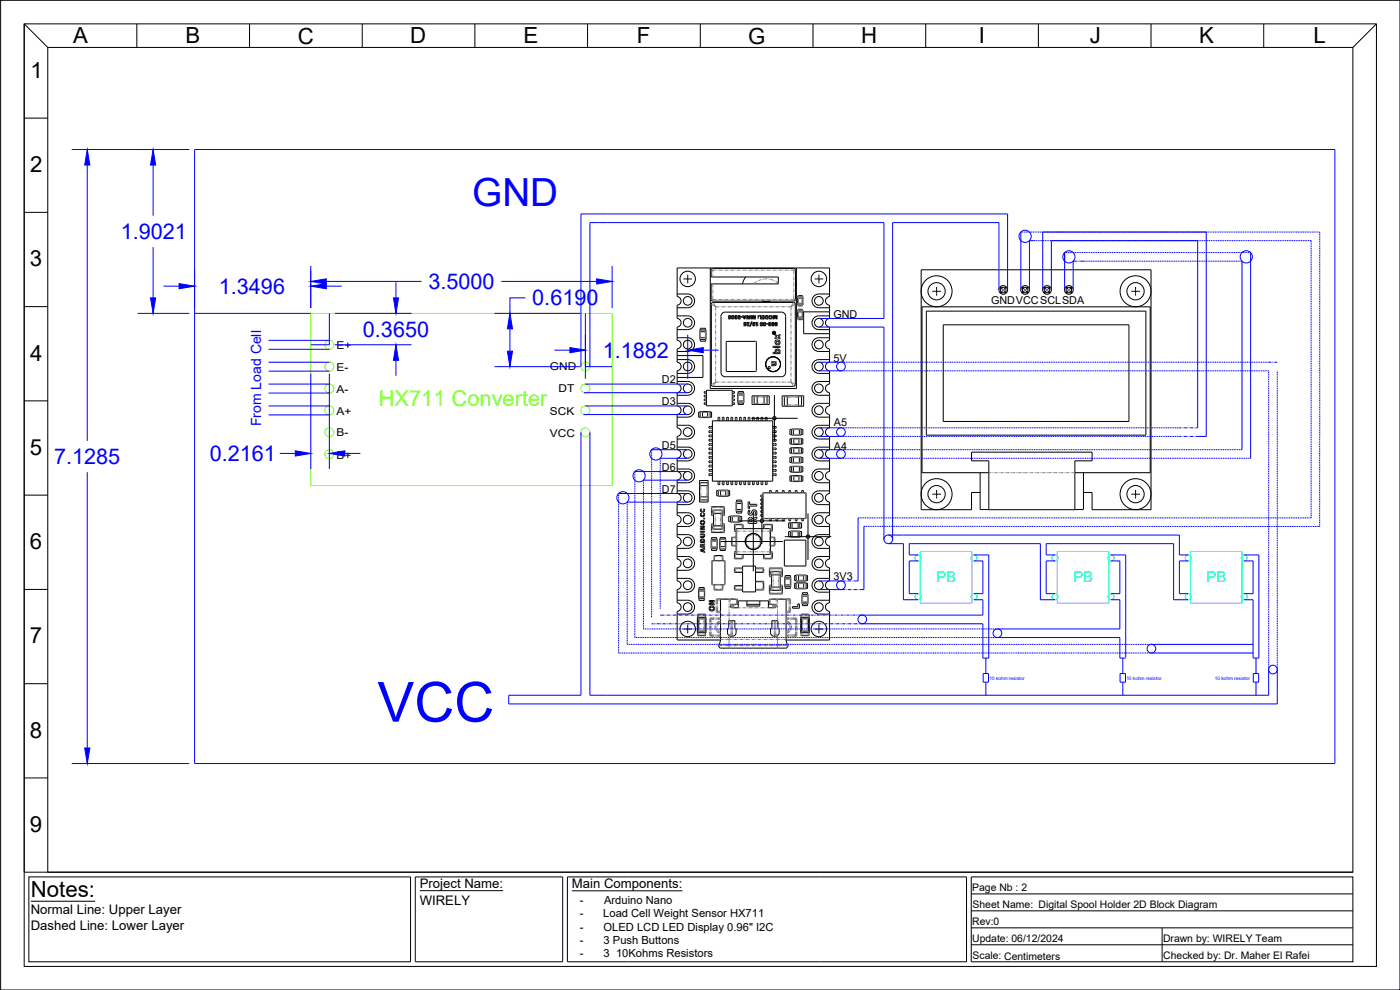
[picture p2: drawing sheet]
<svg xmlns="http://www.w3.org/2000/svg" width="420mm" height="297mm" viewBox="0 0 420 297" stroke-linecap="round" stroke-linejoin="round" font-family="sans-serif">
<defs><g id="words">
<text font-size="16.6" fill="#00f" x="113.3" y="216.5">VCC</text>
<text font-size="11.6" fill="#00f" x="141.7" y="61.9">GND</text>
<g font-size="6.7">
<text x="21.9" y="13">A</text>
<text x="55.7" y="13">B</text>
<text x="89.3" y="13.1">C</text>
<text x="123.1" y="13">D</text>
<text x="157.1" y="13">E</text>
<text x="191.1" y="13">F</text>
<text x="224.5" y="13.1">G</text>
<text x="258.5" y="13">H</text>
<text x="293.8" y="13">I</text>
<text x="327" y="13">J</text>
<text x="359.9" y="13">K</text>
<text x="394.2" y="13">L</text>
<text x="9.2" y="23.3">1</text>
<text x="9" y="51.6">2</text>
<text x="9" y="79.9">3</text>
<text x="9.1" y="108.2">4</text>
<text x="8.9" y="136.4">5</text>
<text x="9" y="164.7">6</text>
<text x="8.9" y="193">7</text>
<text x="9" y="221.3">8</text>
<text x="8.9" y="249.6">9</text>
<text x="9.3" y="269">Notes:</text>
</g>
<text font-size="6.6" fill="#7fff00" x="113.7" y="121.7">HX711 Converter</text>
<g font-size="6.5" fill="#00f">
<text x="36.2" y="71.7">1.9021</text>
<text x="65.7" y="88.1">1.3496</text>
<text x="128.6" y="86.7">3.5000</text>
<text x="159.7" y="91.7">0.6190</text>
<text x="108.9" y="101">0.3650</text>
<text x="180.9" y="107.3">1.1882</text>
<text x="16.2" y="139.3">7.1285</text>
<text x="62.9" y="138.3">0.2161</text>
</g>
<g font-size="4.5" fill="#0ff">
<text x="281" y="174.6">PB</text>
<text x="322.1" y="174.6">PB</text>
<text x="362.1" y="174.6">PB</text>
</g>
<text font-size="4.2" fill="#00f" x="78.4" y="127.9" transform="rotate(-90 78.4 127.9)">From Load Cell</text>
<g font-size="4">
<text x="126" y="266.4">Project Name:</text>
<text x="171.6" y="266.5">Main Components:</text>
<text x="9.2" y="274.3">Normal Line: Upper Layer</text>
<text x="126" y="271.6">WIRELY</text>
<text x="9.2" y="279">Dashed Line: Lower Layer</text>
</g>
<g font-size="3.4">
<text x="174" y="271.2">-</text>
<text x="174" y="275.2">-</text>
<text x="181" y="275.2">Load Cell Weight Sensor HX711</text>
<text x="181.3" y="271.2">Arduino Nano</text>
<text x="174" y="279.2">-</text>
<text x="181.1" y="279.2">OLED LCD LED Display 0.96&quot; I2C</text>
<text x="174" y="283.3">-</text>
<text x="174" y="287.3">-</text>
<text x="181.1" y="283.3">3 Push Buttons</text>
<text x="181.1" y="287.3">3 10Kohms Resistors</text>
</g>
<g font-size="3.2">
<text x="250.1" y="95.3">GND</text>
<text x="297.4" y="91.3">GNDVCCSCLSDA</text>
<text x="101" y="104.6">E+</text>
<text x="101" y="111.4">E-</text>
<text x="165" y="111">GND</text>
<text x="250.1" y="108.5">5V</text>
<text x="101" y="118">A-</text>
<text x="167.7" y="117.6">DT</text>
<text x="198.7" y="115">D2</text>
<text x="101" y="124.4">A+</text>
<text x="165" y="124.4">SCK</text>
<text x="198.7" y="121.4">D3</text>
<text x="101" y="130.9">B-</text>
<text x="165" y="131.2">VCC</text>
<text x="250.3" y="128">A5</text>
<text x="101" y="137.8">B+</text>
<text x="198.7" y="134.6">D5</text>
<text x="250.3" y="134.9">A4</text>
<text x="198.7" y="141.2">D6</text>
<text x="198.7" y="147.8">D7</text>
<text x="250.1" y="174">3V3</text>
</g>
<g font-size="3.1">
<text x="291.8" y="267.3">Page Nb : 2</text>
<text x="291.9" y="272.4">Sheet Name: Digital Spool Holder 2D Block Diagram</text>
<text x="291.8" y="277.5">Rev:0</text>
<text x="291.8" y="282.6">Update: 06/12/2024</text>
<text x="291.9" y="287.7">Scale: Centimeters</text>
<text x="349" y="282.6">Drawn by: WIRELY Team</text>
<text x="349.1" y="287.7">Checked by: Dr. Maher El Rafei</text>
</g>
<g font-size="1.4" fill="#00f">
<text x="296.9" y="203.9">10 kohm resistor</text>
<text x="338" y="203.9">10 kohm resistor</text>
<text x="364.6" y="204.1">10 kohm resistor</text>
</g>
</g></defs>
<!-- layer: 0 -->
<g fill="none" stroke="#000" stroke-width=".3">
<path d="M14.3 14.2h391.7v247.5h-391.7zM203.2 89a1.3 1.3 0 0 1 1.2 1.3 1.3 1.3 0 0 1-1.2 1.3M203.2 95.5a1.3 1.3 0 0 1 1.2 1.3 1.3 1.3 0 0 1-1.2 1.3M203.2 89v-8.6h45.8l-.1 8.6a1.3 1.3 0 0 0-1.2 1.3 1.3 1.3 0 0 0 1.2 1.3l.1 4M203.2 88.2h3.2a2.06 2.06 0 0 1 2 2.1 2.06 2.06 0 0 1-2 2h-3.2M203.2 94.8h3.2a2.06 2.06 0 0 1 2 2 2.06 2.06 0 0 1-2 2.1h-3.2M203.2 91.6v4M203.2 98.1v4M205.1 83.7h2.6M206.4 82.4v2.6M210.1 99h1.8v2.9h-1.8zM210.1 99.5h1.8"/>
<path d="M210.2 99v-.5h1.6v.5M213.2 80.4v36.2h25.8v-36.2M213.4 81l.5-.5 24.6 .1 .2 .5v8.7l-.5 .5h-24.3l-.5-.5M213.4 81.1v2h20.2v2.1h-20.2v4.6M214 90.7l-.5 .3v.3v24.1l.5 .5h24.2l.4-.2 .1-24.5-.5-.5M214 90.7h24.2M216.9 93.9l.8-.3h16.8a1.3 1.3 0 0 1 1.3 1.3v16.8a1.3 1.3 0 0 1-1.3 1.3h-16.8a1.27 1.27 0 0 1-1.3-1.3v-16.8zM218.6 95l.3 .3M218.8 94.9h.3v.2h-.2zM219 94.6l-.4 .4M219 94.7a.55 .55 0 0 1 .3 .5 .55 .55 0 0 1-.4 .5l-.2-.2h.3l.1-.2h-.2M219.6 94.7a.45 .45 0 0 1 .7 .5 .45 .45 0 0 1-.7 .4z"/>
<path d="M219.8 94.9l.2 .1-.1 .6-.1-.2zM220.7 95.2h.1M220.7 95.2l-.2-.4 .7-.1v.2h-.5l.4 .3-.3 .2 .1 .2M220.7 95.2l-.1 .5h.4l.1-.2M221.1 95.5h-.2M221.6 95.2l-.2 .2M221.6 95.2l-.1-.4 .6-.1v1h-.5l-.1-.3M221.7 94.9h.2v.2h-.2zM221.8 95.3l-.1 .1M221.8 95.3l.1 .3-.2-.2M222.4 95l.4 .2h-.4zM222.9 94.7l.3 .2 .7-.2-.4 1h-.2z"/>
<path d="M223.3 95.1h.3l-.2 .4zM223.3 96.8l.3-.1a.57 .57 0 0 1 .3 .6 .57 .57 0 0 1-.4 .5l-.2-.2h.3l.1-.3a.33 .33 0 0 1-.4 0 .33 .33 0 0 1 0-.5zM223.4 95.5h.1M223.5 96.9l.1 .3h-.1zM223.8 83.1l-.5 .8-.4 1.3M224.3 94.7l.1 .1M224.3 94.7h-.2l.1 1 .1-.7M224.3 95l.4 .7h.2l.1-1h-.2v.8M224.3 95h.1M224.4 97.5h.4l-.3 .3a.45 .45 0 0 1-.3-.5 .45 .45 0 0 1 .4-.4l-.5-.1h.7l-.3 .7M224.5 94.8l.3 .7M224.8 95.5h.1"/>
<path d="M225.3 94.7h.2l-.1 1zM225.5 96.5h.2l-.5 1.4h-.2zM226 95l.4 .7h.2l.1-1h-.2v.8M226 95h.1M226.1 97.4l.2-.1v.3zM226.1 94.8l-.3-.1 .1 1 .1-.7M226.2 94.8l.3 .7M226.5 95.5h.1M226.6 97.4l-.2-.3-.3 .1 .1-.3h.3l-.2-.2a.55 .55 0 0 0-.4 .5 .55 .55 0 0 0 .3 .6l.4-.4M226.8 96.8h.6l-.2 .1v.7h.2l-.2 .2h-.2v-.9zM227.9 94.7h.5l.1 1h-.2v-.8zM228.3 96.8a.46 .46 0 0 1 .6 .5 .46 .46 0 0 1-.7 .3z"/>
<path d="M228.4 96.9l.3 .1-.1 .6-.2-.1zM228.6 90.4h2.6M228.7 94.7h.7l-.1 1h-.5v-.1h.4v-.3h-.4l.4-.2v-.2zM229.2 96.8a.45 .45 0 0 1 .6 .5 .45 .45 0 0 1-.7 .3zM229.3 96.9l.3 .1-.1 .6-.2-.1zM230 97.1l.4 .1zM230.2 95.7a.53 .53 0 0 1-.5-.7 .53 .53 0 0 1 .8-.3v.9l-.3 .1M230.2 95.5a.35 .35 0 0 1-.4-.4 .35 .35 0 0 1 .5-.2l-.1 .7M230.6 97.1l.2-.3h.5v.9h-.5l-.1-.2M230.6 97l.2 .3-.1 .2M230.8 97l.3-.1v.3l-.3-.1M231 97.3l-.1 .2"/>
<path d="M231 97.4l.1 .2-.2-.1M231.7 96.8a.45 .45 0 0 1 .6 .5 .45 .45 0 0 1-.6 .3zM231.9 96.9l.2 .1-.1 .6-.2-.1zM232 99.9v.1M232 99.8v.1M232.1 99.9h.1M232.1 99.9l.4 .2h-.4M232.1 99.8l.1 .1M232.2 95.6v-.9h-.2v.9M232.2 95.6h.1M232.2 95.6l.3-.9h.2l.3 .9M232.3 99.9v.1"/>
<path d="M232.5 99.7h.1M232.5 99.7l-.5 .1M232.5 99.7l-.2 .2M232.6 95l.4 .7M232.6 95h.1M232.6 95l-.3 .7-.3-.1M232.7 96.8a.45 .45 0 0 1 .6 .5 .45 .45 0 0 1-.7 .3zM232.8 96.9l.2 .1v.6l-.3-.1zM233 95.6h.1M233 95.6v-.9h.2v.9M233.2 95.6l-.2 .1M239.3 89.2l1.6-.2v.4"/>
<path d="M239.3 93.3l1.6-.1 .1 .3M239.3 89.3l.1 .1M239.3 93.4l.1 .2M239.3 89.2v.1M239.3 91.1v.2M239.3 93.3v.2M239.3 95.3v.1M239.4 89.4v1.6M239.4 93.6v1.6M239.4 95.1l-.1 .1M239.4 91l-.1 .1M239.4 89.4h1.5"/>
<path d="M239.4 93.6h1.5M239.4 95.1h1.5M239.4 91h1.5M239.5 95.5l.1 .4h1.1l.1-.4M239.5 91.4l.1 .4h1.1l.1-.4M239.5 88.8v.3M239.5 92.9v.3M240.8 88.8h-1.3M240.8 92.9h-1.3M240.8 88.8v.3M240.8 92.9v.3M240.9 95.1l.1 .1"/>
<path d="M240.9 91l.1 .1M240.9 89.4v1.6M240.9 93.6v1.6M241 91.1l-.1 .3-1.6-.2M241 95.3l-.1 .2-1.6-.1M241 93.4l-.1 .2M244.5 83.7h2.6M245.8 82.4v2.6M248.9 95.5a1.3 1.3 0 0 0-1.2 1.3 1.3 1.3 0 0 0 1.2 1.3l.1 4a1.29 1.29 0 0 0-1.3 1.3 1.29 1.29 0 0 0 1.2 1.3l.1 4a1.29 1.29 0 0 0-1.3 1.3 1.29 1.29 0 0 0 1.2 1.3l.1 3.9a1.29 1.29 0 0 0-1.3 1.3 1.29 1.29 0 0 0 1.2 1.3l.1 4a1.29 1.29 0 0 0-1.3 1.3 1.29 1.29 0 0 0 1.2 1.3l.1 4a1.29 1.29 0 0 0-1.3 1.2 1.29 1.29 0 0 0 1.2 1.3l.1 4a1.29 1.29 0 0 0-1.3 1.3 1.29 1.29 0 0 0 1.2 1.3l.1 4a1.28 1.28 0 0 0-1.3 1.3 1.28 1.28 0 0 0 1.2 1.3l.1 4a1.29 1.29 0 0 0-1.3 1.2 1.29 1.29 0 0 0 1.2 1.3l.1 4a1.29 1.29 0 0 0-1.3 1.3 1.29 1.29 0 0 0 1.2 1.3l.1 4a1.29 1.29 0 0 0-1.3 1.3 1.29 1.29 0 0 0 1.2 1.3l.1 4a1.29 1.29 0 0 0-1.3 1.2 1.29 1.29 0 0 0 1.2 1.3l.1 4a1.29 1.29 0 0 0-1.3 1.3 1.29 1.29 0 0 0 1.2 1.3l.1 4a1.29 1.29 0 0 0-1.3 1.3 1.29 1.29 0 0 0 1.2 1.3l.1 8.5h-13.1M249 88.2h-3.2a2.06 2.06 0 0 0-2.1 2.1 2.06 2.06 0 0 0 2.1 2h3.2M249 94.8h-3.2a2.06 2.06 0 0 0-2.1 2 2.06 2.06 0 0 0 2.1 2.1h3.2M249 93.6h-7.8v6.5h7.8"/>
<path d="M278 93.4h65.9v37.2h-65.9zM279.8 87.4h2.6M281.1 86.1v2.6M283.1 97.5h55.7v29h-55.7zM300.3 86.2h1.6M300.3 86.2l.6 .7M300.3 86.2v1.6M300.3 87.8h1.6M300.9 87.2l-.6 .6M301.2 87.2l.7 .6M301.9 86.2l-.7 .7M301.9 86.2v1.6"/>
<path d="M306.9 86.2h1.6M306.9 86.2v1.6M306.9 86.2l.6 .7M306.9 87.8h1.6M307.5 87.2l-.6 .6M307.8 87.2l.7 .6M308.5 86.2l-.7 .7M308.5 86.2v1.6M313.4 86.2h1.6M313.4 86.2v1.6M313.4 86.2l.7 .7M313.4 87.8h1.6"/>
<path d="M314.1 87.2l-.7 .6M314.4 87.2l.6 .6M315 86.2l-.6 .7M315 86.2v1.6M320 86.2l.6 .7M320 86.2h1.6M320 86.2v1.6M320 87.8h1.6M320.6 87.2l-.6 .6M320.9 87.2l.7 .6M321.6 86.2v1.6M321.6 86.2l-.7 .7"/>
<path d="M339.5 87.4h2.6M340.8 86.1v2.6M203.2 102.1a1.3 1.3 0 0 1 1.2 1.3 1.3 1.3 0 0 1-1.2 1.3M203.2 108.7a1.3 1.3 0 0 1 1.2 1.3 1.3 1.3 0 0 1-1.2 1.3M203.2 115.2a1.3 1.3 0 0 1 1.2 1.3 1.3 1.3 0 0 1-1.2 1.3M203.2 101.3h3.2a2.06 2.06 0 0 1 2 2.1 2.06 2.06 0 0 1-2 2.1h-3.2M203.2 107.9h3.2a2.06 2.06 0 0 1 2 2.1 2.06 2.06 0 0 1-2 2h-3.2M203.2 114.5h3.2a2.06 2.06 0 0 1 2 2 2.06 2.06 0 0 1-2 2.1h-3.2M203.2 104.7v4M203.2 111.3v3.9M203.2 117.8v4M203.2 106.7h7.8v6.5h-7.8"/>
<path d="M210.1 101.3h1.8M210.2 101.9v.5h1.6v-.5M212 117.1h7.8v4.7h-7.8zM212 118.6h-.7v.5h.7M212 117.5h-.7v.5h.7M212 119.7h-.7v.5h.7M217.9 102.7l.3-.3h8.5l.3 .3M218 102.7v8.6l8.7 .2 .3-.3v-8.5M219.8 118.6h.6v.5h-.6M219.8 117.5h.6v.5h-.6M219.8 119.7h.6v.5h-.6M221.4 117.9h1.8v3h-1.8z"/>
<path d="M221.4 118.5h1.8M221.6 117.9v-.4h1.5v.4M225.7 118.8h5.2v2.6h-5.2zM226.3 118.8v2.6M227.2 118.8v2.6M229.3 118.8v2.6M230.2 118.8v2.6M231.6 108.6l1.3-.1v.3h-.2l.2 .8-1.3 .1v-.3l1-.2-.1-.3h-.9zM232 103.9h2l.1 .2-.1 .2h-1.9zM232.4 118.5v14M232.7 100.4l.6 .3 .8-.3v.4l-.5 .2 .5 .3v.3l-.8-.3-.6 .3v-.4l.4-.2-.4-.3zM232.7 105l.6-.2a.58 .58 0 0 1 .7 .2 .58 .58 0 0 1-.1 .8h.2v.3h-2v-.4h.7l-.2-.4z"/>
<path d="M233.1 105.7l-.2-.3a.52 .52 0 0 1 .9 0l-.2 .3h-.4M233.3 102a.72 .72 0 0 0-.7 .7 .72 .72 0 0 0 .8 .7M233.3 102a.72 .72 0 0 1 .8 .7 .72 .72 0 0 1-.7 .7M234.7 118.8h6.5v3.1h-6.5zM235.4 118.8v3.1M236.3 118.8v3.1M239.6 118.8v3.1M240.6 118.8v3.1M249 101.3h-3.2a2.06 2.06 0 0 0-2.1 2.1 2.06 2.06 0 0 0 2.1 2.1h3.2M249 107.9h-3.2a2.06 2.06 0 0 0-2.1 2.1 2.06 2.06 0 0 0 2.1 2h3.2M249 114.5h-3.2a2.06 2.06 0 0 0-2.1 2 2.06 2.06 0 0 0 2.1 2.1h3.2M203.2 121.8a1.3 1.3 0 0 1 1.2 1.3 1.3 1.3 0 0 1-1.2 1.3"/>
<path d="M203.2 128.3a1.3 1.3 0 0 1 1.2 1.3 1.3 1.3 0 0 1-1.2 1.3M203.2 134.9a1.3 1.3 0 0 1 1.2 1.3 1.3 1.3 0 0 1-1.2 1.3M203.2 121h3.2a2.06 2.06 0 0 1 2 2.1 2.06 2.06 0 0 1-2 2l-3.2 .1M203.2 134.2l3.2-.1a2.06 2.06 0 0 1 2 2.1 2.06 2.06 0 0 1-2 2.1h-3.2M203.2 124.4v4M203.2 130.9v4M203.2 137.5v4M203.2 131.7h3.2M203.2 127.6h3.2M206.4 127.6a2.06 2.06 0 0 1 2 2 2.06 2.06 0 0 1-2 2.1M210.1 123.5h3v1.8h-3zM210.1 123.6h-.4v1.6h.4"/>
<path d="M210.8 123.5v1.8M212 120.8h-.7v.6h.7M212.4 123.5v1.8M213.1 123.6h.5v1.6h-.5M213.8 126.3h18.1v18.1h-18.1zM213.8 130.5h-1v.5h1M213.8 137h-1v.5h1M213.8 128h-1v.5h1M213.8 129.3h-1v.5h1M213.8 131.8h-1v.5h1M213.8 133.1h-1v.5h1M213.8 134.4h-1v.5h1"/>
<path d="M213.8 135.7h-1v.5h1M213.8 138.3h-1v.5h1M213.8 139.6h-1v.5h1M215.5 126.3v-1.1h.5v1.1M216.8 126.3v-1.1h.5v1.1M218.1 126.3v-1.1h.5v1.1M219.4 126.3v-1.1h.5v1.1M219.8 120.8h.6v.6h-.6M220.7 126.3v-1.1h.5v1.1M221.4 120.3h1.8M221.6 120.9v.5h1.5v-.5M222 126.3v-1.1h.5v1.1"/>
<path d="M223.2 126.3v-1.1h.6v1.1M224.5 126.3v-1.1h.5v1.1M225.4 125.5h14M225.8 126.3v-1.1h.5v1.1M227.1 126.3v-1.1h.5v1.1M228.4 126.3v-1.1h.5v1.1M229.7 126.3v-1.1h.5v1.1M231.9 130.5h1v.5h-1M231.9 137h1v.5h-1M231.9 138.3h1v.5h-1M231.9 135.7h1v.5h-1M231.9 131.8h1v.5h-1"/>
<path d="M231.9 134.4h1v.5h-1M231.9 139.6h1v.5h-1M231.9 128h1v.5h-1M231.9 129.3h1v.5h-1M231.9 133.1h1v.5h-1M237.5 131.5h3v1.8h-3zM237.5 134.3h3v1.8h-3zM237.5 134.4h-.4v1.6h.4M237.5 131.6h-.4v1.6h.4M237.6 128.7h2.8v1.8h-2.8zM237.6 137.1h2.8v1.8h-2.8zM237.6 139.9h2.8v1.8h-2.8z"/>
<path d="M237.6 137.2h-.5v1.6h.5M237.6 128.8h-.5v1.6h.5M238.1 128.7v1.8M238.1 137.1v1.8M238.1 139.9v1.8M238.2 131.5v1.8M238.2 134.3v1.8M239.8 131.5v1.8M239.8 134.3v1.8M239.9 128.7v1.8M239.9 137.1v1.8M239.9 139.9v1.8"/>
<path d="M240.4 128.8h.5v1.6h-.5M240.4 137.2h.5v1.6h-.5M240.5 131.6h.4v1.6h-.4M240.5 134.4h.4v1.6h-.4M245.8 127.6a2.06 2.06 0 0 0-2.1 2 2.06 2.06 0 0 0 2.1 2.1M245.8 131.7h3.2M245.8 127.6h3.2M249 121h-3.2a2.06 2.06 0 0 0-2.1 2.1 2.06 2.06 0 0 0 2.1 2l3.2 .1M249 134.2l-3.2-.1a2.06 2.06 0 0 0-2.1 2.1 2.06 2.06 0 0 0 2.1 2.1h3.2M203.2 154.6a1.3 1.3 0 0 1 1.2 1.3 1.3 1.3 0 0 1-1.2 1.3M203.2 148.1a1.3 1.3 0 0 1 1.2 1.2 1.3 1.3 0 0 1-1.2 1.3M203.2 141.5a1.3 1.3 0 0 1 1.2 1.3 1.3 1.3 0 0 1-1.2 1.3"/>
<path d="M203.2 153.8h3.2a2.06 2.06 0 0 1 2 2.1 2.06 2.06 0 0 1-2 2.1h-3.2M203.2 147.3h3.2a2.06 2.06 0 0 1 2 2 2.06 2.06 0 0 1-2 2.1h-3.2M203.2 144.1v4M203.2 150.6v4M203.2 157.2v4M203.2 144.9h3.2M203.2 140.7h3.2M206.4 140.7a2.06 2.06 0 0 1 2 2.1 2.06 2.06 0 0 1-2 2M209.9 144.2h2.6v6.4h-2.6zM209.9 150h2.6M209.9 149.1h2.6M209.9 145.7h2.6"/>
<path d="M209.9 144.8h2.6M210.2 153.1a.62 .62 0 0 0 .8 .7 .62 .62 0 0 0 .2-1l.1 .3a.46 .46 0 0 1-.4 .3 .46 .46 0 0 1-.5-.3M210.2 159.4h1.3v.3h-1.3zM210.3 154.1h.2l-.1 .3a.46 .46 0 0 0 .4 .3 .46 .46 0 0 0 .5-.3l-.1-.3a.62 .62 0 0 1-.2 1 .62 .62 0 0 1-.8-.7zM210.4 153.1l.1-.3-.3 .3M210.5 158.7h.1M211.1 158.1h-.9v-.3l1.3 .1-.1 .3-.9 .5M211.1 158.1l-.9 .4v.3l1.3 .1v-.2h-1M211.1 158.1h.1M213.5 159.6l.2 .2h3.5l.2-.2M213.5 154.5l.6 .1M213.5 152.2v2.3"/>
<path d="M213.5 157.3v2.3M213.6 152l-.1 .2M213.7 152h3.5M213.8 142.2h-1v.5h1M213.8 140.9h-1v.5h1M213.9 153.3l.2 .8M214.1 157.7l-.2 .9 .2 .2M214.1 153l-.2 .2M214.1 153h2.7l.2 .2M214.1 154.1h2.7v3.6h-2.7zM214.1 157.2l-.6 .1M215.5 144.4v1h.5v-1"/>
<path d="M215.6 147.1h2.9v1.8h-2.9zM215.6 147.2h-.5v1.5h.5M216.3 147.1v1.8M216.7 157.2l.7 .1v2.3M216.8 157.7l.2 .9-.2 .2h-2.7M216.8 144.4v1h.5v-1M217 153.3l-.2 .8M217.2 152l.2 .2M217.4 154.5l-.7 .1M217.4 152.2v2.3M217.8 147.1v1.8M218.1 144.4v1h.5v-1"/>
<path d="M218.5 147.2h.5v1.5h-.5M219.2 154.8h2.9v1.8h-2.9zM219.2 154.9h-.5v1.6h.5M219.4 144.4v1h.5v-1M219.8 154.8v1.8M220.4 159.2l.5 .2M220.4 157.5v1.7M220.5 157.3l-.1 .2M220.6 157.3h2.2M220.7 144.4v1h.5v-1M220.9 150.6h1.8v2.8h-1.8zM220.9 151.1h1.8"/>
<path d="M220.9 152.9h1.8M220.9 158.7l10.2-.1 .1 7.6-10.2 .1zM221 150.6v-.5h1.6v.5M221 153.4v.5h1.6v-.5M221.6 154.8v1.8M221.7 156.3h13.9M222 144.4v1h.5v-1M222.1 154.9h.5v1.6h-.5M222.8 157.3l.2 1.3M223.2 144.4v1h.6v-1M224.5 150.6h.4l.1 .7h2.1v.5h-2.1v.7h-.4zM224.5 144.4v1h.5v-1"/>
<path d="M225 156l.5-.2 .2 .7h-.7v-.5M225.8 144.4v1h.5v-1M226.1 156.3v-.2l1-.5v-.5l-1.2 .7a.73 .73 0 0 0-.9-.5 .73 .73 0 0 0-.5 .9v.7M226.1 156.5h1v.5h-2.4l-.2-.1M226.1 153.6v17.8M226.4 153.5a.69 .69 0 0 1 .1 1.1h.5l.2-.7M226.4 153.5h-.1a1.12 1.12 0 0 1-1.5 1 .77 .77 0 0 1 .2-1.4h.1a.53 .53 0 0 0-.2 .6 .53 .53 0 0 0 .4 .4l.1-.1a.92 .92 0 0 1 .5-.9 .92 .92 0 0 1 1 .1l.2 .7M227.1 144.4v1h.5v-1M228.4 144.4v1h.5v-1M228.7 149.3v13.9M229 148.6h-.7v.5h.7M229 153.2h-.7v.5h.7"/>
<path d="M229 150.9h-.7v.5h.7M229 152h-.7v.6h.7M229 149.7h-.7v.5h.7M229 154.4h-.7v.5h.7M229 155.5l12.8 .1M229.2 157.5v1.1M229.3 157.3l-.1 .2M229.3 157.3h2.3M229.7 144.4v1h.5v-1M230.9 147.9v-.7h.6v.7M230.9 155.6v.7M231.5 155.6v.7"/>
<path d="M231.6 157.3l.2 1.9-.6 .2M231.9 142.2h1v.5h-1M231.9 140.9h1v.5h-1M232.9 147.9v-.7h.5v.7M232.9 155.6v.7M233.4 155.6v.7M234.8 147.9v-.7h.5v.7M234.8 155.6v.7M235.3 155.6v.7M236.7 147.9v-.7h.6v.7M236.7 155.6v.7h.6v-.7M237.2 156.8h2.8v1.8h-2.8z"/>
<path d="M237.2 159.3h2.8v1.8h-2.8zM237.2 156.9h-.5v1.5h.5M237.2 159.5h-.5v1.5M237.5 142.8h-.4v1.6h.4M237.5 142.7h3v1.8h-3zM237.6 140h-.5v1.6h.5M237.7 156.8v1.8M237.7 159.3v1.8M238.2 142.7v1.8M238.7 147.9v-.7h.5v.7M238.7 155.6v.7h.5v-.7M239.5 156.8v1.8"/>
<path d="M239.5 159.3v1.8M239.8 142.7v1.8M240 156.9h.6v1.5h-.6M240 159.5h.6v1.5M240.4 140h.5v1.6h-.5M240.5 142.8h.4v1.6h-.4M240.6 147.9v-.7h.5v.7M240.6 155.6v.7h.5v-.7M241.8 147.9l.1 7.6M241.8 147.9h-12.8v7.6M241.9 155.5l-.1 .1M242.5 154.1v13.9"/>
<path d="M245.8 140.7a2.06 2.06 0 0 0-2.1 2.1 2.06 2.06 0 0 0 2.1 2M245.8 144.9h3.2M245.8 140.7h3.2M249 153.8h-3.2a2.06 2.06 0 0 0-2.1 2.1 2.06 2.06 0 0 0 2.1 2.1h3.2M249 147.3h-3.2a2.06 2.06 0 0 0-2.1 2 2.06 2.06 0 0 0 2.1 2.1h3.2M279.8 148.3h2.6M281.1 147v2.6M294.2 147.8h-2.6v5.1h-15.1v-72h68.9v72h-17.7v-5.1h-2.5M294.2 141.8v11.1h31v-11.1M296.8 152.9v-14.6h-5.2v-2.6h36.1v2.6h-5.1v14.6M296.8 141.8h-20.1v-49.7h68.5v49.7h-22.6M339.5 148.3h2.6"/>
<path d="M340.8 147v2.6M203.2 174.3a1.3 1.3 0 0 1 1.2 1.3 1.3 1.3 0 0 1-1.2 1.3M203.2 167.7a1.3 1.3 0 0 1 1.2 1.3 1.3 1.3 0 0 1-1.2 1.3M203.2 161.2a1.3 1.3 0 0 1 1.2 1.3 1.3 1.3 0 0 1-1.2 1.3M203.2 173.5h3.2a2.06 2.06 0 0 1 2 2.1 2.06 2.06 0 0 1-2 2.1h-3.2M203.2 167h3.2a2.06 2.06 0 0 1 2 2 2.06 2.06 0 0 1-2 2.1M203.2 160.4h3.2a2.06 2.06 0 0 1 2 2.1 2.06 2.06 0 0 1-2 2h-3.2M203.2 163.8v4M203.2 170.3v4M203.2 176.9v4M203.2 171.1h3.2M209.7 177.3h1.8"/>
<path d="M209.7 176.8h1.8v2.8h-1.8zM209.7 179.1h1.8M209.8 176.8v-.5h1.5v.5M209.8 179.6v.6h1.5v-.6M210.2 163.6l.1 .6h1.2v-.3h-.6l.6-.4v-.3l-.6 .3-.5-.2-.2 .3M210.2 165l1.3-.5v.3l-.3 .1v.5l.3 .3-1.3-.4zM210.4 165.1h.1M210.4 165.1l.6-.1v.3zM210.5 162.1h.6l.2 .4h-.9zM210.6 163.5l.2 .4h-.4v-.2M210.6 163.5l-.2 .1M211 161.3a.53 .53 0 0 0 .5-.6 .53 .53 0 0 0-.5-.5h-.8v.2l.8 .1a.26 .26 0 0 1 .3 .2 .26 .26 0 0 1-.3 .3h-.8v.2l.8 .1"/>
<path d="M211.4 162.8a.7 .7 0 0 0-.6-1.1 .7 .7 0 0 0-.6 1.1h1.2M213.4 162.3h1.8M213.4 161.8h1.8v2.8h-1.8zM213.4 164.1h1.8M213.6 161.8v-.5h1.5v.5M213.6 164.6v.6h1.5v-.6M213.8 175.5h3.6M214.3 166.8l.2-.1h2.3l.1 1.5M214.3 166.8v1.4M214.3 175.5v1.4M216 161.7h1.8v3h-1.8zM216 162.5h1.8"/>
<path d="M216 164h1.8M216.1 161.7v-.4h1.6v.4M216.1 164.7v.5h1.6v-.5M216.9 175.5l-.1 1.5h-2.3l-.2-.2M217.2 162.5h17.8M217.5 168.3l-3.8-.1 .1 7.2M217.5 175.3l-.1 .1M217.6 168.3v7.1M219.6 163.6l1.3 .2M220.4 171.6l2.5 .1M220.4 176.8l2.5 .2M220.4 165.7v1.8"/>
<path d="M220.4 170.6v1M220.4 175.9v1M220.5 170.4l-.1 .2M220.6 170.4h2.3M220.9 161.2h-1.2l-.1 2.4M220.9 165.6l-.5 .1M222.9 175.7l-2.5 .1M222.9 169.8h3.8v7.8h-3.8zM223 166.4l-.1 1.2h-2.3l-.2-.1M226.7 170.4h2.3M226.7 174.4h2.3M229 170.4l.2 .2"/>
<path d="M229 174.4l.2 .2M229.2 171.6l-2.5 .1M229.2 176.8l-2.5 .2M229.2 166.4v1.1M229.2 170.6v1M229.2 174.6v2.3M231.1 170.4l-.2 2.5 .7 .1M231.1 170.4h3.5M231.2 165.6l.6 .1-.1 1.9h-2.4l-.1-.1M231.2 161.2h1.3v2.4M231.5 176.1l-.2 .9 .2 .2M231.5 171.4l-.2 .2 .2 .9"/>
<path d="M231.5 171.4h2.7l.2 .9-.2 .2M231.5 172.5h2.7v3.7h-2.6zM231.6 175.6l-.7 .1 .1 2.4 3.6 .1 .2-.2M232.5 163.6l-1.3 .2M234.1 175.6l.7 .1M234.2 176.1l.2 .2-.2 .9h-2.7M234.6 170.4l.2 .2M234.8 172.9l-.7 .1M234.8 170.6v2.3M234.8 175.7v2.3M235.4 162.1h6.5v7.7h-6.5zM235.5 175.5h1.8"/>
<path d="M235.5 173.2h1.8v2.8h-1.8zM235.5 173.7h1.8M235.5 161h14M235.6 173.2v-.5h1.6v.5M235.6 176v.5h1.6v-.5M238.9 172.5h3v1.8h-3zM238.9 174.9h3v1.8h-3zM238.9 175h-.4v1.5h.4M238.9 172.7h-.4v1.5h.4M239.6 172.5v1.8M239.6 174.9v1.8M240.7 178.3h1.8v2.9h-1.8z"/>
<path d="M240.7 178.9h1.8M240.8 178.3v-.5h1.6v.5M241.2 172.5v1.8M241.2 174.9v1.8M241.9 172.7h.5v1.5h-.5M241.9 175h.5v1.5h-.5M245.8 171.1h3.2M249 173.5h-3.2a2.06 2.06 0 0 0-2.1 2.1 2.06 2.06 0 0 0 2.1 2.1h3.2M249 167h-3.2a2.06 2.06 0 0 0-2.1 2 2.06 2.06 0 0 0 2.1 2.1M249 160.4h-3.2a2.06 2.06 0 0 0-2.1 2.1 2.06 2.06 0 0 0 2.1 2h3.2M203.2 180.9a1.3 1.3 0 0 1 1.2 1.3 1.3 1.3 0 0 1-1.2 1.3M203.2 180.1h3.2a2.06 2.06 0 0 1 2 2.1 2.06 2.06 0 0 1-2 2"/>
<path d="M203.2 184.2h3.2M203.2 183.5v8.5h13M205.1 188.7h2.6M206.4 187.4v2.6M209.3 185.2h2.6v4.7h-2.6zM209.4 185.2l.1-.9h2.1l.2 .9M209.4 189.9v.7M209.6 189.4v-3.8l.1-.2 1.9 .1v3.9M209.6 189.4l1.8 .2 .2-.2M211.7 190.6h-2.3M211.8 189.9v.7M212.9 181.2l.1 .2h1.4l-.1-.2h-1.1"/>
<path d="M213 180.9l-.2 .3M213.2 181.2h.1M213.6 181.8a.78 .78 0 0 0-.8 .9 .78 .78 0 0 0 .9 .7 .78 .78 0 0 0 .7-.8M213.6 181.8l.6 .2 .2 .6M214 180.5l-1 .4M214 180.5h.1M214.4 180.4l-1.2 .8M214.4 180.4l-.1-.2h-1.4v.3h1.1M216.1 194.4l.1 .1M218.7 188.3v-2.1h1.8v2.1M218.7 188.3l-.4 .3v1.2a1.19 1.19 0 0 0 1.6 1.1M219.7 182.4h1.9v-2.1h9v2.1h1.9"/>
<path d="M220.5 188.3l.4 .3-.1 1.6-.3 .5-.6 .2M221.3 181.3v-1.5h-5.1v12.1l-.1 .8-.5 .9 .5 .8M221.6 181.3l-2.2 .1-.2 .5 .5 .4M224.2 181.3h3.8M224.2 180.3v1.5h3.8v-1.5M230.6 181.3l2.1 .1 .3 .5-.5 .4M230.8 181.3v-1.5h5.1v12.1l.5 1.5M231.6 188.3l-.4 .3v1.2a1.31 1.31 0 0 0 1.3 1.1 1.31 1.31 0 0 0 1.3-1.1v-1.2l-.4-.3M231.6 188.3v-2.1h1.8v2.1M236.1 194.4l-19.9 .1M236.4 193.4l.2 .2-.5 .8M237.8 182h1.6v-.8h.5v1.3h-2.1z"/>
<path d="M240.3 185.2h2.6v4.7h-2.6zM240.4 190.6l2.2 .1M240.4 184.4v.8M240.4 189.9v.7M240.6 189.4l.1 .2M240.7 180.7h1.8M240.7 185.4l-.1 .2v3.8M240.7 185.4l1.9 .1v3.9M240.8 181.2v.5h1.6v-.5M242.6 189.4l-1.9 .2M242.7 190.6l-.1 .1M242.7 184.4h-2.3"/>
<path d="M242.8 184.4v.8M242.8 189.9v.7M244.5 188.7h2.6M245.8 184.2h3.2M245.8 187.4v2.6M249 180.1h-3.2a2.06 2.06 0 0 0-2.1 2.1 2.06 2.06 0 0 0 2.1 2M168.9 263.1v25.5M170.3 263.1v25.5M348.8 278.4v10.2"/>
<circle cx="206.4" cy="83.7" r="2.32"/>
<circle cx="206.4" cy="90.3" r="1.3"/>
<circle cx="206.4" cy="96.8" r="1.3"/>
<circle cx="227.6" cy="94.8" r=".12"/>
<circle cx="227.6" cy="95.3" r=".13"/>
<circle cx="231.2" cy="95.2" r=".35"/>
<circle cx="231.2" cy="95.2" r=".53"/>
<circle cx="232.3" cy="99.9" r=".5"/>
<circle cx="232.3" cy="99.9" r=".39"/>
<circle cx="245.8" cy="83.7" r="2.32"/>
<circle cx="245.8" cy="90.3" r="1.3"/>
<circle cx="245.8" cy="96.8" r="1.3"/>
<circle cx="281.1" cy="87.4" r="4.6"/>
<circle cx="281.1" cy="87.4" r="2.59"/>
<circle cx="301.1" cy="87" r="1.3"/>
<circle cx="307.6" cy="87" r="1.3"/>
<circle cx="314.2" cy="87" r="1.3"/>
<circle cx="320.8" cy="87" r="1.3"/>
<circle cx="340.8" cy="87.4" r="4.6"/>
<circle cx="340.8" cy="87.4" r="2.59"/>
<circle cx="206.4" cy="110" r="1.3"/>
<circle cx="206.4" cy="116.5" r="1.3"/>
<circle cx="206.4" cy="103.4" r="1.3"/>
<circle cx="230.9" cy="110.3" r=".33"/>
<circle cx="232" cy="109.3" r="2.25"/>
<circle cx="232" cy="109.3" r="2.19"/>
<circle cx="233.3" cy="102.7" r=".42"/>
<circle cx="245.8" cy="110" r="1.3"/>
<circle cx="245.8" cy="116.5" r="1.3"/>
<circle cx="245.8" cy="103.4" r="1.3"/>
<circle cx="206.4" cy="129.6" r="1.3"/>
<circle cx="206.4" cy="136.2" r="1.3"/>
<circle cx="206.4" cy="123.1" r="1.3"/>
<circle cx="232.4" cy="125.5" r=".52"/>
<circle cx="245.8" cy="129.6" r="1.3"/>
<circle cx="245.8" cy="123.1" r="1.3"/>
<circle cx="245.8" cy="136.2" r="1.3"/>
<circle cx="206.4" cy="155.9" r="1.3"/>
<circle cx="206.4" cy="149.3" r="1.3"/>
<circle cx="206.4" cy="142.8" r="1.3"/>
<circle cx="210.8" cy="156.8" r=".45"/>
<circle cx="210.8" cy="156.8" r=".66"/>
<circle cx="211.3" cy="155.6" r=".15"/>
<circle cx="228.7" cy="156.3" r=".52"/>
<circle cx="245.8" cy="155.9" r="1.3"/>
<circle cx="245.8" cy="142.8" r="1.3"/>
<circle cx="245.8" cy="149.3" r="1.3"/>
<circle cx="281.1" cy="148.3" r="4.6"/>
<circle cx="281.1" cy="148.3" r="2.59"/>
<circle cx="340.8" cy="148.3" r="4.6"/>
<circle cx="340.8" cy="148.3" r="2.59"/>
<circle cx="206.4" cy="175.6" r="1.3"/>
<circle cx="206.4" cy="162.5" r="1.3"/>
<circle cx="206.4" cy="169" r="1.3"/>
<circle cx="226.1" cy="162.5" r="2.44"/>
<circle cx="226.1" cy="162.5" r="2.32"/>
<circle cx="242.5" cy="161" r=".52"/>
<circle cx="245.8" cy="169" r="1.3"/>
<circle cx="245.8" cy="175.6" r="1.3"/>
<circle cx="245.8" cy="162.5" r="1.3"/>
<circle cx="206.4" cy="188.7" r="2.32"/>
<circle cx="206.4" cy="182.2" r="1.3"/>
<circle cx="213.6" cy="182.6" r=".52"/>
<circle cx="245.8" cy="188.7" r="2.32"/>
<circle cx="245.8" cy="182.2" r="1.3"/>
</g>
<g fill="none" stroke="#808080" stroke-width=".3">
<path d="M210.2 99v.5M210.3 99.5v.5M211.7 99.5v.5M211.8 99v.5M213.4 81.1h1.5M213.4 89.8h1.5M213.5 91.3l1.3 .7M213.9 80.5v1.1M213.9 81.8v.2M213.9 82.2v.1M213.9 82.5v.6M213.9 85.2v1"/>
<path d="M213.9 86.3v.2M213.9 86.7v.2M213.9 87.1v.9M213.9 88.1v.2M213.9 88.5v.2M213.9 88.9v1.4M214 90.7l.8 1.3M214.8 92h1M214.8 92v1M214.8 93.2v.2M214.8 93.5v.2M214.8 93.9v.9"/>
<path d="M214.8 95v.2M214.8 95.3v.2M214.8 95.7v.9M214.8 96.8v.2M214.8 97.1v.2M214.8 97.5v.9M214.8 98.6v.1M214.8 98.9v.2M214.8 99.3v.9M215 81.1h.2M215 89.8h.2M215.4 81.1h.2"/>
<path d="M215.4 89.8h.2M215.8 81.1h.9M215.8 89.8h.9M215.9 92h.2M216.3 92h.2M216.7 92h.9M216.8 81.1h.2M216.8 89.8h.2M217.2 81.1h.2M217.2 89.8h.2M217.6 81.1h.9M217.6 89.8h.9"/>
<path d="M217.7 92h.2M218.1 92h.2M218.5 92h.9M218.6 81.1h.2M218.6 89.8h.2M219 81.1h.2M219 89.8h.2M219.4 81.1h.8M219.4 89.8h.8M219.5 92h.2M219.9 92h.2M220.2 92h.9"/>
<path d="M220.4 81.1h.2M220.4 89.8h.2M220.8 81.1h.2M220.8 89.8h.2M221.1 81.1h.9M221.1 89.8h.9M221.3 92h.2M221.7 92h.2M222 92h.9M222.2 81.1h.2M222.2 89.8h.2M222.6 81.1h.2"/>
<path d="M222.6 89.8h.2M222.9 81.1h.9M222.9 89.8h.9M223.1 92h.2M223.5 92h.2M223.8 92h.9M224 81.1h.2M224 89.8h.2M224.4 81.1h.2M224.4 89.8h.2M224.7 81.1h.9M224.7 89.8h.9"/>
<path d="M224.9 92h.2M225.3 92h.1M225.6 92h.9M225.8 81.1h.2M225.8 89.8h.2M226.2 81.1h.2M226.2 89.8h.2M226.5 81.1h.9M226.5 89.8h.9M226.7 92h.2M226.9 84.6l-.8 .6M227.1 92h.1"/>
<path d="M227.2 84.4l-.2 .1M227.4 92h.9M227.5 84.3l-.2 .1M227.6 81.1h.2M227.6 89.8h.2M228 81.1h.2M228 89.8h.2M228.3 81.1h.9M228.3 89.8h.9M228.5 83.9l-.9 .3M228.5 92h.2M228.8 83.8h-.1"/>
<path d="M228.9 92h.1M229.2 83.7l-.2 .1M229.2 92h.9M229.4 81.1h.2M229.4 89.8h.2M229.8 81.1h.2M229.8 89.8h.2M230.1 81.1h.9M230.1 89.8h.9M230.3 83.7h-.9M230.3 92h.2M230.4 83.7h.2"/>
<path d="M230.7 92h.1M230.8 83.7l.2 .1M231 92h.9M231.2 83.8l.8 .3M231.2 81.1h.2M231.2 89.8h.2M231.6 81.1h.1M231.6 89.8h.1M231.9 81.1h.9M231.9 89.8h.9M232.1 92h.2M232.2 84.1l.1 .1"/>
<path d="M232.5 92h.1M232.5 84.3l.2 .1M232.8 84.4l.8 .5M232.8 92h.9M233 81.1h.2M233 89.8h.2M233.4 81.1h.1M233.4 89.8h.1M233.7 81.1h.9M233.7 89.8h.9M233.9 92h.2M234.3 92h.1"/>
<path d="M234.6 92h.9M234.8 81.1h.2M234.8 89.8h.2M235.2 81.1h.1M235.2 89.8h.1M235.5 81.1h.9M235.5 89.8h.9M235.7 92h.2M236.1 92h.1M236.4 92h1M236.6 81.1h.2M236.6 89.8h.2"/>
<path d="M236.9 81.1h.2M236.9 89.8h.2M237.3 81.1h1.4M237.3 89.8h1.4M237.4 92v1M237.4 93.2v.2M237.4 93.5v.2M237.4 93.9v.9M237.4 95v.2M237.4 95.3v.2M237.4 95.7v.9M237.4 96.8v.2"/>
<path d="M237.4 97.1v.2M237.4 97.5v.9M237.4 98.6v.1M237.4 98.9v.2M237.4 99.3v.9M238.2 90.7l-.8 1.3M238.2 80.5v1.8M238.2 82.5v.2M238.2 82.8v.2M238.2 83.2v.9M238.2 84.3v.2M238.2 84.6v.2"/>
<path d="M238.2 85v.9M238.2 86.1v.1M238.2 86.4v.2M238.2 86.8v.9M238.2 87.9v.1M238.2 88.2v.2M238.2 88.6v1.7M238.7 91.3l-1.3 .7M239.3 89.3h1.7M239.3 93.5h1.7M239.3 95.3h1.7M239.3 93.3h1.7"/>
<path d="M239.3 91.1h1.7M239.3 95.4h1.7M239.3 89.2h1.7M239.3 91.3h1.7M239.5 95.7h1.3M239.5 88.9h1.3M239.5 91.5h1.3M239.5 93.1h1.3M239.6 89.1v.3M239.6 91v.4M239.6 93.2v.4M239.6 95.1v.4"/>
<path d="M239.6 88.7v.4M239.6 89.4v1.6M239.6 91.4v.4M239.6 92.8v.4M239.6 93.6v1.5M239.6 95.5v.4M240.7 88.7v.4M240.7 89.4v1.6M240.7 91.4v.4M240.7 92.8v.4M240.7 93.6v1.5M240.7 95.5v.4"/>
<path d="M240.8 89.1v.3M240.8 91v.4M240.8 93.2v.4M240.8 95.1v.4M300.9 86.9h.3v.3h-.3zM307.5 86.9h.3v.3h-.3zM314.1 86.9h.3v.3h-.3zM320.6 86.9h.3v.3h-.3zM210.2 101.3v.6M210.3 100.2v.1M210.3 100.5v.2M210.3 100.9v.4"/>
<path d="M211.7 100.2v.1M211.7 100.5v.2M211.7 100.9v.4M211.8 117.5v.5M211.8 118.6v.5M211.8 119.7v.5M211.8 101.3v.6M214.8 114.6h1M214.8 100.4v.1M214.8 100.7v.2M214.8 101.1v.9M214.8 102.2v.1"/>
<path d="M214.8 102.5v.2M214.8 102.9v.9M214.8 104v.1M214.8 104.3v.2M214.8 104.7v.9M214.8 105.8v.1M214.8 106.1v.2M214.8 106.5v.9M214.8 107.6v.1M214.8 107.9v.2M214.8 108.3v.9M214.8 109.4v.1"/>
<path d="M214.8 109.7v.2M214.8 110.1v.9M214.8 111.2v.1M214.8 111.5v.2M214.8 111.9v.9M214.8 113v.1M214.8 113.3v.2M214.8 113.7v.9M214.8 114.6l-1.3 .8M214.8 114.6l-.8 1.3M215.9 114.6h.2M216.3 114.6h.2"/>
<path d="M216.7 114.6h.9M217.7 114.6h.2M218.1 114.6h.2M218.5 114.6h.9M219.5 114.6h.2M219.9 114.6h.2M220 117.5v.5M220 118.6v.5M220 119.7v.5M220.2 114.6h.9M221.3 114.6h.2M221.5 117.9v.6"/>
<path d="M221.6 118.5v.5M221.6 119.2v.1M221.6 119.5v.2M221.6 119.9v.4M221.7 114.6h.2M222 114.6h.9M223 118.5v.5M223 119.2v.1M223 119.5v.2M223 119.9v.4M223.1 114.6h.2M223.1 117.9v.6"/>
<path d="M223.5 114.6h.2M223.8 114.6h.9M224.9 114.6h.2M225.3 114.6h.1M225.6 114.6h.9M226.3 119h.9M226.7 114.6h.2M227.1 114.6h.1M227.2 119.2h.6M227.4 114.6h.9M228 119.2h.2M228.4 119.2h.2"/>
<path d="M228.5 114.6h.2M228.7 119.2h.6M228.9 114.6h.1M229.2 114.6h.9M229.3 119h.9M230.3 114.6h.2M230.7 114.6h.1M231 114.6h.9M232.1 114.6h.2M232.5 114.6h.1M232.8 114.6h.9M233.9 114.6h.2"/>
<path d="M234.3 114.6h.1M234.6 114.6h.9M235.4 119h.9M235.7 114.6h.2M236.1 114.6h.1M236.3 119.2h1.2M236.4 114.6h1M237.4 114.6l1.3 .8M237.4 100.4v.1M237.4 100.7v.2M237.4 101.1v.9M237.4 102.2v.1"/>
<path d="M237.4 102.5v.2M237.4 102.9v.9M237.4 104v.1M237.4 104.3v.2M237.4 104.7v.9M237.4 105.8v.1M237.4 106.1v.2M237.4 106.5v.9M237.4 107.6v.1M237.4 107.9v.2M237.4 108.3v.9M237.4 109.4v.1"/>
<path d="M237.4 109.7v.2M237.4 110.1v.9M237.4 111.2v.1M237.4 111.5v.2M237.4 111.9v.9M237.4 113v.1M237.4 113.3v.2M237.4 113.7v.9M237.4 114.6l.8 1.3M237.7 119.2h.2M238.1 119.2h.1M238.4 119.2h1.2"/>
<path d="M239.6 119h1M210.1 125.2h.7M210.1 123.6h.7M210.8 123.7h1.6M210.8 125h1.6M211.8 120.8v.6M212.4 125.2h.7M212.4 123.6h.7M213.3 128v.5M213.3 129.3v.5M213.3 130.5v.5M213.3 131.8v.5"/>
<path d="M213.3 133.1v.5M213.3 134.4v.5M213.3 135.7v.5M213.3 137v.5M213.3 138.3v.5M213.3 139.6v.5M215.5 125.8h.5M216.8 125.8h.5M218.1 125.8h.5M219.4 125.8h.5M220 120.8v.6M220.7 125.8h.5"/>
<path d="M221.5 120.3v.6M222 125.8h.5M223.1 120.3v.6M223.2 125.8h.6M224.5 125.8h.5M225.8 125.8h.5M226.3 121.1h.9M227.1 125.8h.5M227.2 121h.6M228 121h.2M228.4 121h.2M228.4 125.8h.5"/>
<path d="M228.7 121h.6M229.3 121.1h.9M229.7 125.8h.5M232.4 128v.5M232.4 129.3v.5M232.4 130.5v.5M232.4 131.8v.5M232.4 133.1v.5M232.4 134.4v.5M232.4 135.7v.5M232.4 137v.5M232.4 138.3v.5"/>
<path d="M232.4 139.6v.5M235.4 121.6h.9M236.3 121.5h1.2M237.5 136h.7M237.5 131.6h.7M237.5 134.4h.7M237.5 133.2h.7M237.6 137.2h.5M237.6 138.8h.5M237.6 130.4h.5M237.6 128.8h.5M237.7 121.5h.2"/>
<path d="M238.1 121.5h.1M238.1 137.3h.4M238.1 138.7h.4M238.1 130.3h.4M238.1 128.9h.4M238.2 135.9h1.6M238.2 134.6h1.6M238.2 133.1h1.6M238.2 131.8h1.6M238.4 121.5h1.2M238.7 137.3h.2M238.7 138.7h.2"/>
<path d="M238.7 130.3h.2M238.7 128.9h.2M239.1 137.3h.2M239.1 138.7h.2M239.1 130.3h.2M239.1 128.9h.2M239.5 137.3h.4M239.5 138.7h.4M239.5 130.3h.4M239.5 128.9h.4M239.6 121.6h1M239.8 136h.7"/>
<path d="M239.8 131.6h.7M239.8 134.4h.7M239.8 133.2h.7M239.9 137.2h.5M239.9 138.8h.5M239.9 130.4h.5M239.9 128.8h.5M210.2 144.8v.9M210.2 149.1v.9M210.3 145.7v1.3M210.3 147.1v.2M210.3 147.5v.2"/>
<path d="M210.3 147.9v1.2M212.1 145.7v1.3M212.1 147.1v.2M212.1 147.5v.2M212.1 147.9v1.2M212.3 144.8v.9M212.3 149.1v.9M213.3 140.9v.5M213.3 142.2v.5M213.5 152.3h1.5M213.5 154.5h.6M213.5 157.3h.6"/>
<path d="M213.5 159.5h1.5M213.7 152v1M213.7 153.1v.2M213.7 153.5v.2M213.7 153.8v.8M213.7 157.2v.8M213.7 158.1v.2M213.7 158.5v.2M213.7 158.9v.9M213.9 158.6h1.1M213.9 153.9h1.1M213.9 158h1.1"/>
<path d="M213.9 153.3h1.1M214.3 153v1.1M214.3 157.7v1.1M214.7 154.1v.5M214.7 154.8v.1M214.7 155.1v.2M214.7 155.5v.9M214.7 156.5v.2M214.7 156.9v.2M214.7 157.3v.4M215.2 158.6h.1M215.2 153.9h.1"/>
<path d="M215.2 158h.1M215.2 153.3h.1M215.2 152.3h.1M215.2 159.5h.1M215.5 144.9h.5M215.5 158.6h.2M215.5 153.9h.2M215.5 158h.2M215.5 153.3h.2M215.5 152.3h.2M215.5 159.5h.2M215.6 147.2h.7"/>
<path d="M215.6 148.7h.7M215.9 158.6h1.1M215.9 153.9h1.1M215.9 158h1.1M215.9 153.3h1.1M215.9 152.3h1.5M215.9 159.5h1.5M216.2 154.1v.5M216.2 154.8v.1M216.2 155.1v.2M216.2 155.5v.9M216.2 156.5v.2"/>
<path d="M216.2 156.9v.2M216.2 157.3v.4M216.3 148.6h1.5M216.3 147.3h1.5M216.6 153v1.1M216.6 157.7v1.1M216.7 154.5h.7M216.7 157.3h.7M216.8 144.9h.5M217.2 152v1M217.2 153.1v.2M217.2 153.5v.2"/>
<path d="M217.2 153.8v.8M217.2 157.2v.8M217.2 158.1v.2M217.2 158.5v.2M217.2 158.9v.9M217.8 147.2h.7M217.8 148.7h.7M218.1 144.9h.5M219.2 156.5h.6M219.2 154.9h.6M219.4 144.9h.5M219.8 155h.4"/>
<path d="M219.8 156.4h.4M220.4 155h.2M220.4 156.4h.2M220.4 157.5l.3 .1M220.6 157.3l.1 .3M220.7 144.9h.5M220.7 157.6v1.5M220.7 157.6h.5M220.7 159.1l-.3 .1M220.7 159.1h.2M220.7 159.1l-.1 .3M220.7 155h.2"/>
<path d="M220.7 156.4h.2M220.9 159.4h1.1M221 150.6v.5M221 152.9v.5M221.1 155h.5M221.1 156.4h.5M221.1 151.1v.4M221.1 151.7v.2M221.1 152.1v.2M221.1 152.4v.5M221.2 158.6v1.6M221.4 157.6h.2"/>
<path d="M221.6 156.5h.5M221.6 154.9h.5M221.8 157.6h.2M222 144.9h.5M222.1 157.6h.6M222.2 159.4h.2M222.5 151.1v.4M222.5 151.7v.2M222.5 152.1v.2M222.5 152.4v.5M222.6 159.4h.2M222.6 150.6v.5"/>
<path d="M222.6 152.9v.5M222.7 157.6v1M222.8 157.3l-.1 .3M222.9 159.4h.9M223 157.5l-.3 .1M223.2 144.9h.6M224 159.4h.2M224.4 159.4h.2M224.5 144.9h.5M224.7 159.4h.9M225.8 159.4h.2M225.8 144.9h.5"/>
<path d="M226.2 159.4h.2M226.5 159.4h.9M227.1 144.9h.5M227.6 159.4h.2M228 159.4h.2M228.3 159.4h.9M228.4 144.9h.5M228.7 148.6v.5M228.7 149.7v.5M228.7 150.9v.5M228.7 152v.6M228.7 153.2v.5"/>
<path d="M228.7 154.4v.5M229 155.5h.6M229 148h.6M229.1 147.9v.7M229.1 148.8v.1M229.1 149.1v.2M229.1 149.5v.9M229.1 150.6v.1M229.1 150.9v.2M229.1 151.3v.9M229.1 152.4v.1M229.1 152.7v.2"/>
<path d="M229.1 153.1v.9M229.1 154.1v.2M229.1 154.5v.2M229.1 154.9v.7M229.2 157.5l.2 .1M229.3 157.3l.1 .3M229.4 159.4h.2M229.4 157.6v1M229.4 157.6h.6M229.7 144.9h.5M229.8 159.4h.2M229.8 155.5h.2"/>
<path d="M229.8 148h.2M230.1 159.4h1.1M230.1 155.5h.2M230.1 148h.2M230.2 157.6h.2M230.5 155.5h.9M230.5 148h.9M230.6 157.6h.1M230.9 147.6h.6M230.9 155.9h.6M230.9 157.6h.6M231 158.6v1.6"/>
<path d="M231.2 159.1h.3M231.5 159.1l.3 .1M231.5 157.6v1.5M231.5 159.1l.1 .3M231.6 155.5h.2M231.6 148h.2M231.6 157.3l-.1 .3M231.8 157.5l-.3 .1M231.9 155.5h.2M231.9 148h.2M232.3 155.5h.9M232.3 148h.9"/>
<path d="M232.4 140.9v.5M232.4 142.2v.5M232.9 147.6h.5M232.9 155.9h.5M233.4 155.5h.2M233.4 148h.2M233.7 155.5h.2M233.7 148h.2M234.1 155.5h.9M234.1 148h.9M234.8 147.6h.5M234.8 155.9h.5"/>
<path d="M235.2 155.5h.2M235.2 148h.2M235.5 155.5h.2M235.5 148h.2M235.9 155.5h.9M235.9 148h.9M236.7 147.6h.6M236.7 155.9h.6M237 155.5h.2M237 148h.2M237.2 159.5h.5M237.2 158.5h.5"/>
<path d="M237.2 156.9h.5M237.3 155.5h.2M237.3 148h.2M237.5 142.8h.7M237.5 144.4h.7M237.6 141.6h.5M237.6 140h.5M237.7 155.5h.9M237.7 148h.9M237.7 157h.5M237.7 159.6h.5M237.7 158.4h.5"/>
<path d="M238.1 141.5h.4M238.1 140.1h.4M238.2 144.2h1.6M238.2 142.9h1.6M238.3 157h.2M238.3 159.6h.2M238.3 158.4h.2M238.7 147.6h.5M238.7 155.9h.5M238.7 157h.2M238.7 159.6h.2M238.7 158.4h.2"/>
<path d="M238.7 141.5h.2M238.7 140.1h.2M238.8 155.5h.2M238.8 148h.2M239.1 157h.4M239.1 159.6h.4M239.1 158.4h.4M239.1 141.5h.2M239.1 140.1h.2M239.1 155.5h.2M239.1 148h.2M239.5 141.5h.4"/>
<path d="M239.5 140.1h.4M239.5 155.5h.9M239.5 148h.9M239.5 159.5h.5M239.5 158.5h.5M239.5 156.9h.5M239.8 142.8h.7M239.8 144.4h.7M239.9 141.6h.5M239.9 140h.5M240.6 155.5h.1M240.6 148h.1"/>
<path d="M240.6 147.6h.5M240.6 155.9h.5M240.9 155.5h.2M240.9 148h.2M241.3 155.5h.6M241.3 148h.6M241.8 147.9v.7M241.8 148.8v.1M241.8 149.1v.2M241.8 149.5v.9M241.8 150.6v.1M241.8 150.9v.2"/>
<path d="M241.8 151.3v.9M241.8 152.4v.1M241.8 152.7v.2M241.8 153.1v.9M241.8 154.1v.2M241.8 154.5v.2M241.8 154.9v.7M296.8 141.8h.7M297.7 141.8h.2M298.1 141.8h.2M298.5 141.8h.8M299.5 141.8h.2"/>
<path d="M299.9 141.8h.2M300.2 141.8h.9M301.3 141.8h.2M301.7 141.8h.2M302 141.8h.9M303.1 141.8h.2M303.5 141.8h.2M303.8 141.8h.9M304.9 141.8h.2M305.3 141.8h.2M305.6 141.8h.9M306.7 141.8h.2"/>
<path d="M307.1 141.8h.2M307.4 141.8h.9M308.5 141.8h.2M308.9 141.8h.1M309.2 141.8h.9M310.3 141.8h.2M310.7 141.8h.1M311 141.8h.9M312.1 141.8h.2M312.5 141.8h.1M312.8 141.8h.9M313.9 141.8h.2"/>
<path d="M314.2 141.8h.2M314.6 141.8h.9M315.7 141.8h.2M316 141.8h.2M316.4 141.8h.9M317.5 141.8h.2M317.8 141.8h.2M318.2 141.8h.9M319.3 141.8h.1M319.6 141.8h.2M320 141.8h.9M321.1 141.8h.1"/>
<path d="M321.4 141.8h.2M321.8 141.8h.8M209.8 176.8v.5M209.8 179.1v.5M209.9 177.3v.5M209.9 178v.1M209.9 178.3v.2M209.9 178.7v.4M211.3 177.3v.5M211.3 178v.1M211.3 178.3v.2M211.3 178.7v.4"/>
<path d="M211.4 176.8v.5M211.4 179.1v.5M213.5 161.8v.5M213.5 164.1v.5M213.6 162.3v.5M213.6 162.9v.2M213.6 163.3v.2M213.6 163.7v.4M213.7 168.3h.6M213.7 175.4h.6M213.8 168.2v1.4M213.8 169.8v.2"/>
<path d="M213.8 170.1v.2M213.8 170.5v.9M213.8 171.6v.1M213.8 171.9v.2M213.8 172.3v.9M213.8 173.4v.1M213.8 173.7v.2M213.8 174.1v1.4M214.3 176.7h.9M214.3 166.9h.9M214.5 168.3h.1M214.5 175.4h.1"/>
<path d="M214.5 166.7v1.5M214.5 175.5v1.5M214.8 168.3h.2M214.8 175.4h.2M215 162.3v.5M215 162.9v.2M215 163.3v.2M215 163.7v.4M215.1 161.8v.5M215.1 164.1v.5M215.2 168.3h.9M215.2 175.4h.9"/>
<path d="M215.3 179.6l-.4 .4M215.3 179.6v1.7M215.3 176.7h.2M215.3 166.9h.2M215.3 179.6h1M215.7 176.7h.2M215.7 166.9h.2M216.1 176.7h.8M216.1 166.9h.8M216.1 161.7v.8M216.1 164v.7M216.2 179.8l-1 .1-.1 1.4"/>
<path d="M216.2 168.3h.2M216.2 175.4h.2M216.3 162.5v1.5M216.5 179.6h.2M216.6 168.3h.2M216.6 175.4h.2M216.7 166.7v1.5M216.7 175.5v1.5M216.9 179.6h.2M217 168.3h.6M217 175.4h.6M217.2 179.6h.9"/>
<path d="M217.4 168.2v1.4M217.4 169.8v.2M217.4 170.1v.2M217.4 170.5v.9M217.4 171.6v.1M217.4 171.9v.2M217.4 172.3v.9M217.4 173.4v.1M217.4 173.7v.2M217.4 174.1v1.4M217.6 162.5v1.5M217.7 161.7v.8"/>
<path d="M217.7 164v.7M218.3 179.6h.2M218.7 179.6h.1M218.8 179.8v.9M219 179.6h1M219.2 179.8v.5M219.6 161.3h1.3M219.6 163.6h1.3M219.9 161.2v.8M219.9 162.2v.2M219.9 162.6v.1M219.9 162.9v.9"/>
<path d="M220 179.6l.4 .2M220 179.6v.2M220.4 175.9l.3 .1M220.4 165.7l.3 .1M220.4 170.6l.3 .1M220.6 175.7l.1 .3M220.6 170.4l.1 .3M220.6 165.6l.1 .2M220.7 165.8v1.6M220.7 170.7v.8M220.7 176v.7M220.7 176.7l-.3 .2"/>
<path d="M220.7 170.7h.6M220.7 176h.6M220.7 171.5l-.1 .2M220.7 171.5h.6M220.7 167.4h.5M220.7 167.4l-.3 .1M220.7 176.7h.6M220.7 176.7l-.1 .3M220.7 165.8h.2M220.7 171.5l-.3 .1M220.7 167.4l-.1 .2M220.9 165.6h1.1"/>
<path d="M221 179.8v1.5M221.2 160.4v.2M221.2 160.8v.2M221.2 161.1v.9M221.2 162.2v.2M221.2 162.6v.1M221.2 162.9v.9M221.2 164v.2M221.2 164.4v.1M221.2 164.7v1.7M221.2 179.8v1.5M221.4 167.4h.2"/>
<path d="M221.5 170.7h.2M221.5 176h.2M221.5 171.5h.2M221.5 176.7h.2M221.8 167.4h.2M221.8 170.7h.2M221.8 176h.2M221.8 171.5h.2M221.8 176.7h.2M222.1 167.4h.6M222.2 170.7h.7M222.2 176h.7"/>
<path d="M222.2 171.5h.7M222.2 176.7h.7M222.2 165.6h.2M222.6 165.6h.2M222.7 167.4l.3 .1M222.7 166.4v1M222.7 167.4l.1 .2M222.9 165.6h.9M224 162.7l.1 .2M224 165.6h.2M224.1 163l.1 .2M224.2 161.6l-.2 .9"/>
<path d="M224.2 163.4l.6 .7M224.4 165.6h.2M224.4 161.3l-.1 .1M224.7 161l-.2 .1M224.7 165.6h.9M225 164.2l.1 .1M225.3 164.4l.2 .1M225.6 160.5l-.8 .4M225.6 164.5h1M225.8 160.4h.2M225.8 165.6h.2M226.2 160.4h.2"/>
<path d="M226.2 165.6h.2M226.5 165.6h.9M226.5 160.5l.9 .4M226.7 170.7h.7M226.7 171.5h.7M226.7 176.7h.7M226.7 174.7h.7M226.9 164.4h-.2M227.2 164.2l-.1 .1M227.5 161l.1 .1M227.6 170.7h.1M227.6 171.5h.1"/>
<path d="M227.6 176.7h.1M227.6 174.7h.1M227.6 165.6h.2M227.8 161.3l.1 .1M227.9 170.7h.2M227.9 171.5h.2M227.9 176.7h.2M227.9 174.7h.2M227.9 161.6l.3 .9M227.9 163.4l-.5 .7M228 165.6h.2M228.1 163l-.1 .2"/>
<path d="M228.1 162.7v.1M228.3 170.7h.6M228.3 171.5h.6M228.3 176.7h.6M228.3 174.7h.6M228.3 165.6h.9M228.9 171.5l.3 .1M228.9 170.7v.8M228.9 174.7v.6M228.9 175.4v.2M228.9 175.8v.2M228.9 176.2v.5"/>
<path d="M228.9 171.5l.1 .2M228.9 176.7l.3 .2M228.9 176.7l.1 .3M229 170.4l-.1 .3M229 174.4l-.1 .3M229.2 170.6l-.3 .1M229.2 174.6l-.3 .1M229.4 165.6h.2M229.4 167.4l-.2 .1M229.4 166.4v1M229.4 167.4l-.1 .2M229.4 167.4h.6"/>
<path d="M229.8 165.6h.2M230.1 165.6h1.1M230.2 167.4h.2M230.6 167.4h.1M230.9 170.7h1.5M230.9 172.9h.7M230.9 177.9h1.5M230.9 175.7h.7M230.9 167.4h.6M231 179.8v1.5M231 160.4v.2M231 160.8v.2"/>
<path d="M231 161.1v.9M231 162.2v.2M231 162.6v.1M231 162.9v.9M231 164v.2M231 164.4v.1M231 164.7v1.7M231.1 170.4v1M231.1 171.5v.2M231.1 171.9v.2M231.1 172.3v.7M231.1 175.6v.8"/>
<path d="M231.1 176.6v.1M231.1 176.9v.2M231.1 177.3v.9M231.1 179.8v1.5M231.2 161.3h1.3M231.2 163.6h1.3M231.2 165.8h.3M231.3 171.6h1.1M231.3 172.3h1.1M231.3 177h1.1M231.3 176.3h1.1M231.5 165.8v1.6"/>
<path d="M231.5 167.4l.1 .2M231.5 167.4l.3 .1M231.6 165.6l-.1 .2M231.7 171.4v1.1M231.7 176.2v1M231.8 165.7l-.3 .1M232.1 172.5v.5M232.1 173.2v.1M232.1 173.5v.2M232.1 173.9v.9M232.1 174.9v.2M232.1 175.3v.2"/>
<path d="M232.1 175.7v.5M232.2 179.6l-.4 .2M232.2 179.6v.2M232.2 179.6h.9M232.3 161.2v.8M232.3 162.2v.2M232.3 162.6v.1M232.3 162.9v.9M232.6 171.6h.2M232.6 172.3h.2M232.6 177h.2M232.6 176.3h.2"/>
<path d="M232.6 170.7h.2M232.6 177.9h.2M232.9 171.6h.2M232.9 172.3h.2M232.9 177h.2M232.9 176.3h.2M232.9 170.7h.2M232.9 177.9h.2M233 179.8v.5M233.3 171.6h1.1M233.3 172.3h1.1M233.3 177h1.1"/>
<path d="M233.3 176.3h1.1M233.3 170.7h1.5M233.3 177.9h1.5M233.3 179.6h.2M233.3 179.8v.9M233.6 172.5v.5M233.6 173.2v.1M233.6 173.5v.2M233.6 173.9v.9M233.6 174.9v.2M233.6 175.3v.2M233.6 175.7v.5"/>
<path d="M233.7 179.6h.1M234 171.4v1.1M234 176.2v1M234 179.6h.9M234.1 172.9h.7M234.1 175.7h.7M234.6 170.4v1M234.6 171.5v.2M234.6 171.9v.2M234.6 172.3v.7M234.6 175.6v.8M234.6 176.6v.1"/>
<path d="M234.6 176.9v.2M234.6 177.3v.9M235.1 179.6h.2M235.5 179.6h.1M235.6 173.2v.5M235.6 175.5v.5M235.7 173.7v.4M235.7 174.3v.2M235.7 174.7v.2M235.7 175.1v.4M235.8 179.6h1M235.9 179.8l1.1 .1v1.4"/>
<path d="M236.8 179.6l.5 .4M236.8 179.6v1.7M237.1 173.7v.4M237.1 174.3v.2M237.1 174.7v.2M237.1 175.1v.4M237.2 161.1h.5M237.2 173.2v.5M237.2 175.5v.5M237.7 161h.5M238.3 161h.2M238.7 161h.2"/>
<path d="M238.9 172.7h.7M238.9 174.2h.7M238.9 175h.7M238.9 176.5h.7M239.1 161h.4M239.5 161.1h.5M239.6 174.1h1.6M239.6 176.4h1.6M239.6 175.1h1.6M239.6 172.8h1.6M240.8 178.3v.6M240.9 178.9v.4"/>
<path d="M240.9 179.5v.2M240.9 179.9v.1M241.2 172.7h.7M241.2 174.2h.7M241.2 175h.7M241.2 176.5h.7M242.3 178.9v.4M242.3 179.5v.2M242.3 179.9v.1M242.4 178.3v.6M209.4 190.5h.7M209.4 184.5h.7"/>
<path d="M209.6 185.6l.3 .2M209.6 184.3v.9M209.6 189.9v.8M209.7 185.4l.2 .4M209.9 189.2l-.2 .4M209.9 189.2h1.4M209.9 185.8h1.4M209.9 189.2l-.3 .2M209.9 185.8v1.3M209.9 187.2v.2M209.9 187.6v.2M209.9 188v1.2"/>
<path d="M210.3 190.5h.2M210.3 184.5h.2M210.7 190.5h.1M210.7 184.5h.1M211 190.5h.8M211 184.5h.8M211.3 189.2l.1 .4M211.3 189.2l.3 .2M211.3 185.8v1.3M211.3 187.2v.2M211.3 187.6v.2M211.3 188v1.2"/>
<path d="M211.4 185.4l-.1 .4M211.6 185.6l-.3 .2M211.6 184.3v.9M211.6 189.9v.8M213 190.5l.4 .4M213 190.5h1.4M213 185.8h1.4M213 185.8v1M213 187v.2M213 187.4v.1M213 187.7v.9M213 188.8v.2"/>
<path d="M213 189.2v.1M213 189.5v1M213.2 189.5v1.1l1.2 .1M213.2 187v.2M213.2 187.4v.1M213.2 187.7v.9M213.2 188.8v.2M213.2 189.2v.1M213.4 185.4l-.4 .4M213.4 185.4v1.4M213.4 187v.2M213.4 187.4v.1"/>
<path d="M213.4 187.7v.9M213.4 188.8v.2M213.4 189.2v.1M213.4 189.5v1.4M213.4 190.9h1M213.4 185.4h1M214.4 185.6l-1.1 .1-.1 1.1M214.6 190.5h.1M214.6 185.8h.1M214.6 190.7h.1M214.6 185.6h.1M214.6 190.9h.1"/>
<path d="M214.6 185.4h.1M214.7 187.7v.9M214.7 188.8l.1 .1M214.8 187.4l-.1 .1M214.8 187.7v.9M214.8 189.1l.1 .2M214.9 183.4l.4 .4M214.9 188.8l.1 .1M214.9 180h1.3M214.9 183.4h1.3M214.9 180v1.3M214.9 181.4v.2"/>
<path d="M214.9 181.8v.2M214.9 182.1v1.3M214.9 190.5h.2M214.9 185.8h.2M214.9 190.7h.2M214.9 185.6h.2M214.9 190.9h.2M214.9 185.4h.2M214.9 187.1l-.1 .1M215 187.4l-.1 .2M215.1 189.4l1.1 .6M215.1 189.1l.1 .1"/>
<path d="M215.1 182.1l.1 1.4 1 .1M215.1 181.4v.2M215.1 181.8v.2M215.2 188.3v.1M215.2 187.1l-.1 .1M215.2 187.9v.2M215.2 188.6l.4 .5 .6 .3M215.3 190.5h.9M215.3 185.8h.9M215.3 190.7h.9M215.3 185.6h.9M215.3 190.9h.9"/>
<path d="M215.3 185.4h.9M215.3 189.4l.9 .4M215.3 181.4v.2M215.3 181.8v.2M215.3 182.1v1.7M215.3 183.8h.9M215.6 193.7h1.2M215.6 193.6h1.2M215.8 193.4h1.1M216.1 194.4h.9M216.2 187l-.6 .2-.4 .5M216.2 186.5l-.9 .5"/>
<path d="M216.2 186.4l-1.1 .5M216.2 191.9h.9M217 193.6h.1M217 193.7h.1M217 193.4h.2M217.2 194.4h.2M217.3 191.9h.1M217.3 193.6h.2M217.3 193.7h.2M217.4 193.4h.2M217.6 194.4h.1M217.6 191.9h.2"/>
<path d="M217.7 193.7h1.7M217.7 193.6h1.7M217.7 193.4h1.7M217.9 194.4h1.5M218 191.9h1.4M218.6 190.5h1.2M218.8 180.9v.2M218.8 181.3v.2M218.8 181.7v.8M218.8 182.7v.2M218.8 183.1v.2M218.8 183.4v.9"/>
<path d="M218.8 184.5v.2M218.8 184.9v.2M218.8 185.2v1M219.2 180.5v.2M219.2 180.9v.1M219.2 181.2v.6M219.4 186.2v.8M219.4 187.2v.2M219.4 187.5v.2M219.4 187.9v.9M219.4 189v.2M219.4 189.3v.2"/>
<path d="M219.4 189.7v1.2M219.5 193.6h.2M219.5 193.7h.2M219.5 194.4h.2M219.5 193.4h.2M219.5 191.9h.2M219.6 189.7v.9l-.8 .1v3.8M219.6 181.3v1.1M219.6 186.2v.8M219.6 187.2v.2M219.6 187.5v.2M219.6 187.9v.9"/>
<path d="M219.6 189v.2M219.6 189.3v.2M219.8 190.5l-.2 .4M219.8 186.2v.8M219.8 187.2v.2M219.8 187.5v.2M219.8 187.9v.9M219.8 189v.2M219.8 189.3v.2M219.8 189.7v.8M219.9 193.6h.2M219.9 193.7h.2"/>
<path d="M219.9 194.4h.2M219.9 193.4h.2M219.9 191.9h.2M220 181.6l.2 .1M220 181.6l-.4 .8M220.2 181.3l-.2 .3M220.2 181.7l-.6 .7M220.2 181.7v.7M220.2 193.6h.9M220.2 193.7h.9M220.2 194.4h.9M220.2 193.4h.9"/>
<path d="M220.2 191.9h.9M220.3 181.3l.2 .1M220.5 181.4l-.3 .3M220.5 181.3v.1M221.3 193.6h.2M221.3 193.7h.2M221.3 194.4h.2M221.3 193.4h.2M221.3 191.9h.2M221.6 182.4h.4M221.7 193.6h.2M221.7 193.7h.2"/>
<path d="M221.7 194.4h.2M221.7 193.4h.2M221.7 191.9h.2M222 193.6h.9M222 193.7h.9M222 194.4h.9M222 193.4h.9M222 191.9h.9M222.2 182.4h.2M222.6 182.4h.2M222.9 182.4h.9M223.1 193.6h.2"/>
<path d="M223.1 193.7h.2M223.1 194.4h.2M223.1 193.4h.2M223.1 191.9h.2M223.5 193.6h.2M223.5 193.7h.2M223.5 194.4h.2M223.5 193.4h.2M223.5 191.9h.2M223.8 193.6h.9M223.8 193.7h.9M223.8 194.4h.9"/>
<path d="M223.8 193.4h.9M223.8 191.9h.9M224 182.4h.2M224.4 182.4h.2M224.7 182.4h.9M224.9 193.6h.2M224.9 193.7h.2M224.9 194.4h.2M224.9 193.4h.2M224.9 191.9h.2M225.3 193.6h.1M225.3 193.7h.1"/>
<path d="M225.3 194.4h.1M225.3 193.4h.1M225.3 191.9h.1M225.6 193.6h.9M225.6 193.7h.9M225.6 194.4h.9M225.6 193.4h.9M225.6 191.9h.9M225.8 182.4h.2M226.2 182.4h.2M226.5 182.4h.9M226.7 193.6h.2"/>
<path d="M226.7 193.7h.2M226.7 194.4h.2M226.7 193.4h.2M226.7 191.9h.2M227.1 193.6h.1M227.1 193.7h.1M227.1 194.4h.1M227.1 193.4h.1M227.1 191.9h.1M227.4 193.6h.9M227.4 193.7h.9M227.4 194.4h.9"/>
<path d="M227.4 193.4h.9M227.4 191.9h.9M227.6 182.4h.2M228 182.4h.2M228.3 182.4h.9M228.5 193.6h.2M228.5 193.7h.2M228.5 194.4h.2M228.5 193.4h.2M228.5 191.9h.2M228.9 193.6h.1M228.9 193.7h.1"/>
<path d="M228.9 194.4h.1M228.9 193.4h.1M228.9 191.9h.1M229.2 193.6h.9M229.2 193.7h.9M229.2 194.4h.9M229.2 193.4h.9M229.2 191.9h.9M229.4 182.4h.2M229.8 182.4h.2M230.1 182.4h.5M230.3 193.6h.2"/>
<path d="M230.3 193.7h.2M230.3 194.4h.2M230.3 193.4h.2M230.3 191.9h.2M230.7 193.6h.1M230.7 193.7h.1M230.7 194.4h.1M230.7 193.4h.1M230.7 191.9h.1M231 193.6h.9M231 193.7h.9M231 194.4h.9"/>
<path d="M231 193.4h.9M231 191.9h.9M231.7 181.4l.2 .3M231.7 181.3v.1M231.8 181.3l-.1 .1M231.9 181.7v.7M231.9 181.7l.6 .7M232 181.3l.1 .3M232.1 193.6h.2M232.1 193.7h.2M232.1 194.4h.2M232.1 193.4h.2"/>
<path d="M232.1 191.9h.2M232.1 181.6l-.2 .1M232.1 181.6l.4 .8M232.3 190.5l.3 .4M232.3 190.5h1.3M232.3 186.2v.8M232.3 187.2v.2M232.3 187.5v.2M232.3 187.9v.9M232.3 189v.2M232.3 189.3v.2M232.3 189.7v.8"/>
<path d="M232.5 193.6h.1M232.5 193.7h.1M232.5 194.4h.1M232.5 193.4h.1M232.5 191.9h.1M232.5 181.3v1.1M232.6 189.7v.9l.8 .1-.1 3.8M232.6 181.3v1M232.6 186.2v.8M232.6 187.2v.2M232.6 187.5v.2M232.6 187.9v.9"/>
<path d="M232.6 189v.2M232.6 189.3v.2M232.8 186.2v.8M232.8 187.2v.2M232.8 187.5v.2M232.8 187.9v.9M232.8 189v.2M232.8 189.3v.2M232.8 189.7v1.2M232.8 193.6h1.7M232.8 193.7h1.7M232.8 194.4h1.5"/>
<path d="M232.8 193.4h1.6M232.8 191.9h1.4M233 180.5v.2M233 180.9v.1M233 181.2v.6M233.3 180.9v.2M233.3 181.3v.2M233.3 181.7v.8M233.3 182.7v.2M233.3 183.1v.2M233.3 183.4v.9M233.3 184.5v.2"/>
<path d="M233.3 184.9v.2M233.3 185.2v1M234.4 191.9h.1M234.4 194.4h.2M234.6 193.4h.2M234.7 193.6h.2M234.7 193.7h.2M234.7 191.9h.2M234.8 194.4h.2M235 193.4h.1M235 193.6h.2M235 193.7h.2"/>
<path d="M235.1 191.9h.8M235.2 194.4h.9M235.3 193.4h1.1M235.4 193.6h1.2M235.4 193.7h1.2M235.9 187l.7 .2 .3 .5M235.9 186.5l1 .5M235.9 186.4l1.2 .5M235.9 190.5h1M235.9 185.8h1M235.9 180h1.4M235.9 183.4h1.4"/>
<path d="M235.9 190.7h1M235.9 185.6h1M235.9 190.9h1M235.9 185.4h1M235.9 183.8h.9M236.8 181.4v.2M236.8 181.8v.2M236.8 182.1v1.7M236.9 189.4l-1 .4M236.9 188.6l-.3 .5-.7 .3M237 187.9v.2M237 187.1l.1 .1"/>
<path d="M237 188.2v.2M237 182.1v1.5h-1.1M237 181.4v.2M237 181.8v.2M237.1 190.5h.2M237.1 185.8h.2M237.1 190.7h.2M237.1 185.6h.2M237.1 190.9h.2M237.1 185.4h.2M237.1 189.1l-.1 .1M237.1 189.4l-1.2 .6"/>
<path d="M237.2 187.4l.1 .1M237.2 187.1l.1 .1M237.3 183.4l-.5 .4M237.3 180v1.3M237.3 181.4v.2M237.3 181.8v.2M237.3 182.1v1.3M237.3 188.8l-.1 .1M237.3 187.7v.9M237.3 189.1l-.1 .1M237.4 187.4l.1 .1M237.4 190.5h.2"/>
<path d="M237.4 185.8h.2M237.4 190.7h.2M237.4 185.6h.2M237.4 190.9h.2M237.4 185.4h.2M237.5 188.8l-.1 .1M237.5 187.7v.9M237.8 185.6l1.1 .1 .1 1.1M237.8 190.5h1.4M237.8 185.8h1.4M237.8 190.9h.9M237.8 185.4h.9"/>
<path d="M238.7 185.4l.5 .4M238.7 185.4v1.4M238.7 187v.2M238.7 187.4v.1M238.7 187.7v.9M238.7 188.8v.2M238.7 189.2v.1M238.7 189.5v1.4M239 189.5l-.1 1.1-1.1 .1M239 187v.2M239 187.4v.1M239 187.7v.9"/>
<path d="M239 188.8v.2M239 189.2v.1M239.2 190.5l-.5 .4M239.2 185.8v1M239.2 187v.2M239.2 187.4v.1M239.2 187.7v.9M239.2 188.8v.2M239.2 189.2v.1M239.2 189.5v1M240.4 190.5h.7M240.4 184.5h.7"/>
<path d="M240.6 185.6l.3 .2M240.6 184.3v.9M240.6 189.9v.8M240.7 185.4l.2 .4M240.8 180.7v.5M240.9 180.2v.5M240.9 185.8v1.3M240.9 187.2v.2M240.9 187.6v.2M240.9 188v1.2M240.9 189.2l-.3 .2M240.9 189.2h1.4"/>
<path d="M240.9 185.8h1.4M240.9 189.2l-.2 .4M241.3 190.5h.2M241.3 184.5h.2M241.7 190.5h.2M241.7 184.5h.2M242 190.5h.8M242 184.5h.8M242.3 189.2l.3 .2M242.3 185.8v1.3M242.3 187.2v.2M242.3 187.6v.2"/>
<path d="M242.3 188v1.2M242.3 189.2l.1 .4M242.3 180.2v.5M242.4 180.7v.5M242.4 185.4l-.1 .4M242.6 185.6l-.3 .2M242.6 184.3v.9M242.6 189.9v.8"/>
</g>
<!-- layer: HX711 converter -->
<g fill="none" stroke="#7fff00" stroke-width=".3">
<path d="M93.3 94h90.4v51.7h-90.4z"/>
<circle cx="98.8" cy="103.4" r="1.34"/>
<circle cx="98.8" cy="116.6" r="1.34"/>
<circle cx="98.8" cy="110" r="1.34"/>
<circle cx="175.7" cy="110" r="1.34"/>
<circle cx="175.7" cy="116.6" r="1.34"/>
<circle cx="98.8" cy="123.1" r="1.34"/>
<circle cx="98.8" cy="136.3" r="1.34"/>
<circle cx="98.8" cy="129.7" r="1.34"/>
<circle cx="175.7" cy="123.1" r="1.34"/>
<circle cx="175.7" cy="129.7" r="1.34"/>
</g>
<!-- layer: connections -->
<g fill="none" stroke="#00f" stroke-width=".3">
<path d="M21.5 44.9h35.3M26.2 49.5v82.8M46 49.5v15.2M58.4 44.9h342.2v184.2h-342.2zM46 74.2v15.2M93.3 79.8v12.6M183.7 79.8v12.6M306.6 69.6h-.2v17.4M306.8 69.6h.3M307.3 69.6h.4M307.8 69.6h.4M308.4 69.6h.3"/>
<path d="M308.9 69.6h.3M309.4 69.6h.4M309.9 69.6h.4M310.5 69.6h.3M310.7 72.2h-1.8v14.8M310.9 72.2h.3M311 69.6h.4M311.4 72.2h.4M311.5 69.6h.4M311.9 72.2h.4M312.1 69.6h.3M312.5 72.2h.3"/>
<path d="M312.6 69.6h49.7M312.9 69.6v17.4M313 72.2h.4M313.5 72.2h.4M314.1 72.2h.3M314.6 72.2h.3M315.1 72.2h44.3v56.2h-.4M315.5 72.2v14.8M319.8 75.8h-.3v11.2M319.9 75.8h.4M320.5 75.8h.3M321 75.8h.4"/>
<path d="M321.5 75.8h.4M322.1 75.8h.3M322.6 75.8h.3M323.1 75.8h.4M323.3 78.4h-1.2v8.5M323.4 78.4h.2M323.6 75.8h.4M323.8 78.4h.2M324.2 78.4h1.4M324.2 75.8h.3M324.7 75.8h.4M325.2 75.8h.4"/>
<path d="M325.8 75.8h.3M325.8 78.4h.4M326.3 75.8h.3M326.3 78.4h.4M326.8 75.8h.4M326.9 78.4h.3M327.4 75.8h.3M327.4 78.4h.4M327.9 75.8h.3M327.9 78.4h.4M328.4 75.8h.4M328.5 78.4h.3"/>
<path d="M329 75.8h.3M329 78.4h.4M329.5 75.8h.3M329.5 78.4h.4M330 75.8h.4M330.1 78.4h.3M330.5 75.8h.4M330.6 78.4h.3M331.1 75.8h.3M331.1 78.4h.4M331.6 75.8h.4M331.7 78.4h.3"/>
<path d="M332.1 75.8h.4M332.2 78.4h.3M332.7 75.8h.3M332.7 78.4h.4M333.2 75.8h.3M333.2 78.4h.4M333.7 75.8h.4M333.8 78.4h.3M334.2 75.8h.4M334.3 78.4h.4M334.8 75.8h.3M334.8 78.4h.4"/>
<path d="M335.3 75.8h.4M335.4 78.4h.3M335.9 75.8h.3M335.9 78.4h.4M336.4 75.8h.3M336.4 78.4h.4M336.9 75.8h.3M337 78.4h.3M337.4 75.8h.4M337.5 78.4h.3M338 75.8h.3M338 78.4h.4"/>
<path d="M338.5 75.8h.3M338.5 78.4h.4M339 75.8h.4M339.1 78.4h.3M339.6 75.8h.3M339.6 78.4h.4M340.1 75.8h.3M340.1 78.4h.4M340.6 75.8h.4M340.7 78.4h.3M341.1 75.8h.4M341.2 78.4h.3"/>
<path d="M341.7 75.8h.3M341.7 78.4h.4M342.2 75.8h.4M342.3 78.4h.3M342.7 75.8h.4M342.8 78.4h.3M343.3 75.8h.3M343.3 78.4h.4M343.8 75.8h.3M343.9 78.4h.3M344.3 75.8h.4M344.4 78.4h.3"/>
<path d="M344.8 75.8h.4M344.9 78.4h.4M345.4 75.8h.3M345.4 78.4h.4M345.9 75.8h.4M346 78.4h.3M346.5 75.8h.3M346.5 78.4h.4M347 75.8h.3M347 78.4h.4M347.5 75.8h.4M347.6 78.4h.3"/>
<path d="M348 75.8h.4M348.1 78.4h.3M348.6 75.8h.3M348.6 78.4h.4M349.1 75.8h.4M349.1 78.4h.4M349.6 75.8h.4M349.7 78.4h.3M350.2 75.8h.3M350.2 78.4h.4M350.7 75.8h.3M350.7 78.4h.4"/>
<path d="M351.2 75.8h.4M351.3 78.4h.3M351.7 75.8h.4M351.8 78.4h.3M352.3 75.8h.3M352.3 78.4h.4M352.8 75.8h.4M352.9 78.4h.3M353.3 75.8h.4M353.4 78.4h.3M353.9 75.8h.3M353.9 78.4h.4"/>
<path d="M354.4 75.8h.4M354.5 78.4h.3M354.9 75.8h.4M355 78.4h.3M355.5 75.8h.3M355.5 78.4h.4M356 75.8h.3M356 78.4h.4M356.5 75.8h.4M356.6 78.4h.3M357.1 75.8h.3M357.1 78.4h.4"/>
<path d="M357.6 75.8h.3M357.6 78.4h.4M358.1 75.8h.4M358.2 78.4h.3M358.6 75.8h.4M358.7 78.4h.4M359.2 75.8h.3M359.2 78.4h.4M359.7 72.2h.3M359.7 75.8h.4M359.7 78.4h.4M360.2 72.2h.4"/>
<path d="M360.2 75.8h.4M360.3 78.4h.3M360.7 72.2h.4M360.8 75.8h.3M360.8 78.4h.4M361.3 72.2h.3M361.3 75.8h.4M361.4 78.4h.3M361.8 72.2h.3M361.8 75.8h.4M361.9 78.4h.3M362 69.6v61.3h-3"/>
<path d="M362.3 72.2h.4M362.4 75.8h.3M362.4 78.4h.4M362.4 69.6h.4M362.8 72.2h.4M362.9 75.8h.3M362.9 78.4h.4M363 69.6h.3M363.4 72.2h.3M363.4 75.8h.4M363.5 78.4h.3M363.5 69.6h.4"/>
<path d="M363.9 72.2h.4M363.9 75.8h.4M364 78.4h.4M364 69.6h.4M364.4 72.2h.4M364.5 75.8h.3M364.5 78.4h.4M364.6 69.6h.3M365 72.2h.3M365 75.8h.4M365.1 78.4h.3M365.1 69.6h.3"/>
<path d="M365.5 72.2h.3M365.5 75.8h.4M365.6 78.4h.4M365.6 69.6h.4M366 72.2h.4M366.1 75.8h.3M366.1 78.4h.4M366.2 69.6h.3M366.6 72.2h.3M366.6 75.8h.3M366.6 78.4h.4M366.7 69.6h.4"/>
<path d="M367.1 72.2h.4M367.1 75.8h.4M367.2 78.4h.3M367.2 69.6h.4M367.6 72.2h.4M367.7 75.8h.3M367.7 78.4h.4M367.7 69.6h.4M368.2 72.2h.3M368.2 75.8h.3M368.2 78.4h.4M368.3 69.6h.3"/>
<path d="M368.7 72.2h.3M368.7 75.8h.4M368.8 78.4h.3M368.8 69.6h.4M369.2 72.2h.4M369.3 75.8h.3M369.3 78.4h.4M369.3 69.6h.4M369.7 72.2h.4M369.8 75.8h.3M369.8 78.4h.4M369.9 69.6h.3"/>
<path d="M370.3 72.2h.3M370.3 75.8h.4M370.4 78.4h.3M370.4 69.6h.4M370.8 72.2h.4M370.8 75.8h.4M370.9 78.4h.3M370.9 69.6h.4M371.3 72.2h.4M371.4 75.8h.3M371.4 78.4h.4M371.5 69.6h.3"/>
<path d="M371.9 72.2h.3M371.9 75.8h.4M372 78.4h.3M372 69.6h.3M372.4 72.2h.3M372.4 75.8h.4M372.5 78.4h.2v56.5h-.4M372.5 69.6h.4M372.9 72.2h.4M373 75.8h.3M373.1 69.6h.3M373.5 72.2h.3"/>
<path d="M373.5 75.8h.3M373.6 69.6h.3M374 72.2h.3M374 75.8h.4M374.1 69.6h.4M374.5 72.2h.4M374.5 75.8h.4M374.7 69.6h.3M375.1 72.2h.3M375.1 75.8h.2v61.7h-.4M375.2 69.6h.3M375.6 72.2h.3"/>
<path d="M375.7 69.6h.3M376.1 72.2h.4M376.2 69.6h.4M376.6 72.2h.4M376.8 69.6h.3M377.2 72.2h.3M377.3 69.6h.4M377.7 72.2h.4M377.8 69.6h.4M378.2 72.2h.4M378.4 69.6h.3M378.8 72.2h.3"/>
<path d="M378.9 69.6h.3M379.3 72.2h.3M379.4 69.6h.4M379.8 72.2h.4M379.9 69.6h.4M380.3 72.2h.4M380.5 69.6h.3M380.9 72.2h.3M381 69.6h.4M381.4 72.2h.4M381.5 69.6h.4M381.9 72.2h.4"/>
<path d="M382.1 69.6h.3M382.5 72.2h.3M382.6 69.6h.3M383 72.2h.3M383.1 69.6h.4M383.5 72.2h.4M383.7 69.6h.3M384.1 72.2h.3M384.2 69.6h.3M384.6 72.2h.3M384.7 69.6h.4M385.1 72.2h.4"/>
<path d="M385.3 69.6h.3M385.7 72.2h.3M385.8 69.6h.3M386.2 72.2h.3M386.3 69.6h.4M386.7 72.2h.4M386.8 69.6h.4M387.2 72.2h.4M387.4 69.6h.3M387.8 72.2h.3M387.9 69.6h.4M388.3 72.2h.4"/>
<path d="M388.4 69.6h.4M388.8 72.2h.4M389 69.6h.3M389.4 72.2h.3M389.5 69.6h.3M389.9 72.2h.3M390 69.6h.4M390.4 72.2h.4M390.5 69.6h.4M390.9 72.2h.4M391.1 69.6h.3M391.5 72.2h.3"/>
<path d="M391.6 69.6h.4M392 72.2h.4M392.1 69.6h.4M392.5 72.2h.4M392.7 69.6h.3M393.1 72.2h.4v.4M393.2 69.6h.4M393.5 72.8v.3M393.5 73.3v.4M393.5 73.9v.3M393.5 74.4v.3M393.5 74.9v.4"/>
<path d="M393.5 75.4v.4M393.5 76v.3M393.5 76.5v.4M393.5 77v.4M393.5 77.6v.3M393.5 78.1v.4M393.5 78.6v.4M393.5 79.1v.4M393.5 79.7v.3M393.7 69.6h.4M394.3 69.6h.3M394.8 69.6h.3"/>
<path d="M395.3 69.6h.4M395.9 69.6h.2v.4M396.1 70.1v.4M396.1 70.7v.3M396.1 71.2v.4M396.1 71.7v.4M396.1 72.2v.4M396.1 72.8v.3M396.1 73.3v.4M396.1 73.9v.3M396.1 74.4v.3M396.1 74.9v.4"/>
<path d="M396.1 75.4v.4M396.1 76v.3M396.1 76.5v.4M396.1 77v.4M396.1 77.6v.3M396.1 78.1v.4M396.1 78.6v.4M396.1 79.1v.4M396.1 79.7v.3M41.3 94h15.5M49.1 85.9h4.6M58.4 94h34.9"/>
<path d="M97.9 85.9h4.7M97.9 84.4h28.6M98.8 94v9.4h-5.5M100.5 94h23M118.8 84.7v4.7M148.4 94h25.7M150.5 84.4h28.6M153 98.7v6.7M157.7 89.4h-4.7v4.6M175.7 94v19.6M245.8 95.6h19.5v-28.8h-88.3v43.2M245.8 98.1h19.5v63.7"/>
<path d="M299.8 87v-20.2h-31.9v95M302.4 87v-22.8h-128.1v45.8M393.5 80.2v.4M393.5 80.7v.4M393.5 81.3v.3M393.5 81.8v.4M393.5 82.3v.4M393.5 82.9v.3M393.5 83.4v.3M393.5 83.9v.4M393.5 84.5v.3M393.5 85v.3"/>
<path d="M393.5 85.5v.4M393.5 86v.4M393.5 86.6v.3M393.5 87.1v.4M393.5 87.6v.4M393.5 88.2v.3M393.5 88.7v.4M393.5 89.2v.4M393.5 89.8v.3M393.5 90.3v.3M393.5 90.8v.4M393.5 91.3v.4"/>
<path d="M393.5 91.9v.3M393.5 92.4v.4M393.5 92.9v.4M393.5 93.5v.3M393.5 94v.3M393.5 94.5v.4M393.5 95.1v.3M393.5 95.6v.4M393.5 96.1v.4M393.5 96.7v.3M393.5 97.2v.3M393.5 97.7v.4"/>
<path d="M393.5 98.2v.4M393.5 98.8v.3M393.5 99.3v.4M393.5 99.8v.4M396.1 80.2v.4M396.1 80.7v.4M396.1 81.3v.3M396.1 81.8v.4M396.1 82.3v.4M396.1 82.9v.3M396.1 83.4v.3M396.1 83.9v.4"/>
<path d="M396.1 84.5v.3M396.1 85v.3M396.1 85.5v.4M396.1 86v.4M396.1 86.6v.3M396.1 87.1v.4M396.1 87.6v.4M396.1 88.2v.3M396.1 88.7v.4M396.1 89.2v.4M396.1 89.8v.3M396.1 90.3v.3"/>
<path d="M396.1 90.8v.4M396.1 91.3v.4M396.1 91.9v.3M396.1 92.4v.4M396.1 92.9v.4M396.1 93.5v.3M396.1 94v.3M396.1 94.5v.4M396.1 95.1v.3M396.1 95.6v.4M396.1 96.1v.4M396.1 96.7v.3"/>
<path d="M396.1 97.2v.3M396.1 97.7v.4M396.1 98.2v.4M396.1 98.8v.3M396.1 99.3v.4M396.1 99.8v.4M80.6 102.1h18.2M80.6 104.8h18.2M80.6 108.7h18.2M80.6 111.4h18.2M80.6 115.2h18.2M80.6 117.9h18.2"/>
<path d="M93.3 112.1v28.6M98.8 112.1v28.6M100.5 103.4h23M118.8 108.1v4.7M148.4 110h25.7M166.4 105.1h4.6M175.2 117.8h31.2M175.7 115.2h30.7M175.7 110h8M206.4 100.4v13.2M211.1 105.1h4.6M245.8 108.7h6.8"/>
<path d="M245.8 111.3h6.8M252.8 108.7h.3M252.8 111.3h.3M253.3 108.7h.3M253.3 111.3h.3M253.8 108.7h.4M253.8 111.3h.4M254.3 108.7h.4M254.3 111.3h.4M254.9 108.7h.3M254.9 111.3h.3M255.4 108.7h.4"/>
<path d="M255.4 111.3h.4M255.9 108.7h.4M255.9 111.3h.4M256.5 108.7h.3M256.5 111.3h.3M257 108.7h.3M257 111.3h.3M257.5 108.7h.4M257.5 111.3h.4M258.1 108.7h.3M258.1 111.3h.3M258.6 108.7h.3"/>
<path d="M258.6 111.3h.3M259.1 108.7h.4M259.1 111.3h.4M259.7 108.7h.3M259.7 111.3h.3M260.2 108.7h.3M260.2 111.3h.3M260.7 108.7h.4M260.7 111.3h.4M261.2 108.7h.4M261.2 111.3h.4M261.8 108.7h.3"/>
<path d="M261.8 111.3h.3M262.3 108.7h.4M262.3 111.3h.4M262.8 108.7h.4M262.8 111.3h.4M263.4 108.7h.3M263.4 111.3h.3M263.9 108.7h.3M263.9 111.3h.3M264.4 108.7h.4M264.4 111.3h.4M264.9 108.7h.4"/>
<path d="M264.9 111.3h.4M265.5 108.7h.3M265.5 111.3h.3M266 108.7h.4M266 111.3h.4M266.5 108.7h.4M266.5 111.3h.4M267.1 108.7h.3M267.1 111.3h.3M267.6 108.7h.3M267.6 111.3h.3M268.1 108.7h.4"/>
<path d="M268.1 111.3h.4M268.7 108.7h.3M268.7 111.3h.3M269.2 108.7h.3M269.2 111.3h.3M269.7 108.7h.4M269.7 111.3h.4M270.3 108.7h.3M270.3 111.3h.3M270.8 108.7h.3M270.8 111.3h.3M271.3 108.7h.4"/>
<path d="M271.3 111.3h.4M271.8 108.7h.4M271.8 111.3h.4M272.4 108.7h.3M272.4 111.3h.3M272.9 108.7h.4M272.9 111.3h.4M273.4 108.7h.4M273.4 111.3h.4M274 108.7h.3M274 111.3h.3M274.5 108.7h.3"/>
<path d="M274.5 111.3h.3M275 108.7h.4M275 111.3h.4M275.5 108.7h.4M275.5 111.3h.4M276.1 108.7h.3M276.1 111.3h.3M276.6 108.7h.4M276.6 111.3h.4M277.2 108.7h.3M277.2 111.3h.3M277.7 108.7h.3"/>
<path d="M277.7 111.3h.3M278.2 108.7h.4M278.2 111.3h.4M278.7 108.7h.4M278.7 111.3h.4M279.3 108.7h.3M279.3 111.3h.3M279.8 108.7h.4M279.8 111.3h.4M280.3 108.7h.4M280.3 111.3h.4M280.9 108.7h.3"/>
<path d="M280.9 111.3h.3M281.4 108.7h.3M281.4 111.3h.3M281.9 108.7h.4M281.9 111.3h.4M282.4 108.7h.4M282.4 111.3h.4M283 108.7h.3M283 111.3h.3M283.5 108.7h.4M283.5 111.3h.4M284 108.7h.4"/>
<path d="M284 111.3h.4M284.6 108.7h.3M284.6 111.3h.3M285.1 108.7h.4M285.1 111.3h.4M285.6 108.7h.4M285.6 111.3h.4M286.2 108.7h.3M286.2 111.3h.3M286.7 108.7h.3M286.7 111.3h.3M287.2 108.7h.4"/>
<path d="M287.2 111.3h.4M287.8 108.7h.3M287.8 111.3h.3M288.3 108.7h.3M288.3 111.3h.3M288.8 108.7h.4M288.8 111.3h.4M289.3 108.7h.4M289.3 111.3h.4M289.9 108.7h.3M289.9 111.3h.3M290.4 108.7h.4"/>
<path d="M290.4 111.3h.4M290.9 108.7h.4M290.9 111.3h.4M291.5 108.7h.3M291.5 111.3h.3M292 108.7h.4M292 111.3h.4M292.5 108.7h.4M292.5 111.3h.4M293.1 108.7h.3M293.1 111.3h.3M293.6 108.7h.3"/>
<path d="M293.6 111.3h.3M294.1 108.7h.4M294.1 111.3h.4M294.6 108.7h.4M294.6 111.3h.4M295.2 108.7h.3M295.2 111.3h.3M295.7 108.7h.4M295.7 111.3h.4M296.2 108.7h.4M296.2 111.3h.4M296.8 108.7h.3"/>
<path d="M296.8 111.3h.3M297.3 108.7h.3M297.3 111.3h.3M297.8 108.7h.4M297.8 111.3h.4M298.4 108.7h.3M298.4 111.3h.3M298.9 108.7h.3M298.9 111.3h.3M299.4 108.7h.4M299.4 111.3h.4M300 108.7h.3"/>
<path d="M300 111.3h.3M300.5 108.7h.3M300.5 111.3h.3M301 108.7h.4M301 111.3h.4M301.5 108.7h.4M301.5 111.3h.4M302.1 108.7h.3M302.1 111.3h.3M302.6 108.7h.4M302.6 111.3h.4M303.1 108.7h.4"/>
<path d="M303.1 111.3h.4M303.7 108.7h.3M303.7 111.3h.3M304.2 108.7h.3M304.2 111.3h.3M304.7 108.7h.4M304.7 111.3h.4M305.2 108.7h.4M305.2 111.3h.4M305.8 108.7h.3M305.8 111.3h.3M306.3 108.7h.4"/>
<path d="M306.3 111.3h.4M306.9 108.7h.3M306.9 111.3h.3M307.4 108.7h.3M307.4 111.3h.3M307.9 108.7h.4M307.9 111.3h.4M308.4 108.7h.4M308.4 111.3h.4M309 108.7h.3M309 111.3h.3M309.5 108.7h.3"/>
<path d="M309.5 111.3h.3M310 108.7h.4M310 111.3h.4M310.6 108.7h.3M310.6 111.3h.3M311.1 108.7h.3M311.1 111.3h.3M311.6 108.7h.4M311.6 111.3h.4M312.1 108.7h.4M312.1 111.3h.4M312.7 108.7h.3"/>
<path d="M312.7 111.3h.3M313.2 108.7h.4M313.2 111.3h.4M313.7 108.7h.4M313.7 111.3h.4M314.3 108.7h.3M314.3 111.3h.3M314.8 108.7h.4M314.8 111.3h.4M315.3 108.7h.4M315.3 111.3h.4M315.8 108.7h.4"/>
<path d="M315.8 111.3h.4M316.4 108.7h.3M316.4 111.3h.3M316.9 108.7h.4M316.9 111.3h.4M317.5 108.7h.3M317.5 111.3h.3M318 108.7h.3M318 111.3h.3M318.5 108.7h.4M318.5 111.3h.4M319 108.7h.4"/>
<path d="M319 111.3h.4M319.6 108.7h.3M319.6 111.3h.3M320.1 108.7h.4M320.1 111.3h.4M320.6 108.7h.4M320.6 111.3h.4M321.2 108.7h.3M321.2 111.3h.3M321.7 108.7h.4M321.7 111.3h.4M322.2 108.7h.4"/>
<path d="M322.2 111.3h.4M322.7 108.7h.4M322.7 111.3h.4M323.3 108.7h.3M323.3 111.3h.3M323.8 108.7h.4M323.8 111.3h.4M324.3 108.7h.4M324.3 111.3h.4M324.9 108.7h.3M324.9 111.3h.3M325.4 108.7h.4"/>
<path d="M325.4 111.3h.4M325.9 108.7h.4M325.9 111.3h.4M326.5 108.7h.3M326.5 111.3h.3M327 108.7h.3M327 111.3h.3M327.5 108.7h.4M327.5 111.3h.4M328.1 108.7h.3M328.1 111.3h.3M328.6 108.7h.3"/>
<path d="M328.6 111.3h.3M329.1 108.7h.4M329.1 111.3h.4M329.6 108.7h.4M329.6 111.3h.4M330.2 108.7h.3M330.2 111.3h.3M330.7 108.7h.4M330.7 111.3h.4M331.2 108.7h.4M331.2 111.3h.4M331.8 108.7h.3"/>
<path d="M331.8 111.3h.3M332.3 108.7h.4M332.3 111.3h.4M332.8 108.7h.4M332.8 111.3h.4M333.4 108.7h.3M333.4 111.3h.3M333.9 108.7h.3M333.9 111.3h.3M334.4 108.7h.4M334.4 111.3h.4M334.9 108.7h.4"/>
<path d="M334.9 111.3h.4M335.5 108.7h.3M335.5 111.3h.3M336 108.7h.4M336 111.3h.4M336.6 108.7h.3M336.6 111.3h.3M337.1 108.7h.3M337.1 111.3h.3M337.6 108.7h.3M337.6 111.3h.3M338.1 108.7h.4"/>
<path d="M338.1 111.3h.4M338.7 108.7h.3M338.7 111.3h.3M339.2 108.7h.3M339.2 111.3h.3M339.7 108.7h.4M339.7 111.3h.4M340.3 108.7h.3M340.3 111.3h.3M340.8 108.7h.3M340.8 111.3h.3M341.3 108.7h.4"/>
<path d="M341.3 111.3h.4M341.8 108.7h.4M341.8 111.3h.4M342.4 108.7h.3M342.4 111.3h.3M342.9 108.7h.4M342.9 111.3h.4M343.4 108.7h.4M343.4 111.3h.4M344 108.7h.3M344 111.3h.3M344.5 108.7h.3"/>
<path d="M344.5 111.3h.3M345 108.7h.4M345 111.3h.4M345.5 108.7h.4M345.5 111.3h.4M346.1 108.7h.3M346.1 111.3h.3M346.6 108.7h.4M346.6 111.3h.4M347.2 108.7h.3M347.2 111.3h.3M347.7 108.7h.3"/>
<path d="M347.7 111.3h.3M348.2 108.7h.4M348.2 111.3h.4M348.7 108.7h.4M348.7 111.3h.4M349.3 108.7h.3M349.3 111.3h.3M349.8 108.7h.4M349.8 111.3h.4M350.3 108.7h.4M350.3 111.3h.4M350.9 108.7h.3"/>
<path d="M350.9 111.3h.3M351.4 108.7h.3M351.4 111.3h.3M351.9 108.7h.4M351.9 111.3h.4M352.4 108.7h.4M352.4 111.3h.4M353 108.7h.3M353 111.3h.3M353.5 108.7h.4M353.5 111.3h.4M354 108.7h.4"/>
<path d="M354 111.3h.4M354.6 108.7h.3M354.6 111.3h.3M355.1 108.7h.4M355.1 111.3h.4M355.6 108.7h.4M355.6 111.3h.4M356.2 108.7h.3M356.2 111.3h.3M356.7 108.7h.3M356.7 111.3h.3M357.2 108.7h.4"/>
<path d="M357.2 111.3h.4M357.8 108.7h.3M357.8 111.3h.3M358.3 108.7h.3M358.3 111.3h.3M358.8 108.7h.4M358.8 111.3h.4M359.3 108.7h.4M359.3 111.3h.4M359.9 108.7h.3M359.9 111.3h.3M360.4 108.7h.4"/>
<path d="M360.4 111.3h.4M360.9 108.7h.4M360.9 111.3h.4M361.5 108.7h.3M361.5 111.3h.3M362 108.7h.4M362 111.3h.4M362.5 108.7h.4M362.5 111.3h.4M363.1 108.7h.3M363.1 111.3h.3M363.6 108.7h.3"/>
<path d="M363.6 111.3h.3M364.1 108.7h.4M364.1 111.3h.4M364.6 108.7h.4M364.6 111.3h.4M365.2 108.7h.3M365.2 111.3h.3M365.7 108.7h.4M365.7 111.3h.4M366.2 108.7h.4M366.2 111.3h.4M366.8 108.7h.3"/>
<path d="M366.8 111.3h.3M367.3 108.7h.3M367.3 111.3h.3M367.8 108.7h.4M367.8 111.3h.4M368.4 108.7h.3M368.4 111.3h.3M368.9 108.7h.3M368.9 111.3h.3M369.4 108.7h.4M369.4 111.3h.4M370 108.7h.3"/>
<path d="M370 111.3h.3M370.5 108.7h.3M370.5 111.3h.3M371 108.7h.4M371 111.3h.4M371.5 108.7h.4M371.5 111.3h.4M372.1 108.7h.3M372.1 111.3h.3M372.6 108.7h.4M372.6 111.3h.4M373.1 108.7h.4"/>
<path d="M373.1 111.3h.4M373.7 108.7h.3M373.7 111.3h.3M374.2 108.7h.3M374.2 111.3h.3M374.7 108.7h.4M374.7 111.3h.4M375.2 108.7h.4M375.2 111.3h.4M375.8 108.7h.3M375.8 111.3h.3M376.3 108.7h.4"/>
<path d="M376.3 111.3h.4M376.9 108.7h.3M376.9 111.3h.3M377.4 108.7h.3M377.4 111.3h.3M377.9 108.7h.3M377.9 111.3h.3M378.4 108.7h.4M378.4 111.3h.4M379 108.7h.3M379 111.3h.3M379.5 108.7h.4"/>
<path d="M379.5 111.3h.4M380 108.7h.4M380 111.3h.4M380.6 108.7h1M380.6 111.3l.1 .1M380.7 111.6v.4M380.7 112.1v.4M380.7 112.7v.3M380.7 113.2v.4M380.7 113.8v.3M380.7 114.3v.3M380.7 114.8v.4"/>
<path d="M380.7 115.3v.4M380.7 115.9v.3M380.7 116.4v.3M380.7 116.9v.4M380.7 117.5v.3M380.7 118v.3M380.7 118.5v.4M380.7 119v.4M380.7 119.6v.3M381.8 108.7h.1M382.1 108.7h.2M382.5 108.7h.8"/>
<path d="M383.3 111.3v.1M383.3 111.6v.4M383.3 112.1v.4M383.3 112.7v.3M383.3 113.2v.4M383.3 113.8v.3M383.3 114.3v.3M383.3 114.8v.4M383.3 115.3v.4M383.3 115.9v.3M383.3 116.4v.3M383.3 116.9v.4"/>
<path d="M383.3 117.5v.3M383.3 118v.3M383.3 118.5v.4M383.3 119v.4M383.3 119.6v.3M393.5 100.4v.3M393.5 100.9v.3M393.5 101.4v.4M393.5 102v.3M393.5 102.5v.3M393.5 103v.4M393.5 103.6v.3"/>
<path d="M393.5 104.1v.3M393.5 104.6v.4M393.5 105.1v.4M393.5 105.7v.3M393.5 106.2v.4M393.5 106.7v.4M393.5 107.3v.3M393.5 107.8v.3M393.5 108.3v.4M393.5 108.8v.4M393.5 109.4v.3M393.5 109.9v.4"/>
<path d="M393.5 110.4v.4M393.5 111v.3M393.5 111.5v.4M393.5 112v.4M393.5 112.6v.3M393.5 113.1v.3M393.5 113.6v.4M393.5 114.2v.3M393.5 114.7v.3M393.5 115.2v.4M393.5 115.7v.4M393.5 116.3v.3"/>
<path d="M393.5 116.8v.4M393.5 117.3v.4M393.5 117.9v.3M393.5 118.4v.4M393.5 118.9v.4M393.5 119.5v.3M393.5 120v.3M396.1 100.4v.3M396.1 100.9v.3M396.1 101.4v.4M396.1 102v.3M396.1 102.5v.3"/>
<path d="M396.1 103v.4M396.1 103.6v.3M396.1 104.1v.3M396.1 104.6v.4M396.1 105.1v.4M396.1 105.7v.3M396.1 106.2v.4M396.1 106.7v.4M396.1 107.3v.3M396.1 107.8v.3M396.1 108.3v.4M396.1 108.8v.4"/>
<path d="M396.1 109.4v.3M396.1 109.9v.4M396.1 110.4v.4M396.1 111v.3M396.1 111.5v.4M396.1 112v.4M396.1 112.6v.3M396.1 113.1v.3M396.1 113.6v.4M396.1 114.2v.3M396.1 114.7v.3M396.1 115.2v.4"/>
<path d="M396.1 115.7v.4M396.1 116.3v.3M396.1 116.8v.4M396.1 117.3v.4M396.1 117.9v.3M396.1 118.4v.4M396.1 118.9v.4M396.1 119.5v.3M396.1 120v.3M80.6 121.8h18.2M80.6 124.5h18.2M84 136h4.6"/>
<path d="M103.5 136h4.7M174.3 129.7v78.9h-21.6v2.6h230.6v-10.5M175.2 124.4h31.2M175.7 121.8h30.7M177 129.7v78.9h203.7v-7.9M195.6 135.5v.4M195.6 136v.4M195.6 136.6v.3M195.6 137.1v.3M195.6 137.6v.4M195.6 138.1v.4M195.6 138.7v.3"/>
<path d="M195.6 139.2v.4M195.6 139.7v.4M198.1 137.9v.3M198.1 138.4v.4M198.1 138.9v.4M198.1 139.5v.3M206.4 134.9h-10.8v.4M206.4 137.5h-8.3v.2M245.8 128.4h6.9M245.8 130.9h6.9M245.8 134.9h7M245.8 137.5h7"/>
<path d="M252.9 128.4h.4M252.9 130.9h.4M253 137.5h.3M253 134.9h.4M253.4 128.4h.4M253.4 130.9h.4M253.5 137.5h.4M253.5 134.9h.4M254 128.4h.3M254 130.9h.3M254 137.5h.4M254.1 134.9h.3"/>
<path d="M254.5 128.4h.3M254.5 130.9h.3M254.6 137.5h.3M254.6 134.9h.4M255 128.4h.4M255 130.9h.4M255.1 137.5h.3M255.1 134.9h.4M255.5 128.4h.4M255.5 130.9h.4M255.6 137.5h.4M255.7 134.9h.3"/>
<path d="M256.1 128.4h.3M256.1 130.9h.3M256.2 137.5h.3M256.2 134.9h.3M256.6 128.4h.4M256.6 130.9h.4M256.7 137.5h.3M256.7 134.9h.4M257.2 128.4h.3M257.2 130.9h.3M257.2 137.5h.4M257.2 134.9h.4"/>
<path d="M257.7 128.4h.3M257.7 130.9h.3M257.7 137.5h.4M257.8 134.9h.3M258.2 128.4h.4M258.2 130.9h.4M258.3 137.5h.3M258.3 134.9h.4M258.7 128.4h.4M258.7 130.9h.4M258.8 137.5h.4M258.8 134.9h.4"/>
<path d="M259.3 128.4h.3M259.3 130.9h.3M259.3 137.5h.4M259.4 134.9h.3M259.8 128.4h.4M259.8 130.9h.4M259.9 137.5h.3M259.9 134.9h.3M260.3 128.4h.4M260.3 130.9h.4M260.4 137.5h.4M260.4 134.9h.4"/>
<path d="M260.9 128.4h.3M260.9 130.9h.3M260.9 137.5h.4M261 134.9h.3M261.4 128.4h.3M261.4 130.9h.3M261.5 137.5h.3M261.5 134.9h.3M261.9 128.4h.4M261.9 130.9h.4M262 137.5h.3M262 134.9h.4"/>
<path d="M262.4 128.4h.4M262.4 130.9h.4M262.5 137.5h.4M262.6 134.9h.3M263 128.4h.3M263 130.9h.3M263 137.5h.4M263.1 134.9h.3M263.5 128.4h.4M263.5 130.9h.4M263.6 137.5h.3M263.6 134.9h.4"/>
<path d="M264 128.4h.4M264 130.9h.4M264.1 137.5h.4M264.1 134.9h.4M264.6 128.4h.3M264.6 130.9h.3M264.6 137.5h.4M264.7 134.9h.3M265.1 128.4h.4M265.1 130.9h.4M265.2 137.5h.3M265.2 134.9h.4"/>
<path d="M265.6 128.4h.4M265.6 130.9h.4M265.7 137.5h.3M265.7 134.9h.4M266.1 128.4h.4M266.1 130.9h.4M266.2 137.5h.4M266.3 134.9h.3M266.7 128.4h.3M266.7 130.9h.3M266.8 137.5h.3M266.8 134.9h.3"/>
<path d="M267.2 128.4h.4M267.2 130.9h.4M267.3 137.5h.3M267.3 134.9h.4M267.8 128.4h.3M267.8 130.9h.3M267.8 137.5h.4M267.8 134.9h.4M268.3 128.4h.3M268.3 130.9h.3M268.4 137.5h.3M268.4 134.9h.3"/>
<path d="M268.8 128.4h.4M268.8 130.9h.4M268.9 137.5h.3M268.9 134.9h.4M269.3 128.4h.4M269.3 130.9h.4M269.4 137.5h.4M269.5 134.9h.3M269.9 128.4h.3M269.9 130.9h.3M269.9 137.5h.4M270 134.9h.3"/>
<path d="M270.4 128.4h.4M270.4 130.9h.4M270.5 137.5h.3M270.5 134.9h.3M270.9 128.4h.4M270.9 130.9h.4M271 137.5h.4M271 134.9h.4M271.5 128.4h.3M271.5 130.9h.3M271.5 137.5h.4M271.6 134.9h.3"/>
<path d="M272 128.4h.4M272 130.9h.4M272.1 137.5h.3M272.1 134.9h.4M272.5 128.4h.4M272.5 130.9h.4M272.6 137.5h.3M272.6 134.9h.4M273.1 128.4h.3M273.1 130.9h.3M273.1 137.5h.4M273.2 134.9h.3"/>
<path d="M273.6 128.4h.3M273.6 130.9h.3M273.6 137.5h.4M273.7 134.9h.3M274.1 128.4h.4M274.1 130.9h.4M274.2 137.5h.3M274.2 134.9h.4M274.6 128.4h.4M274.6 130.9h.4M274.7 137.5h.4M274.7 134.9h.4"/>
<path d="M275.2 128.4h.3M275.2 130.9h.3M275.3 137.5h.3M275.3 134.9h.3M275.7 128.4h.4M275.7 130.9h.4M275.8 137.5h.3M275.8 134.9h.4M276.2 128.4h.4M276.2 130.9h.4M276.3 137.5h.3M276.3 134.9h.4"/>
<path d="M276.8 128.4h.3M276.8 130.9h.3M276.8 137.5h.4M276.9 134.9h.3M277.3 128.4h.3M277.3 130.9h.3M277.4 137.5h.3M277.4 134.9h.3M277.8 128.4h.4M277.8 130.9h.4M277.9 137.5h.4M277.9 134.9h.4"/>
<path d="M278.4 128.4h.3M278.4 130.9h.3M278.4 137.5h.4M278.4 134.9h.4M278.9 128.4h.3M278.9 130.9h.3M279 137.5h.3M279 134.9h.3M279.4 128.4h.4M279.4 130.9h.4M279.5 137.5h.3M279.5 134.9h.4"/>
<path d="M280 128.4h.3M280 130.9h.3M280 137.5h.4M280.1 134.9h.3M280.5 128.4h.3M280.5 130.9h.3M280.5 137.5h.4M280.6 134.9h.3M281 128.4h.4M281 130.9h.4M281.1 137.5h.3M281.1 134.9h.4"/>
<path d="M281.5 128.4h.4M281.5 130.9h.4M281.6 137.5h.4M281.6 134.9h.4M282.1 128.4h.3M282.1 130.9h.3M282.1 137.5h.4M282.2 134.9h.3M282.6 128.4h.4M282.6 130.9h.4M282.7 137.5h.3M282.7 134.9h.4"/>
<path d="M283.1 128.4h.4M283.1 130.9h.4M283.2 137.5h.3M283.2 134.9h.4M283.7 128.4h.3M283.7 130.9h.3M283.7 137.5h.4M283.8 134.9h.3M284.2 128.4h.3M284.2 130.9h.3M284.2 137.5h.4M284.3 134.9h.3"/>
<path d="M284.7 128.4h.4M284.7 130.9h.4M284.8 137.5h.3M284.8 134.9h.4M285.2 128.4h.4M285.2 130.9h.4M285.3 137.5h.4M285.3 134.9h.4M285.8 128.4h.3M285.8 130.9h.3M285.9 137.5h.3M285.9 134.9h.3"/>
<path d="M286.3 128.4h.4M286.3 130.9h.4M286.4 137.5h.3M286.4 134.9h.4M286.9 128.4h.3M286.9 130.9h.3M286.9 137.5h.4M286.9 134.9h.4M287.4 128.4h.3M287.4 130.9h.3M287.4 137.5h.4M287.5 134.9h.3"/>
<path d="M287.9 128.4h.3M287.9 130.9h.3M288 137.5h.3M288 134.9h.4M288.4 128.4h.4M288.4 130.9h.4M288.5 137.5h.4M288.5 134.9h.4M289 128.4h.3M289 130.9h.3M289 137.5h.4M289.1 134.9h.3"/>
<path d="M289.5 128.4h.3M289.5 130.9h.3M289.6 137.5h.3M289.6 134.9h.3M290 128.4h.4M290 130.9h.4M290.1 137.5h.3M290.1 134.9h.4M290.6 128.4h.3M290.6 130.9h.3M290.6 137.5h.4M290.7 134.9h.3"/>
<path d="M291.1 128.4h.3M291.1 130.9h.3M291.1 137.5h.4M291.2 134.9h.3M291.6 128.4h.4M291.6 130.9h.4M291.7 137.5h.3M291.7 134.9h.4M292.1 128.4h.4M292.1 130.9h.4M292.2 137.5h.4M292.2 134.9h.4"/>
<path d="M292.7 128.4h.3M292.7 130.9h.3M292.7 137.5h.4M292.8 134.9h.3M293.2 128.4h.4M293.2 130.9h.4M293.3 137.5h.3M293.3 134.9h.4M293.7 128.4h.4M293.7 130.9h.4M293.8 137.5h.4M293.8 134.9h.4"/>
<path d="M294.3 128.4h.3M294.3 130.9h.3M294.3 137.5h.4M294.4 134.9h.3M294.8 128.4h.3M294.8 130.9h.3M294.9 137.5h.3M294.9 134.9h.4M295.3 128.4h.4M295.3 130.9h.4M295.4 137.5h.3M295.4 134.9h.4"/>
<path d="M295.8 128.4h.4M295.8 130.9h.4M295.9 137.5h.4M296 134.9h.3M296.4 128.4h.3M296.4 130.9h.3M296.5 137.5h.3M296.5 134.9h.3M296.9 128.4h.4M296.9 130.9h.4M297 137.5h.3M297 134.9h.4"/>
<path d="M297.5 128.4h.3M297.5 130.9h.3M297.5 137.5h.4M297.5 134.9h.4M298 128.4h.3M298 130.9h.3M298 137.5h.4M298.1 134.9h.3M298.5 128.4h.4M298.5 130.9h.4M298.6 137.5h.3M298.6 134.9h.4"/>
<path d="M299 128.4h.4M299 130.9h.4M299.1 137.5h.4M299.1 134.9h.4M299.6 128.4h.3M299.6 130.9h.3M299.6 137.5h.4M299.7 134.9h.3M300.1 128.4h.4M300.1 130.9h.4M300.2 137.5h.3M300.2 134.9h.3"/>
<path d="M300.6 128.4h.4M300.6 130.9h.4M300.7 137.5h.4M300.7 134.9h.4M301.2 128.4h.3M301.2 130.9h.3M301.2 137.5h.4M301.3 134.9h.3M301.7 128.4h.3M301.7 130.9h.3M301.8 137.5h.3M301.8 134.9h.3"/>
<path d="M302.2 128.4h.4M302.2 130.9h.4M302.3 137.5h.3M302.3 134.9h.4M302.7 128.4h.4M302.7 130.9h.4M302.8 137.5h.4M302.9 134.9h.3M303.3 128.4h.3M303.3 130.9h.3M303.3 137.5h.4M303.4 134.9h.3"/>
<path d="M303.8 128.4h.4M303.8 130.9h.4M303.9 137.5h.3M303.9 134.9h.4M304.3 128.4h.4M304.3 130.9h.4M304.4 137.5h.4M304.4 134.9h.4M304.9 128.4h.3M304.9 130.9h.3M304.9 137.5h.4M305 134.9h.3"/>
<path d="M305.4 128.4h.4M305.4 130.9h.4M305.5 137.5h.3M305.5 134.9h.4M305.9 128.4h.4M305.9 130.9h.4M306 137.5h.3M306 134.9h.4M306.5 128.4h.3M306.5 130.9h.3M306.5 137.5h.4M306.6 134.9h.3"/>
<path d="M307 128.4h.3M307 130.9h.3M307.1 137.5h.3M307.1 134.9h.3M307.5 128.4h.4M307.5 130.9h.4M307.6 137.5h.3M307.6 134.9h.4M308.1 128.4h.3M308.1 130.9h.3M308.1 137.5h.4M308.1 134.9h.4"/>
<path d="M308.6 128.4h.3M308.6 130.9h.3M308.7 137.5h.3M308.7 134.9h.3M309.1 128.4h.4M309.1 130.9h.4M309.2 137.5h.3M309.2 134.9h.4M309.6 128.4h.4M309.6 130.9h.4M309.7 137.5h.4M309.8 134.9h.3"/>
<path d="M310.2 128.4h.3M310.2 130.9h.3M310.2 137.5h.4M310.3 134.9h.3M310.7 128.4h.4M310.7 130.9h.4M310.8 137.5h.3M310.8 134.9h.4M311.2 128.4h.4M311.2 130.9h.4M311.3 137.5h.4M311.3 134.9h.4"/>
<path d="M311.8 128.4h.3M311.8 130.9h.3M311.8 137.5h.4M311.9 134.9h.3M312.3 128.4h.4M312.3 130.9h.4M312.4 137.5h.3M312.4 134.9h.4M312.8 128.4h.4M312.8 130.9h.4M312.9 137.5h.3M312.9 134.9h.4"/>
<path d="M313.4 128.4h.3M313.4 130.9h.3M313.4 137.5h.4M313.5 134.9h.3M313.9 128.4h.3M313.9 130.9h.3M313.9 137.5h.4M314 134.9h.3M314.4 128.4h.4M314.4 130.9h.4M314.5 137.5h.3M314.5 134.9h.4"/>
<path d="M314.9 128.4h.4M314.9 130.9h.4M315 137.5h.4M315 134.9h.4M315.5 128.4h.3M315.5 130.9h.3M315.6 137.5h.3M315.6 134.9h.3M316 128.4h.4M316 130.9h.4M316.1 137.5h.3M316.1 134.9h.4"/>
<path d="M316.5 128.4h.4M316.5 130.9h.4M316.6 137.5h.3M316.6 134.9h.4M317.1 128.4h.3M317.1 130.9h.3M317.1 137.5h.4M317.2 134.9h.3M317.6 128.4h.3M317.6 130.9h.3M317.7 137.5h.3M317.7 134.9h.4"/>
<path d="M318.1 128.4h.4M318.1 130.9h.4M318.2 137.5h.4M318.2 134.9h.4M318.7 128.4h.3M318.7 130.9h.3M318.7 137.5h.4M318.7 134.9h.4M319.2 128.4h.3M319.2 130.9h.3M319.3 137.5h.3M319.3 134.9h.3"/>
<path d="M319.7 128.4h.4M319.7 130.9h.4M319.8 137.5h.3M319.8 134.9h.4M320.3 128.4h.3M320.3 130.9h.3M320.3 137.5h.4M320.4 134.9h.3M320.8 128.4h.3M320.8 130.9h.3M320.8 137.5h.4M320.9 134.9h.3"/>
<path d="M321.3 128.4h.4M321.3 130.9h.4M321.4 137.5h.3M321.4 134.9h.4M321.8 128.4h.4M321.8 130.9h.4M321.9 137.5h.4M321.9 134.9h.4M322.4 128.4h.3M322.4 130.9h.3M322.4 137.5h.4M322.5 134.9h.3"/>
<path d="M322.9 128.4h.4M322.9 130.9h.4M323 137.5h.3M323 134.9h.4M323.4 128.4h.4M323.4 130.9h.4M323.5 137.5h.4M323.5 134.9h.4M324 128.4h.3M324 130.9h.3M324 137.5h.4M324.1 134.9h.3"/>
<path d="M324.5 128.4h.3M324.5 130.9h.3M324.5 137.5h.4M324.6 134.9h.4M325 128.4h.4M325 130.9h.4M325.1 137.5h.3M325.1 134.9h.4M325.5 128.4h.4M325.5 130.9h.4M325.6 137.5h.4M325.6 134.9h.4"/>
<path d="M326.1 128.4h.3M326.1 130.9h.3M326.2 137.5h.3M326.2 134.9h.3M326.6 128.4h.4M326.6 130.9h.4M326.7 137.5h.3M326.7 134.9h.4M327.2 128.4h.3M327.2 130.9h.3M327.2 137.5h.4M327.2 134.9h.4"/>
<path d="M327.7 128.4h.3M327.7 130.9h.3M327.7 137.5h.4M327.8 134.9h.3M328.2 128.4h.3M328.2 130.9h.3M328.3 137.5h.3M328.3 134.9h.4M328.7 128.4h.4M328.7 130.9h.4M328.8 137.5h.4M328.8 134.9h.4"/>
<path d="M329.3 128.4h.3M329.3 130.9h.3M329.3 137.5h.4M329.4 134.9h.3M329.8 128.4h.4M329.8 130.9h.4M329.9 137.5h.3M329.9 134.9h.3M330.3 128.4h.4M330.3 130.9h.4M330.4 137.5h.4M330.4 134.9h.4"/>
<path d="M330.9 128.4h.3M330.9 130.9h.3M330.9 137.5h.4M331 134.9h.3M331.4 128.4h.3M331.4 130.9h.3M331.4 137.5h.4M331.5 134.9h.3M331.9 128.4h.4M331.9 130.9h.4M332 137.5h.3M332 134.9h.4"/>
<path d="M332.4 128.4h.4M332.4 130.9h.4M332.5 137.5h.4M332.5 134.9h.4M333 128.4h.3M333 130.9h.3M333 137.5h.4M333.1 134.9h.3M333.5 128.4h.4M333.5 130.9h.4M333.6 137.5h.3M333.6 134.9h.4"/>
<path d="M334 128.4h.4M334 130.9h.4M334.1 137.5h.4M334.1 134.9h.4M334.6 128.4h.3M334.6 130.9h.3M334.6 137.5h.4M334.7 134.9h.3M335.1 128.4h.3M335.1 130.9h.3M335.2 137.5h.3M335.2 134.9h.4"/>
<path d="M335.6 128.4h.4M335.6 130.9h.4M335.7 137.5h.3M335.7 134.9h.4M336.1 128.4h.4M336.1 130.9h.4M336.2 137.5h.4M336.3 134.9h.3M336.7 128.4h.3M336.7 130.9h.3M336.8 137.5h.3M336.8 134.9h.3"/>
<path d="M337.2 128.4h.4M337.2 130.9h.4M337.3 137.5h.3M337.3 134.9h.4M337.8 128.4h.3M337.8 130.9h.3M337.8 137.5h.4M337.8 134.9h.4M338.3 128.4h.3M338.3 130.9h.3M338.3 137.5h.4M338.4 134.9h.3"/>
<path d="M338.8 128.4h.4M338.8 130.9h.4M338.9 137.5h.3M338.9 134.9h.4M339.3 128.4h.4M339.3 130.9h.4M339.4 137.5h.4M339.4 134.9h.4M339.9 128.4h.3M339.9 130.9h.3M339.9 137.5h.4M340 134.9h.3"/>
<path d="M340.4 128.4h.4M340.4 130.9h.4M340.5 137.5h.3M340.5 134.9h.3M340.9 128.4h.4M340.9 130.9h.4M341 137.5h.4M341 134.9h.4M341.5 128.4h.3M341.5 130.9h.3M341.5 137.5h.4M341.6 134.9h.3"/>
<path d="M342 128.4h.3M342 130.9h.3M342.1 137.5h.3M342.1 134.9h.4M342.5 128.4h.4M342.5 130.9h.4M342.6 137.5h.3M342.6 134.9h.4M343 128.4h.4M343 130.9h.4M343.1 137.5h.4M343.2 134.9h.3"/>
<path d="M343.6 128.4h.3M343.6 130.9h.3M343.6 137.5h.4M343.7 134.9h.3M344.1 128.4h.4M344.1 130.9h.4M344.2 137.5h.3M344.2 134.9h.4M344.6 128.4h.4M344.6 130.9h.4M344.7 137.5h.4M344.7 134.9h.4"/>
<path d="M345.2 128.4h.3M345.2 130.9h.3M345.2 137.5h.4M345.3 134.9h.3M345.7 128.4h.4M345.7 130.9h.4M345.8 137.5h.3M345.8 134.9h.4M346.2 128.4h.4M346.2 130.9h.4M346.3 137.5h.3M346.3 134.9h.4"/>
<path d="M346.8 128.4h.3M346.8 130.9h.3M346.8 137.5h.4M346.9 134.9h.3M347.3 128.4h.3M347.3 130.9h.3M347.4 137.5h.3M347.4 134.9h.3M347.8 128.4h.4M347.8 130.9h.4M347.9 137.5h.4M347.9 134.9h.4"/>
<path d="M348.4 128.4h.3M348.4 130.9h.3M348.4 137.5h.4M348.4 134.9h.4M348.9 128.4h.3M348.9 130.9h.3M349 137.5h.3M349 134.9h.3M349.4 128.4h.4M349.4 130.9h.4M349.5 137.5h.3M349.5 134.9h.4"/>
<path d="M349.9 128.4h.4M349.9 130.9h.4M350 137.5h.4M350.1 134.9h.3M350.5 128.4h.3M350.5 130.9h.3M350.5 137.5h.4M350.6 134.9h.3M351 128.4h.4M351 130.9h.4M351.1 137.5h.3M351.1 134.9h.4"/>
<path d="M351.5 128.4h.4M351.5 130.9h.4M351.6 137.5h.4M351.6 134.9h.4M352.1 128.4h.3M352.1 130.9h.3M352.1 137.5h.4M352.2 134.9h.3M352.6 128.4h.4M352.6 130.9h.4M352.7 137.5h.3M352.7 134.9h.4"/>
<path d="M353.1 128.4h.4M353.1 130.9h.4M353.2 137.5h.3M353.2 134.9h.4M353.7 128.4h.8M353.7 130.9h.8M353.7 137.5h.4M353.8 134.9h.3M354.2 137.5h.4M354.3 134.9h.3M354.6 128.4h.2M354.6 130.9h.2"/>
<path d="M354.8 137.5h.3M354.8 134.9h.4M355 128.4h.2M355 130.9h.2M355.3 137.5h.4M355.3 134.9h.4M355.4 128.4h.9M355.4 130.9h.9M355.9 137.5h.3M355.9 134.9h.3M356.4 137.5h.3M356.4 134.9h.4"/>
<path d="M356.4 128.4h.2M356.4 130.9h.2M356.8 128.4h.2M356.8 130.9h.2M356.9 137.5h.4M356.9 134.9h.4M357.2 128.4h.9M357.2 130.9h.9M357.4 137.5h.4M357.5 134.9h.3M358 137.5h.3M358 134.9h.4"/>
<path d="M358.2 128.4h.2M358.2 130.9h.2M358.5 137.5h.4M358.5 134.9h.4M358.6 128.4h.2M358.6 130.9h.2M359 137.5h.4M359.1 134.9h.3M359.6 137.5h.3M359.6 134.9h.3M360.1 137.5h.3M360.1 134.9h.4"/>
<path d="M360.6 137.5h.4M360.7 134.9h.3M361.1 137.5h.4M361.2 134.9h.3M361.7 137.5h.3M361.7 134.9h.4M362.2 137.5h.4M362.2 134.9h.4M362.7 137.5h.4M362.8 134.9h.3M363.3 137.5h.3M363.3 134.9h.4"/>
<path d="M363.8 137.5h.4M363.8 134.9h.4M364.3 137.5h.4M364.4 134.9h.3M364.9 137.5h.3M364.9 134.9h.4M365.4 137.5h.3M365.4 134.9h.4M365.9 137.5h.4M366 134.9h.3M366.5 137.5h.3M366.5 134.9h.3"/>
<path d="M367 137.5h.3M367 134.9h.4M367.5 137.5h.4M367.5 134.9h.4M368 137.5h.4M368.1 134.9h.3M368.6 137.5h.3M368.6 134.9h.4M369.1 137.5h.4M369.1 134.9h.4M369.6 137.5h.4M369.7 134.9h.3"/>
<path d="M370.2 137.5h.3M370.2 134.9h.3M370.7 137.5h.4M370.7 134.9h.4M371.2 137.5h.4M371.3 134.9h.3M371.8 137.5h.3M371.8 134.9h.4M372.3 137.5h.3M372.8 137.5h.4M373.3 137.5h.4M373.9 137.5h.3"/>
<path d="M374.4 137.5h.4M380.7 120.1v.4M380.7 120.6v.4M380.7 121.2v.3M380.7 121.7v.4M380.7 122.2v.4M380.7 122.8v.3M380.7 123.3v.3M380.7 123.8v.4M380.7 124.4v.3M380.7 124.9v.3M380.7 125.4v.4"/>
<path d="M380.7 125.9v.4M380.7 126.5v.3M380.7 127v.4M380.7 127.5v.4M380.7 128.1v.3M380.7 128.6v.4M380.7 129.1v.4M380.7 129.7v.3M380.7 130.2v.3M380.7 130.7v.4M380.7 131.2v.4M380.7 131.8v.3"/>
<path d="M380.7 132.3v.4M380.7 132.8v.4M380.7 133.4v.3M380.7 133.9v.3M380.7 134.4v.4M380.7 135v.3M380.7 135.5v.3M380.7 136v.4M380.7 136.6v.3M380.7 137.1v.3M380.7 137.6v.4M380.7 138.1v.4"/>
<path d="M380.7 138.7v.3M380.7 139.2v.4M380.7 139.7v.4M383.3 120.1v.4M383.3 120.6v.4M383.3 121.2v.3M383.3 121.7v.4M383.3 122.2v.4M383.3 122.8v.3M383.3 123.3v.3M383.3 123.8v.4M383.3 124.4v.3"/>
<path d="M383.3 124.9v.3M383.3 125.4v.4M383.3 125.9v.4M383.3 126.5v.3M383.3 127v.4M383.3 127.5v.4M383.3 128.1v.3M383.3 128.6v.4M383.3 129.1v.4M383.3 129.7v.3M383.3 130.2v.3M383.3 130.7v.4"/>
<path d="M383.3 131.2v.4M383.3 131.8v.3M383.3 132.3v.4M383.3 132.8v.4M383.3 133.4v.3M383.3 133.9v.3M383.3 134.4v.4M383.3 135v.3M383.3 135.5v.3M383.3 136v.4M383.3 136.6v.3M383.3 137.1v.3"/>
<path d="M383.3 137.6v.4M383.3 138.1v.4M383.3 138.7v.3M383.3 139.2v.4M383.3 139.7v.4M393.5 120.5v.4M393.5 121v.4M393.5 121.6v.3M393.5 122.1v.4M393.5 122.6v.4M393.5 123.2v.3M393.5 123.7v.3"/>
<path d="M393.5 124.2v.4M393.5 124.8v.3M393.5 125.3v.4M393.5 125.8v.4M393.5 126.4v.3M393.5 126.9v.3M393.5 127.4v.4M393.5 127.9v.4M393.5 128.5v.3M393.5 129v.4M393.5 129.5v.4M393.5 130.1v.3"/>
<path d="M393.5 130.6v.3M393.5 131.1v.4M393.5 131.7v.3M393.5 132.2v.3M393.5 132.7v.4M393.5 133.3v.3M393.5 133.8v.3M393.5 134.3v.4M393.5 134.8v.4M393.5 135.4v.3M393.5 135.9v.4M393.5 136.4v.4"/>
<path d="M393.5 137v.3M393.5 137.5v.3M393.5 138v.4M393.5 138.5v.4M393.5 139.1v.3M393.5 139.6v.4M396 131.7v.3M396 132.2v.3M396 132.7v.4M396 133.3v.3M396 133.8v.3M396 134.3v.4"/>
<path d="M396 134.8v.4M396 135.4v.3M396 135.9v.4M396 136.4v.4M396 137v.3M396 137.5v.3M396 138v.4M396 138.5v.4M396 139.1v.3M396 139.6v.4M396.1 120.5v.4M396.1 121v.4"/>
<path d="M396.1 121.6v.3M396.1 122.1v.4M396.1 122.6v.4M396.1 123.2v.3M396.1 123.7v.3M396.1 124.2v.4M396.1 124.8v.3M396.1 125.3v.4M396.1 125.8v.4M396.1 126.4v.3M396.1 126.9v.3M396.1 127.4v.4"/>
<path d="M396.1 127.9v.4M396.1 128.5v.3M396.1 129v.4M396.1 129.5v.4M396.1 130.1v.3M396.1 130.6v.3M396.1 131.1l-.1 .4M26.2 141.7v82.7M185.7 148.5v.3M185.7 149v.4M185.7 149.5v.4M185.7 150.1v.3"/>
<path d="M185.7 150.6v.4M185.7 151.1v.4M185.7 151.7v.3M185.7 152.2v.4M185.7 152.7v.4M185.7 153.3v.3M185.7 153.8v.3M185.7 154.3v.4M185.7 154.8v.4M185.7 155.4v.3M185.7 155.9v.4M185.7 156.4v.4"/>
<path d="M185.7 157v.3M185.7 157.5v.3M185.7 158v.4M185.7 158.6v.3M185.7 159.1v.4M185.7 159.6v.4M188.2 151.1v.4M188.2 151.7v.3M188.2 152.2v.4M188.2 152.7v.4M188.2 153.3v.3M188.2 153.8v.3"/>
<path d="M188.2 154.3v.4M188.2 154.8v.4M188.2 155.4v.3M188.2 155.9v.4M188.2 156.4v.4M188.2 157v.3M188.2 157.5v.3M188.2 158v.4M188.2 158.6v.3M188.2 159.1v.4M188.2 159.6v.4M190.5 142.1v.3"/>
<path d="M190.5 142.6v.4M190.5 143.1v.4M190.5 143.7v.3M190.5 144.2v.4M190.5 144.7v.4M190.5 145.3v.3M190.5 145.8v.3M190.5 146.3v.4M190.5 146.9v.3M190.5 147.4v.3M190.5 147.9v.4M190.5 148.4v.4"/>
<path d="M190.5 149v.3M190.5 149.5v.4M190.5 150v.4M190.5 150.6v.3M190.5 151.1v.4M190.5 151.6v.4M190.5 152.2v.3M190.5 152.7v.3M190.5 153.2v.4M190.5 153.7v.4M190.5 154.3v.3M190.5 154.8v.4"/>
<path d="M190.5 155.3v.4M190.5 155.9v.3M190.5 156.4v.3M190.5 156.9v.4M190.5 157.5v.3M190.5 158v.3M190.5 158.5v.4M190.5 159.1v.3M190.5 159.6v.3M193.1 144.5v.3M193.1 145v.4M193.1 145.5v.4"/>
<path d="M193.1 146.1v.3M193.1 146.6v.3M193.1 147.1v.4M193.1 147.6v.4M193.1 148.2v.3M193.1 148.7v.4M193.1 149.2v.4M193.1 149.8v.3M193.1 150.3v.4M193.1 150.8v.4M193.1 151.4v.3M193.1 151.9v.3"/>
<path d="M193.1 152.4v.4M193.1 153v.3M193.1 153.5v.3M193.1 154v.4M193.1 154.5v.4M193.1 155.1v.3M193.1 155.6v.4M193.1 156.1v.4M193.1 156.7v.3M193.1 157.2v.4M193.1 157.7v.4M193.1 158.2v.4"/>
<path d="M193.1 158.8v.3M193.1 159.3v.4M193.1 159.9v.3M195.6 140.3v.3M195.6 140.8v.3M195.6 141.3v.4M195.6 141.9v.3M195.6 142.4v.4M195.6 142.9v.4M195.6 143.5v.3M195.6 144v.3M195.6 144.5v.4"/>
<path d="M195.6 145v.4M195.6 145.6v.3M195.6 146.1v.4M195.6 146.6v.4M195.6 147.2v.3M195.6 147.7v.3M195.6 148.2v.4M195.6 148.7v.4M195.6 149.3v.3M195.6 149.8v.4M195.6 150.4v.3M195.6 150.9v.3"/>
<path d="M195.6 151.4v.4M195.6 151.9v.4M195.6 152.5v.3M195.6 153v.4M195.6 153.5v.4M195.6 154.1v.3M195.6 154.6v.3M195.6 155.1v.4M195.6 155.6v.4M195.6 156.2v.3M195.6 156.7v.4M195.6 157.2v.4"/>
<path d="M195.6 157.8v.3M195.6 158.3v.4M195.6 158.8v.4M195.6 159.4v.3M195.6 159.9v.3M198.1 140v.4M198.1 140.5v.4M198.1 141.1v.3M198.1 141.6v.4M198.1 142.1v.4M198.1 142.6v.4M198.1 143.2v.3"/>
<path d="M198.1 143.7v.4M198.1 144.2v.4M198.1 144.8v.3M198.1 145.3v.4M198.1 145.8v.4M198.1 146.4v.3M198.1 146.9v.3M198.1 147.4v.4M198.1 148v.3M198.1 148.5v.4M198.1 149v.4M198.1 149.5v.4"/>
<path d="M198.1 150.1v.3M198.1 150.6v.4M198.1 151.1v.4M198.1 151.7v.3M198.1 152.2v.4M198.1 152.7v.4M198.1 153.3v.3M198.1 153.8v.3M198.1 154.3v.4M198.1 154.9v.3M198.1 155.4v.3M198.1 155.9v.4"/>
<path d="M198.1 156.4v.4M198.1 157v.3M198.1 157.5v.4M198.1 158v.4M198.1 158.6v.3M198.1 159.1v.4M198.1 159.6v.4M206.4 144.1h-13.3v.2M206.4 141.5h-15.9v.4M206.4 150.7h-18.2v.3M206.4 148.1h-20.7v.2M257.8 155.4h-.3v18.9h-1.2"/>
<path d="M258 155.4h.3M258.5 155.4h.4M259 155.4h.4M259.6 155.4h.3M259.7 157.9h-.4v19h-1.2M259.9 157.9h.3M260.1 155.4h.4M260.4 157.9h.4M260.6 155.4h.4M260.9 157.9h.4M261.2 155.4h.3M261.5 157.9h.3"/>
<path d="M261.7 155.4h.3M262 157.9h.3M262.2 155.4h.4M262.5 157.9h.4M262.7 155.4h.4M263.1 157.9h.3M263.3 155.4h.3M263.6 157.9h.3M263.8 155.4h.4M264.1 157.9h.4M264.4 155.4h.3M264.6 157.9h.4"/>
<path d="M264.9 155.4h.3M265.2 157.9h.3M265.4 155.4h.3M265.7 157.9h.4M265.9 155.4h.4M266.2 157.9h.4M266.5 155.4h.3M266.8 157.9h.3M267 155.4h.4M267.3 157.9h.4M267.5 155.4h.4M267.8 157.9h.4"/>
<path d="M268.1 155.4h.3M268.4 157.9h.3M268.6 155.4h.3M268.9 157.9h.3M269.1 155.4h.4M269.4 157.9h.4M269.6 155.4h.4M269.9 157.9h.4M270.2 155.4h.3M270.5 157.9h.3M270.7 155.4h.4M271 157.9h.4"/>
<path d="M271.2 155.4h.4M271.5 157.9h.4M271.8 155.4h.3M272.1 157.9h.3M272.3 155.4h.3M272.6 157.9h.3M272.8 155.4h.4M273.1 157.9h.4M273.4 155.4h.3M273.7 157.9h.3M273.9 155.4h.3M274.2 157.9h.3"/>
<path d="M274.4 155.4h.4M274.7 157.9h.4M275 155.4h.3M275.3 157.9h.3M275.5 155.4h.3M275.8 157.9h.3M276 155.4h.4M276.3 157.9h.4M276.5 155.4h.4M276.8 157.9h.4M277.1 155.4h.3M277.4 157.9h.3"/>
<path d="M277.6 155.4h.4M277.9 157.9h.4M278.1 155.4h.4M278.4 157.9h.4M278.7 155.4h.3M279 157.9h.3M279.2 155.4h.3M279.5 157.9h.3M279.7 155.4h.4M280 157.9h.4M280.2 155.4h.4M280.5 157.9h.4"/>
<path d="M280.8 155.4h.3M281.1 157.9h.3M281.3 155.4h.4M281.6 157.9h.4M281.8 155.4h.4M282.2 157.9h.3M282.4 155.4h.3M282.7 157.9h.3M282.9 155.4h.4M283.2 157.9h.3M283.4 155.4h.4M283.7 157.9h.4"/>
<path d="M284 155.4h.3M284.3 157.9h.3M284.5 155.4h.3M284.8 157.9h.4M285 155.4h.4M285.3 157.9h.4M285.6 155.4h.3M285.9 157.9h.3M286.1 155.4h.3M286.4 157.9h.3M286.6 155.4h.4M286.9 157.9h.4"/>
<path d="M287.1 155.4h.4M287.4 157.9h.4M287.7 155.4h.3M288 157.9h.3M288.2 155.4h.4M288.5 157.9h.4M288.7 155.4h.4M289 157.9h.4M289.3 155.4h.3M289.6 157.9h.3M289.8 155.4h.4M290.1 157.9h.3"/>
<path d="M290.3 155.4h.4M290.6 157.9h.4M290.9 155.4h.3M291.1 157.9h.4M291.4 155.4h.3M291.7 157.9h.3M291.9 155.4h.4M292.2 157.9h.4M292.4 155.4h.4M292.8 157.9h.3M293 155.4h.3M293.3 157.9h.3"/>
<path d="M293.5 155.4h.4M293.8 157.9h.4M294 155.4h.4M294.3 157.9h.4M294.6 155.4h.3M294.9 157.9h.3M295.1 155.4h.3M295.4 157.9h.4M295.6 155.4h.4M295.9 157.9l.4 .1M296.2 155.4h.3M296.5 158h.3"/>
<path d="M296.7 155.4h.4M297 158h.3M297.2 155.4h.4M297.5 158h.4M297.8 155.4h.3M298 158h.4M298.3 155.4h.3M298.6 158h.3M298.8 155.4h.4M299.1 158h.4M299.3 155.4h.4M299.6 158h.4"/>
<path d="M299.9 155.4h.3M300.2 158h.3M300.4 155.4h.4M300.7 158h.4M300.9 155.4h.4M301.2 158h.4M301.5 155.4h.3M301.8 158h.3M302 155.4h.3M302.3 158h.3M302.5 155.4h.4M302.8 158h.4"/>
<path d="M303.1 155.4h.3M303.4 158h.3M303.6 155.4h.3M303.9 158h.3M304.1 155.4h.4M304.4 158h.4M304.7 155.4h.3M304.9 158h.4M305.2 155.4h.3M305.5 158h.3M305.7 155.4h.3M306 158h.4"/>
<path d="M306.2 155.4h.4M306.5 158h.4M306.8 155.4h.3M307.1 158h.3M307.3 155.4h.4M307.6 158h.4M307.8 155.4h.4M308.1 158h.4M308.4 155.4h.3M308.7 158h.3M308.9 155.4h.3M309.2 158h.3"/>
<path d="M309.4 155.4h.4M309.7 158h.4M309.9 155.4h.4M310.2 158h.4M310.5 155.4h.3M310.8 158h.3M311 155.4h.4M311.3 158h.4M311.5 155.4h.4M311.8 158h.4M312.1 155.4h.3M312.4 158h.3"/>
<path d="M312.6 155.4h.3M312.9 158h.3M313.1 155.4h.4M313.4 158h.4M313.7 155.4h.3M314 158h.3M314.2 155.4h.3M314.5 158h.4M314.7 155.4h.4M315 158h.4M315.3 155.4h.3M315.6 158h.3"/>
<path d="M315.8 155.4h.3M316.1 158h.3M316.3 155.4h.4M316.6 158h.4M316.8 155.4h.4M317.1 158h.4M317.4 155.4h.3M317.7 158h.3M317.9 155.4h.4M318.2 158h.4M318.4 155.4h.4M318.7 158h.4"/>
<path d="M319 155.4h.3M319.3 158h.3M319.5 155.4h.3M319.8 158h.3M320 155.4h.4M320.3 158h.4M320.5 155.4h.4M320.8 158h.4M321.1 155.4h.3M321.4 158h.3M321.6 155.4h.4M321.9 158h.4"/>
<path d="M322.1 155.4h.4M322.5 158h.3M322.7 155.4h.3M323 158h.3M323.2 155.4h.4M323.5 158h.4M323.7 155.4h.4M324 158h.4M324.3 155.4h.3M324.6 158h.3M324.8 155.4h.3M325.1 158h.4"/>
<path d="M325.3 155.4h.4M325.6 158h.4M325.9 155.4h.3M326.2 158h.3M326.4 155.4h.3M326.7 158h.3M326.9 155.4h.4M327.2 158h.4M327.4 155.4h.4M327.7 158h.4M328 155.4h.3M328.3 158h.3"/>
<path d="M328.5 155.4h.4M328.8 158h.4M329 155.4h.4M329.3 158h.4M329.6 155.4h.3M329.9 158h.3M330.1 155.4h.4M330.4 158h.4M330.6 155.4h.4M330.9 158h.4M331.2 155.4h.3M331.5 158h.3"/>
<path d="M331.7 155.4h.3M332 158h.3M332.2 155.4h.4M332.5 158h.4M332.7 155.4h.4M333.1 158h.3M333.3 155.4h.3M333.6 158h.3M333.8 155.4h.4M334.1 158h.4M334.3 155.4h.4M334.6 158h.4"/>
<path d="M334.9 155.4h.3M335.2 158h.3M335.4 155.4h.3M335.7 158h.4M335.9 155.4h.4M336.2 158h.4M336.5 155.4h.3M336.8 158h.3M337 155.4h.4M337.3 158h.4M337.5 155.4h.4M337.8 158h.4"/>
<path d="M338.1 155.4h.3M338.3 158h.4M338.6 155.4h.3M338.9 158h.3M339.1 155.4h.4M339.4 158h.4M339.6 155.4h.4M339.9 158h.4M340.2 155.4h.3M340.5 158h.3M340.7 155.4h.4M341 158h.4"/>
<path d="M341.2 155.4h.4M341.5 158h.4M341.8 155.4h.3M342.1 158h.3M342.3 155.4h.3M342.6 158h.3M342.8 155.4h.4M343.1 158h.4M343.4 155.4h.3M343.7 158h.3M343.9 155.4h.3M344.2 158h.4"/>
<path d="M344.4 155.4h.4M344.7 158h.4M345 155.4h.3M345.2 158h.4M345.5 155.4h.3M345.8 158h.3M346 155.4h.4M346.3 158h.4M346.5 155.4h.4M346.8 158h.4M347.1 155.4h.3M347.4 158h.3"/>
<path d="M347.6 155.4h.4M347.9 158h.4M348.1 155.4h.4M348.4 158h.4M348.7 155.4h.3M349 158h.3M349.2 155.4h.3M349.5 158h.3M349.7 155.4h.4M350 158h.4M350.2 155.4h.4M350.5 158h.4"/>
<path d="M350.8 155.4h.3M351.1 158h.3M351.3 155.4h.4M351.6 158h.4M351.8 155.4h.4M352.1 158h.4M352.4 155.4h.3M352.7 158h.3M352.9 155.4h.4M353.2 158h.3M353.4 155.4h.4M353.7 158h.4"/>
<path d="M354 155.4h.3M354.3 158h.3M354.5 155.4h.3M354.8 158h.4M355 155.4h.4M355.3 158h.4M355.6 155.4h.3M355.9 158h.3M356.1 155.4h.3M356.4 158h.3M356.6 155.4h.4M356.9 158h.4"/>
<path d="M357.1 155.4h.4M357.4 158h.4M357.7 155.4h.3M358 158h.3M358.2 155.4h.4M358.5 158h.4M358.7 155.4h.4M359 158h.4M359.3 155.4h.3M359.6 158h.3M359.8 155.4h.4M360.1 158h.3"/>
<path d="M360.3 155.4h.4M360.6 158h.4M360.8 155.4h.4M361.2 158h.3M361.4 155.4h.3M361.7 158h.3M361.9 155.4h.4M362.2 158h.4M362.4 155.4h.4M362.8 158h.3M363 155.4h.3M363.3 158h.3"/>
<path d="M363.5 155.4h.4M363.8 158h.4M364 155.4h.4M364.3 158h.4M364.6 155.4h.3M364.9 158h.3M365.1 155.4h.3M365.4 158h.4M365.6 155.4h.4M365.9 158h.4M366.2 155.4h.3M366.5 158h.3"/>
<path d="M366.7 155.4h.4M367 158h.3M367.2 155.4h.4M367.5 158h.4M367.7 155.4h.4M368 158h.4M368.3 155.4h.3M368.6 158h.3M368.8 155.4h.4M369.1 158h.4M369.3 155.4h.4M369.6 158h.4"/>
<path d="M369.9 155.4h.3M370.2 158h.3M370.4 155.4h.4M370.7 158h.4M370.9 155.4h.4M371.2 158h.4M371.5 155.4h.3M371.8 158h.3M372 155.4h.3M372.3 158h.3M372.5 155.4h.4M372.8 158h.4"/>
<path d="M373.1 155.4h.3M373.4 158h.3M373.6 155.4h.3M373.9 158h.3M374.1 155.4h.4M374.4 158h.4M374.7 155.4h.3M374.9 158h.4M375.2 155.4h.3M375.5 158h.3M375.7 155.4h.4M376 158h.4"/>
<path d="M376.2 155.4h.4M376.5 158h.4M376.8 155.4h.3M377.1 158h.3M377.3 155.4h.4M377.6 158h.4M377.8 155.4h.4M378.1 158h.4M378.4 155.4h.3M378.7 158h.3M378.9 155.4h.3M379.2 158h.3"/>
<path d="M379.4 155.4h.4M379.7 158h.4M379.9 155.4h.4M380.2 158h.4M380.5 155.4h.3M380.7 140.3v.3M380.7 140.8v.3M380.7 141.3v.4M380.7 141.8v.4M380.7 142.4v.3M380.7 142.9v.4M380.7 143.5v.3"/>
<path d="M380.7 144v.3M380.7 144.5v.4M380.7 145v.4M380.7 145.6v.3M380.7 146.1v.4M380.7 146.6v.4M380.7 147.2v.3M380.7 147.7v.3M380.7 148.2v.4M380.7 148.7v.4M380.7 149.3v.3M380.7 149.8v.4"/>
<path d="M380.7 150.3v.4M380.7 150.9v.3M380.7 151.4v.4M380.7 151.9v.4M380.7 152.4v.4M380.7 153v.3M380.7 153.5v.4M380.7 154.1v.3M380.7 154.6v.3M380.7 155.1v.4M380.7 155.6v.4M380.7 156.2v.3"/>
<path d="M380.7 156.7v.4M380.7 157.2v.4M380.7 157.8v.3M380.7 158.3v.4M380.7 158.8v.4M380.7 159.3v.4M380.7 159.9v.3M380.8 158h.3M381 155.4h.4M381.3 158h.4M381.5 155.4h.4M381.8 158h.4"/>
<path d="M382.1 155.4h.3M382.4 158h.3M382.6 155.4h.3M382.9 158h.3M383.1 155.4h.4M383.3 140.3v.3M383.3 140.8v.3M383.3 141.3v.4M383.3 141.8v.4M383.3 142.4v.3M383.3 142.9v.4M383.3 143.5v.3"/>
<path d="M383.3 144v.3M383.3 144.5v.4M383.3 145v.4M383.3 145.6v.3M383.3 146.1v.4M383.3 146.6v.4M383.3 147.2v.3M383.3 147.7v.3M383.3 148.2v.4M383.3 148.7v.4M383.3 149.3v.3M383.3 149.8v.4"/>
<path d="M383.3 150.3v.4M383.3 150.9v.3M383.3 151.4v.4M383.3 151.9v.4M383.3 152.4v.4M383.3 153v.3M383.3 153.5v.4M383.3 154.1v.3M383.3 154.6v.3M383.3 155.1v.4M383.3 155.6v.4M383.3 156.2v.3"/>
<path d="M383.3 156.7v.4M383.3 157.2v.4M383.3 157.8v.3M383.3 158.3v.4M383.3 158.8v.4M383.3 159.3v.4M383.3 159.9v.3M383.4 158h.4M383.7 155.4h.3M384 158h.3M384.2 155.4h.3M384.5 158h.4"/>
<path d="M384.7 155.4h.4M385 158h.4M385.3 155.4h.3M385.6 158h.3M385.8 155.4h.3M386.1 158h.3M386.3 155.4h.4M386.6 158h.4M386.8 155.4h.4M387.1 158h.4M387.4 155.4h.3M387.7 158h.3"/>
<path d="M387.9 155.4h.4M388.2 158h.4M388.4 155.4h.4M388.7 158h.4M389 155.4h.3M389.3 158h.3M389.5 155.4h.3M389.8 158h.3M390 155.4h.4M390.3 158h.4M390.5 155.4h.4M390.9 158h.3"/>
<path d="M391.1 155.4h.3M391.4 158h.3M391.6 155.4h.4M391.9 158h.4M392.1 155.4h.4M392.5 158h.3M392.7 155.4h.3M393 158h.3M393.5 140.1v.4M393.5 140.7v.3M393.5 141.2v.3M393.5 141.7v.4"/>
<path d="M393.5 142.3v.3M393.5 142.8v.3M393.5 143.3v.4M393.5 143.9v.3M393.5 144.4v.3M393.5 144.9v.4M393.5 145.4v.4M393.5 146v.3M393.5 146.5v.4M393.5 147v.4M393.5 147.6v.3M393.5 148.1v.3"/>
<path d="M393.5 148.6v.4M393.5 149.1v.4M393.5 149.7v.3M393.5 150.2v.4M393.5 150.8v.3M393.5 151.3v.3M393.5 151.8v.4M393.5 152.3v.4M393.5 152.9v.3M393.5 153.4v.3M393.5 153.9v.4M393.5 154.5v.3"/>
<path d="M393.5 155v.4h-.3M393.5 158h.3M394 158h.4M394.6 158h.3M395.1 158h.4M396 140.1v.4M396 140.7v.3M396 141.2v.3M396 141.7v.4M396 142.3v.3M396 142.8v.3M396 143.3v.4"/>
<path d="M396 143.9v.3M396 144.4v.3M396 144.9v.4M396 145.4v.4M396 146v.3M396 146.5v.4M396 147v.4M396 147.6v.3M396 148.1v.3M396 148.6v.4M396 149.1v.4M396 149.7v.3"/>
<path d="M396 150.2v.4M396 150.8v.3M396 151.3v.3M396 151.8v.4M396 152.3v.4M396 152.9v.3M396 153.4v.3M396 153.9v.4M396 154.5v.3M396 155v.3M396 155.5v.4M396 156v.4"/>
<path d="M396 156.6v.3M396 157.1v.4M396 157.6v.4h-.4M185.7 160.2v.3M185.7 160.7v.3M185.7 161.2v.4M185.7 161.7v.4M185.7 162.3v.3M185.7 162.8v.4M185.7 163.3v.4M185.7 163.9v.3M185.7 164.4v.3"/>
<path d="M185.7 164.9v.4M185.7 165.4v.4M185.7 166v.3M185.7 166.5v.4M185.7 167.1v.3M185.7 167.6v.3M185.7 168.1v.4M185.7 168.6v.4M185.7 169.2v.3M185.7 169.7v.4M185.7 170.2v.4M185.7 170.8v.3"/>
<path d="M185.7 171.3v.3M185.7 171.8v.4M185.7 172.3v.4M185.7 172.9v.3M185.7 173.4v.4M185.7 173.9v.4M185.7 174.5v.3M185.7 175v.4M185.7 175.5v.4M185.7 176.1v.3M185.7 176.6v.3M185.7 177.1v.4"/>
<path d="M185.7 177.7v.3M185.7 178.2v.3M185.7 178.7v.4M185.7 179.2v.4M185.7 179.8v.3M188.2 160.2v.3M188.2 160.7v.3M188.2 161.2v.4M188.2 161.7v.4M188.2 162.3v.3M188.2 162.8v.4M188.2 163.3v.4"/>
<path d="M188.2 163.9v.3M188.2 164.4v.3M188.2 164.9v.4M188.2 165.4v.4M188.2 166v.3M188.2 166.5v.4M188.2 167.1v.3M188.2 167.6v.3M188.2 168.1v.4M188.2 168.6v.4M188.2 169.2v.3M188.2 169.7v.4"/>
<path d="M188.2 170.2v.4M188.2 170.8v.3M188.2 171.3v.3M188.2 171.8v.4M188.2 172.3v.4M188.2 172.9v.3M188.2 173.4v.4M188.2 173.9v.4M188.2 174.5v.3M188.2 175v.4M188.2 175.5v.4M188.2 176.1v.3"/>
<path d="M188.2 176.6v.3M188.2 177.1v.4M188.2 177.7v.3M188.2 178.2v.3M188.2 178.7v.4M188.2 179.2v.4M188.2 179.8v.3M190.5 160.1v.4M190.5 160.6v.4M190.5 161.2v.3M190.5 161.7v.4M190.5 162.2v.4"/>
<path d="M190.5 162.8v.3M190.5 163.3v.3M190.5 163.8v.4M190.5 164.3v.4M190.5 164.9v.3M190.5 165.4v.4M190.5 166v.3M190.5 166.5v.3M190.5 167v.4M190.5 167.5v.4M190.5 168.1v.3M190.5 168.6v.4"/>
<path d="M190.5 169.1v.4M190.5 169.7v.3M190.5 170.2v.3M190.5 170.7v.4M190.5 171.2v.4M190.5 171.8v.3M190.5 172.3v.4M190.5 172.8v.4M190.5 173.4v.3M190.5 173.9v.4M190.5 174.4v.4M190.5 175v.3"/>
<path d="M190.5 175.5v.3M190.5 176v.4M190.5 176.6v.3M190.5 177.1v.3M190.5 177.6v.4M190.5 178.1v.4M190.5 178.7v.3M190.5 179.2v.4M190.5 179.7v.4M193.1 160.4v.3M193.1 160.9v.4M193.1 161.4v.4"/>
<path d="M193.1 162v.3M193.1 162.5v.3M193.1 163v.4M193.1 163.6v.3M193.1 164.1v.4M193.1 164.6v.4M193.1 165.1v.4M193.1 165.7v.3M193.1 166.2v.4M193.1 166.7v.4M193.1 167.3v.3M193.1 167.8v.4"/>
<path d="M193.1 168.3v.4M193.1 168.9v.3M193.1 169.4v.3M193.1 169.9v.4M193.1 170.5v.3M193.1 171v.3M193.1 171.5v.4M193.1 172v.4M193.1 172.6v.3M193.1 173.1v.4M193.1 173.6v.4M193.1 174.2v.3"/>
<path d="M193.1 174.7v.4M193.1 175.2v.4M193.1 175.8v.3M193.1 176.3v.3M193.1 176.8v.4M193.1 177.3v.4M193.1 177.9v.3M193.1 178.4v.4M193.1 178.9v.4M193.1 179.5v.3M195.6 160.4v.4M195.6 161v.3"/>
<path d="M195.6 161.5v.3M195.6 162v.4M195.6 162.5v.4M195.6 163.1v.3M195.6 163.6v.4M195.6 164.1v.4M195.6 164.7v.3M195.6 165.2v.4M195.6 165.7v.4M195.6 166.3v.3M195.6 166.8v.3M195.6 167.3v.4"/>
<path d="M195.6 167.8v.4M195.6 168.4v.3M195.6 168.9v.4M195.6 169.4v.4M195.6 170v.3M195.6 170.5v.3M195.6 171v.4M195.6 171.6v.3M195.6 172.1v.4M195.6 172.6v.4M195.6 173.2v.3M195.6 173.7v.3"/>
<path d="M195.6 174.2v.4M195.6 174.7v.4M195.6 175.3v.3M195.6 175.8v.4M195.6 176.3v.4M195.6 176.9v.3M195.6 177.4v.3M195.6 177.9v.4M195.6 178.4v.4M195.6 179v.3M195.6 179.5v.4M198.1 160.2v.3"/>
<path d="M198.1 160.7v.3M198.1 161.2v.4M198.1 161.7v.4M198.1 162.3v.3M198.1 162.8v.4M198.1 163.3v.4M198.1 163.9v.3M198.1 164.4v.3M198.1 164.9v.4M198.1 165.5v.3M198.1 166v.3M198.1 166.5v.4"/>
<path d="M198.1 167.1v.3M198.1 167.6v.3M198.1 168.1v.4M198.1 168.6v.4M198.1 169.2v.3M198.1 169.7v.4M198.1 170.2v.4M198.1 170.8v.3M198.1 171.3v.3M198.1 171.8v.4M198.1 172.3v.4M198.1 172.9v.3"/>
<path d="M198.1 173.4v.4M198.1 174v.3M198.1 174.5v.3M198.1 175v.4M198.1 175.5v.4M198.1 176.1v.3M198.1 176.6v.4M198.1 177.1v.4M198.1 177.7v.3M198.1 178.2v.3M198.1 178.7v.4M198.1 179.2v.4"/>
<path d="M198.1 179.8v.3M245.8 174.3h7.8M245.8 176.9h7.8M253.8 176.9h.1M253.8 174.3h.2M254.1 176.9h.2M254.1 174.3h.2M254.5 176.9h.9M254.5 174.3h.9M255.6 176.9h.1M255.6 174.3h.2M255.9 176.9h.2"/>
<path d="M255.9 174.3h.2M256.3 176.9h.9M257.3 176.9h.2M257.7 176.9h.2M266.6 160.5h87.3v6h2.7M266.6 163.1h4.5v16.8h4.4M275.5 166.5h-2.6v-3.4h39.3v16.8h4.4M275.5 168.3h-2.6v9.8h2.6M292.3 166.5h4.4v30.9h-1.7v-10.2h-36.9M292.3 168.3h2.7v9.8h-2.7M292.3 179.9h2.7v4.7h-37.4M316.6 166.5h-2.6v-3.4h38.2v16.8h4.4"/>
<path d="M316.6 168.3h-2.6v9.8h2.6M333.4 166.5h4.4v30.8M333.4 168.3h2.7v9.8h-2.7M333.4 179.9h2.7v8.8h-37M356.6 168.3h-2.7v9.8h2.7M373.4 166.5h4.4v30.9h-1.7v-17.5h-2.7M373.4 168.3h2.7v9.8h-2.7M380.7 160.4v.4M380.7 160.9v.4M380.7 161.5v.3M380.7 162v.4M380.7 162.5v.4"/>
<path d="M380.7 163.1v.3M380.7 163.6v.3M380.7 164.1v.4M380.7 164.7v.3M380.7 165.2v.3M380.7 165.7v.4M380.7 166.3v.3M380.7 166.8v.3M380.7 167.3v.4M380.7 167.8v.4M380.7 168.4v.3M380.7 168.9v.4"/>
<path d="M380.7 169.4v.4M380.7 170v.3M380.7 170.5v.3M380.7 171v.4M380.7 171.5v.4M380.7 172.1v.3M380.7 172.6v.4M380.7 173.2v.3M380.7 173.7v.3M380.7 174.2v.3M380.7 174.7v.4M380.7 175.3v.3"/>
<path d="M380.7 175.8v.4M380.7 176.3v.4M380.7 176.9v.3M380.7 177.4v.3M380.7 177.9v.4M380.7 178.4v.4M380.7 179v.3M380.7 179.5v.4M383.3 160.4v.4M383.3 160.9v.4M383.3 161.5v.3M383.3 162v.4"/>
<path d="M383.3 162.5v.4M383.3 163.1v.3M383.3 163.6v.3M383.3 164.1v.4M383.3 164.7v.3M383.3 165.2v.3M383.3 165.7v.4M383.3 166.3v.3M383.3 166.8v.3M383.3 167.3v.4M383.3 167.8v.4M383.3 168.4v.3"/>
<path d="M383.3 168.9v.4M383.3 169.4v.4M383.3 170v.3M383.3 170.5v.3M383.3 171v.4M383.3 171.5v.4M383.3 172.1v.3M383.3 172.6v.4M383.3 173.2v.3M383.3 173.7v.3M383.3 174.2v.3M383.3 174.7v.4"/>
<path d="M383.3 175.3v.3M383.3 175.8v.4M383.3 176.3v.4M383.3 176.9v.3M383.3 177.4v.3M383.3 177.9v.4M383.3 178.4v.4M383.3 179v.3M383.3 179.5v.4M185.7 195.7v.2h.3M185.7 180.3v.4M185.7 180.8v.4"/>
<path d="M185.7 181.4v.3M185.7 181.9v.4M185.7 182.4v.4M185.7 183v.3M185.7 183.5v.3M185.7 184v.4M185.7 184.5v.4M185.7 185.1v.3M185.7 185.6v.4M185.7 186.1v.4M185.7 186.7v.3M185.7 187.2v.3"/>
<path d="M185.7 187.7v.4M185.7 188.3v.3M185.7 188.8v.4M185.7 189.3v.4M185.7 189.9v.3M185.7 190.4v.3M185.7 190.9v.4M185.7 191.4v.4M185.7 192v.3M185.7 192.5v.4M185.7 193v.4M185.7 193.6v.3"/>
<path d="M185.7 194.1v.3M185.7 194.6v.4M185.7 195.2v.3M186.2 195.9h.3M186.7 195.9h.3M187.2 195.9h.4M187.7 195.9h.4M188.2 193v.3h.4M188.2 180.3v.4M188.2 180.8v.4M188.2 181.4v.3M188.2 181.9v.4"/>
<path d="M188.2 182.4v.4M188.2 183v.3M188.2 183.5v.3M188.2 184v.4M188.2 184.5v.4M188.2 185.1v.3M188.2 185.6v.4M188.2 186.1v.4M188.2 186.7v.3M188.2 187.2v.3M188.2 187.7v.4M188.2 188.3v.3"/>
<path d="M188.2 188.8v.4M188.2 189.3v.4M188.2 189.9v.3M188.2 190.4v.3M188.2 190.9v.4M188.2 191.4v.4M188.2 192v.3M188.2 192.5v.4M188.3 195.9h.3M188.8 193.3h.3M188.8 195.9h.4M189.3 193.3h.4"/>
<path d="M189.3 195.9h.4M189.8 193.3h.4M189.9 195.9h.3M190.4 193.3h.3M190.4 195.9h.4M190.5 190.9v.4h.2M190.5 180.3v.3M190.5 180.8v.4M190.5 181.3v.4M190.5 181.8v.4M190.5 182.4v.3M190.5 182.9v.4"/>
<path d="M190.5 183.4v.4M190.5 184v.3M190.5 184.5v.4M190.5 185v.4M190.5 185.6v.3M190.5 186.1v.3M190.5 186.6v.4M190.5 187.2v.3M190.5 187.7v.4M190.5 188.2v.4M190.5 188.8v.3M190.5 189.3v.3"/>
<path d="M190.5 189.8v.4M190.5 190.3v.4M190.9 191.3h.3M190.9 193.3h.4M190.9 195.9h.4M191.4 191.3h.4M191.4 193.3h.4M191.5 195.9h.3M191.9 191.3h.4M192 193.3h.3M192 195.9h.3M192.5 191.3h.3"/>
<path d="M192.5 193.3h.3M192.5 195.9h.4M193 191.3h.4M193 193.3h.4M193.1 195.9h.3M193.1 188.5v.2h.3M193.1 180v.3M193.1 180.5v.4M193.1 181.1v.3M193.1 181.6v.3M193.1 182.1v.4M193.1 182.7v.3"/>
<path d="M193.1 183.2v.3M193.1 183.7v.4M193.1 184.2v.4M193.1 184.8v.3M193.1 185.3v.4M193.1 185.8v.4M193.1 186.4v.3M193.1 186.9v.3M193.1 187.4v.4M193.1 187.9v.4M193.5 188.7h.4M193.5 191.3h.4"/>
<path d="M193.5 193.3h.4M193.6 195.9h.3M194.1 188.7h.3M194.1 191.3h.3M194.1 193.3h.3M194.1 195.9h.4M194.6 188.7h.3M194.6 191.3h.3M194.6 193.3h.4M194.6 195.9h.4M195.1 188.7h.4M195.1 191.3h.4"/>
<path d="M195.1 193.3h.4M195.2 195.9h.3M195.6 187.2h.6M195.6 180.1v.3M195.6 180.6v.3M195.6 181.1v.3M195.6 181.6v.4M195.6 182.2v.3M195.6 182.7v.4M195.6 183.2v.4M195.6 183.8v.3M195.6 184.3v.3"/>
<path d="M195.6 184.8v.4M195.7 188.7h.3M195.7 191.3h.3M195.7 193.3h.3M195.7 195.9h.4M196.2 188.7h.4M196.2 191.3h.3M196.2 193.3h.4M196.2 195.9h.4M196.4 187.2h.2M196.7 187.2h.2M196.7 188.7h.4"/>
<path d="M196.7 191.3h.4M196.7 193.3h.4M196.8 195.9h.3M197.1 187.2h.9M197.3 188.7h.3M197.3 191.3h.3M197.3 193.3h.3M197.3 195.9h.4M197.8 188.7h.3M197.8 191.3h.3M197.8 193.3h.3M197.8 195.9h.4"/>
<path d="M198.1 184.6h1.2M198.1 180.3v.4M198.1 180.8v.4M198.1 181.4v.3M198.1 181.9v.4M198.1 182.4v.2M198.2 187.2h.2M198.3 188.7h.4M198.3 191.3h.4M198.3 193.3h.4M198.4 195.9h.3M198.5 187.2h.2"/>
<path d="M198.8 188.7h.4M198.8 191.3h.4M198.9 193.3h.3M198.9 187.2h.9M198.9 195.9h.3M199.4 188.7h.3M199.4 191.3h.3M199.4 193.3h.3M199.4 195.9h.4M199.5 184.6h.1M199.8 184.6h.2M199.9 188.7h.4"/>
<path d="M199.9 191.3h.4M199.9 193.3h.4M199.9 195.9h.4M200 187.2h.1M200.2 184.6h.9M200.3 187.2h.2M200.4 188.7h.4M200.4 191.3h.4M200.4 193.3h.4M200.5 195.9h.3M200.7 187.2h.9M201 188.7h.3"/>
<path d="M201 191.3h.3M201 193.3h.3M201 195.9h.4M201.3 184.6h.1M201.5 188.7h.3M201.5 191.3h.3M201.5 193.3h.4M201.5 195.9h.4M201.6 184.6h.2M201.8 187.2h.1M202 184.6h.9M202 188.7h.4"/>
<path d="M202 191.3h.4M202 193.3h.4M202.1 195.9h.3M202.1 187.2h.2M202.5 187.2h.9M202.5 191.3h.4M202.6 188.7h.3M202.6 193.3h.3M202.6 195.9h.3M203.1 184.6h.1M203.1 191.3h.3M203.1 188.7h.3"/>
<path d="M203.1 193.3h.4M203.1 195.9h.4M203.4 184.6h.2M203.6 187.2h.1M203.6 188.7h.4M203.6 191.3h.4M203.6 193.3h.4M203.7 195.9h.3M203.8 184.6h.9M203.9 187.2h.2M204.2 188.7h.3M204.2 191.3h.3"/>
<path d="M204.2 193.3h.3M204.2 195.9h.3M204.3 187.2h.9M204.7 188.7h.3M204.7 191.3h.3M204.7 193.3h.3M204.7 195.9h.4M204.9 184.6h.1M205.2 184.6h.2M205.2 188.7h.4M205.2 191.3h.3M205.2 193.3h.4"/>
<path d="M205.3 195.9h.3M205.3 187.2h.2M205.6 184.6h.9M205.7 187.2h.2M205.7 188.7h.4M205.7 191.3h.4M205.7 193.3h.4M205.8 195.9h.3M206.1 187.2h.9M206.3 188.7h.3M206.3 191.3h.3M206.3 193.3h.3"/>
<path d="M206.3 195.9h.4M206.6 184.6h.2M206.8 188.7h.4M206.8 191.3h.4M206.8 193.3h.4M206.8 195.9h.4M207 184.6h.2M207.1 187.2h.2M207.3 188.7h.4M207.3 191.3h.4M207.3 193.3h.4M207.3 184.6h1"/>
<path d="M207.4 195.9h.3M207.5 187.2h.2M207.9 187.2h.9M207.9 188.7h.3M207.9 191.3h.3M207.9 193.3h.3M207.9 195.9h.4M208.4 188.7h.3M208.4 191.3h.3M208.4 193.3h.3M208.4 184.6h.2M208.4 195.9h.4"/>
<path d="M208.8 184.6h.2M208.9 188.7h.4M208.9 191.3h.4M208.9 187.2h.2M208.9 193.3h.4M209 195.9h.3M209.1 184.6h1M209.3 187.2h.2M209.4 188.7h.4M209.4 191.3h.4M209.5 193.3h.3M209.5 195.9h.3"/>
<path d="M209.7 187.2h.8M210 188.7h.3M210 191.3h.3M210 193.3h.3M210 195.9h.4M210.2 184.6h.2M210.5 188.7h.4M210.5 191.3h.4M210.5 193.3h.4M210.5 195.9h.4M210.6 184.6h.2M210.7 187.2h.2"/>
<path d="M210.9 184.6h1M211 188.7h.4M211 191.3h.4M211.1 193.3h.3M211.1 195.9h.3M211.1 187.2h.2M211.5 187.2h.8M211.6 188.7h.3M211.6 191.3h.3M211.6 193.3h.3M211.6 195.9h.4M212 184.6h.2"/>
<path d="M212.1 188.7h.3M212.1 191.3h.3M212.1 193.3h.4M212.2 195.9h.3M212.4 184.6h.2M212.5 187.2h.2M212.6 191.3h.4M212.6 188.7h.4M212.6 193.3h.4M212.7 195.9h.3M212.7 184.6h.9M212.9 187.2h.2"/>
<path d="M213.1 191.3h.4M213.2 188.7h.3M213.2 193.3h.3M213.2 195.9h.4M213.3 187.2h.8M213.7 188.7h.3M213.7 191.3h.3M213.7 193.3h.4M213.7 195.9h.4M213.8 184.6h.2M214.2 184.6h.2M214.2 188.7h.4"/>
<path d="M214.2 191.3h.4M214.2 193.3h.4M214.3 195.9h.3M214.3 187.2h.2M214.5 184.6h.9M214.7 187.2h.2M214.8 188.7h.3M214.8 191.3h.3M214.8 193.3h.3M214.8 195.9h.3M215.1 187.2h.8M215.3 188.7h.3"/>
<path d="M215.3 191.3h.3M215.3 193.3h.3M215.3 195.9h.4M215.6 184.6h.2M215.8 188.7h.4M215.8 191.3h.4M215.8 193.3h.4M215.9 195.9h.3M216 184.6h.2M216.1 187.2h.2M216.3 184.6h.9M216.3 188.7h.4"/>
<path d="M216.3 191.3h.4M216.3 193.3h.4M216.4 195.9h.3M216.5 187.2h.2M216.8 187.2h.9M216.9 188.7h.3M216.9 191.3h.3M216.9 193.3h.3M216.9 195.9h.4M217.4 188.7h.4M217.4 191.3h.4M217.4 193.3h.4"/>
<path d="M217.4 184.6h.2M217.4 195.9h.4M217.8 184.6h.2M217.9 187.2h.2M217.9 188.7h.4M217.9 191.3h.4M218 193.3h.3M218 195.9h.3M218.1 184.6h.9M218.3 187.2h.2M218.5 188.7h.3M218.5 191.3h.3"/>
<path d="M218.5 193.3h.3M218.5 195.9h.4M218.6 187.2h.9M219 188.7h.4M219 191.3h.4M219 193.3h.4M219 195.9h.4M219.2 184.6h.2M219.5 188.7h.4M219.5 191.3h.4M219.5 193.3h.4M219.6 184.6h.2"/>
<path d="M219.6 195.9h.3M219.7 187.2h.2M219.9 184.6h.9M220 188.7h.4M220 191.3h.4M220.1 187.2h.2M220.1 193.3h.3M220.1 195.9h.4M220.4 187.2h.9M220.6 188.7h.3M220.6 191.3h.3M220.6 193.3h.3"/>
<path d="M220.6 195.9h.4M221 184.6h.2M221.1 188.7h.4M221.1 191.3h.4M221.1 193.3h.4M221.1 195.9h.4M221.4 184.6h.2M221.5 187.2h.2M221.6 188.7h.4M221.6 191.3h.4M221.7 193.3h.3M221.7 195.9h.3"/>
<path d="M221.7 184.6h.9M221.9 187.2h.2M222.2 191.3h.3M222.2 188.7h.3M222.2 193.3h.3M222.2 187.2h.9M222.2 195.9h.4M222.7 191.3h.4M222.7 188.7h.4M222.7 193.3h.4M222.8 195.9h.3M222.8 184.6h.2"/>
<path d="M223.2 184.6h.2M223.2 188.7h.4M223.2 191.3h.4M223.2 193.3h.4M223.3 195.9h.3M223.3 187.2h.2M223.5 184.6h.9M223.7 187.2h.1M223.8 188.7h.3M223.8 191.3h.3M223.8 193.3h.3M223.8 195.9h.4"/>
<path d="M224 187.2h.9M224.3 188.7h.3M224.3 191.3h.3M224.3 193.3h.4M224.3 195.9h.4M224.6 184.6h.2M224.8 188.7h.4M224.8 191.3h.4M224.8 193.3h.4M224.9 195.9h.3M225 184.6h.1M225.1 187.2h.2"/>
<path d="M225.3 184.6h.9M225.4 188.7h.3M225.4 191.3h.3M225.4 193.3h.3M225.4 195.9h.4M225.5 187.2h.1M225.8 187.2h.9M225.9 188.7h.4M225.9 191.3h.3M225.9 193.3h.4M225.9 195.9h.4M226.4 184.6h.2"/>
<path d="M226.4 188.7h.4M226.4 191.3h.4M226.4 193.3h.4M226.5 195.9h.3M226.8 184.6h.1M226.9 187.2h.2M226.9 188.7h.4M226.9 191.3h.4M226.9 193.3h.4M227 195.9h.4M227.1 184.6h.9M227.3 187.2h.1"/>
<path d="M227.5 188.7h.3M227.5 191.3h.3M227.5 193.3h.3M227.5 195.9h.4M227.6 187.2h.9M228 188.7h.4M228 191.3h.4M228 193.3h.4M228 195.9h.4M228.2 184.6h.2M228.5 188.7h.4M228.5 191.3h.4"/>
<path d="M228.6 184.6h.1M228.6 193.3h.3M228.6 195.9h.3M228.7 187.2h.2M228.9 184.6h.9M229 187.2h.2M229.1 188.7h.3M229.1 191.3h.3M229.1 193.3h.3M229.1 195.9h.4M229.4 187.2h.9M229.6 188.7h.4"/>
<path d="M229.6 191.3h.4M229.6 193.3h.4M229.6 195.9h.4M230 184.6h.2M230.1 188.7h.4M230.1 191.3h.4M230.1 193.3h.4M230.2 195.9h.3M230.3 184.6h.2M230.5 187.2h.2M230.7 188.7h.3M230.7 191.3h.3"/>
<path d="M230.7 193.3h.3M230.7 184.6h.9M230.7 195.9h.4M230.8 187.2h.2M231.2 188.7h.3M231.2 191.3h.3M231.2 187.2h.9M231.2 193.3h.4M231.2 195.9h.4M231.7 188.7h.4M231.7 191.3h.4M231.7 193.3h.4"/>
<path d="M231.8 195.9h.3M231.8 184.6h.2M232.1 184.6h.2M232.2 191.3h.4M232.3 188.7h.3M232.3 193.3h.3M232.3 187.2h.2M232.3 195.9h.3M232.5 184.6h.9M232.6 187.2h.2M232.8 191.3h.3M232.8 188.7h.3"/>
<path d="M232.8 193.3h.4M232.8 195.9h.4M233 187.2h.9M233.3 188.7h.4M233.3 191.3h.4M233.3 193.3h.4M233.4 195.9h.3M233.6 184.6h.2M233.8 188.7h.4M233.8 191.3h.4M233.8 193.3h.4M233.9 195.9h.3"/>
<path d="M233.9 184.6h.2M234.1 187.2h.2M234.3 184.6h.9M234.4 188.7h.3M234.4 191.3h.3M234.4 193.3h.3M234.4 195.9h.4M234.4 187.2h.2M234.8 187.2h.9M234.9 188.7h.3M234.9 191.3h.3M234.9 193.3h.4"/>
<path d="M235 195.9h.3M235.4 184.6h.2M235.4 188.7h.4M235.4 191.3h.4M235.4 193.3h.4M235.5 195.9h.3M235.7 184.6h.2M235.9 187.2h.2M236 188.7h.3M236 191.3h.3M236 193.3h.3M236 195.9h.4"/>
<path d="M236.1 184.6h.9M236.2 187.2h.2M236.5 188.7h.4M236.5 191.3h.4M236.5 193.3h.4M236.5 195.9h.4M236.6 187.2h.9M237 188.7h.4M237 191.3h.4M237 193.3h.4M237.1 195.9h.3M237.2 184.6h.1"/>
<path d="M237.5 184.6h.2M237.6 188.7h.3M237.6 191.3h.3M237.6 193.3h.3M237.6 195.9h.4M237.7 187.2h.1M237.9 184.6h.9M238 187.2h.2M238.1 188.7h.3M238.1 191.3h.3M238.1 193.3h.3M238.1 195.9h.4"/>
<path d="M238.4 187.2h.9M238.6 188.7h.4M238.6 191.3h.4M238.6 193.3h.4M238.7 195.9h.3M239 184.6h.1M239.1 188.7h.4M239.1 191.3h.4M239.2 193.3h.3M239.2 195.9h.3M239.3 184.6h.2M239.5 187.2h.1"/>
<path d="M239.7 188.7h.3M239.7 191.3h.3M239.7 184.6h.9M239.7 193.3h.3M239.7 195.9h.4M239.8 187.2h.2M240.2 187.2h.9M240.2 188.7h.4M240.2 191.3h.4M240.2 193.3h.4M240.2 195.9h.4M240.7 188.7h.4"/>
<path d="M240.7 191.3h.4M240.7 193.3h.4M240.8 184.6h.1M240.8 195.9h.3M241.1 184.6h.2M241.3 187.2h.1M241.3 188.7h.3M241.3 191.3h.3M241.3 193.3h.3M241.3 195.9h.4M241.5 184.6h.9M241.6 187.2h.2"/>
<path d="M241.8 188.7h.3M241.8 191.3h.3M241.8 193.3h.4M241.9 195.9h.3M242 187.2h.9M242.3 191.3h.4M242.3 188.7h.4M242.3 193.3h.4M242.4 195.9h.3M242.5 184.6h.2M242.8 191.3h.4M242.9 188.7h.3"/>
<path d="M242.9 193.3h.3M242.9 184.6h.2M242.9 195.9h.3M243.1 187.2h.1M243.3 184.6h.9M243.4 188.7h.3M243.4 191.3h.3M243.4 193.3h.4M243.4 187.2h.2M243.4 195.9h.4M243.8 187.2h.9M243.9 188.7h.4"/>
<path d="M243.9 191.3h.4M243.9 193.3h.4M244 195.9h.3M244.3 184.6h.2M244.5 188.7h.3M244.5 191.3h.3M244.5 193.3h.3M244.5 195.9h.3M244.7 184.6h.2M244.9 187.2h.1M245 188.7h.3M245 191.3h.3"/>
<path d="M245 193.3h.3M245 195.9h.4M245.1 184.6h.9M245.2 187.2h.2M245.5 188.7h.4M245.5 191.3h.4M245.5 193.3h.4M245.6 195.9h.3M245.6 187.2h.9M246 188.7h.4M246 191.3h.4M246 193.3h.4"/>
<path d="M246.1 195.9h.3M246.1 184.6h.2M246.5 184.6h.2M246.6 188.7h.3M246.6 191.3h.3M246.6 193.3h.3M246.6 195.9h.4M246.7 187.2h.1M246.9 184.6h.9M247 187.2h.2M247.1 188.7h.4M247.1 191.3h.4"/>
<path d="M247.1 193.3h.4M247.1 195.9h.4M247.4 187.2h.9M247.6 188.7h.4M247.6 191.3h.4M247.7 193.3h.3M247.7 195.9h.3M247.9 184.6h.2M248.2 188.7h.3M248.2 191.3h.3M248.2 193.3h.3M248.2 195.9h.4"/>
<path d="M248.3 184.6h.2M248.5 187.2h.1M248.7 184.6h.9M248.7 188.7h.3M248.7 191.3h.3M248.7 193.3h.3M248.7 195.9h.4M248.8 187.2h.2M249.2 187.2h.9M249.2 188.7h.4M249.2 191.3h.4M249.2 193.3h.4"/>
<path d="M249.3 195.9h.3M249.7 184.6h.2M249.7 188.7h.4M249.7 191.3h.4M249.8 193.3h.3M249.8 195.9h.3M250.1 184.6h.2M250.3 187.2h.1M250.3 188.7h.3M250.3 191.3h.3M250.3 193.3h.3M250.3 195.9h.4"/>
<path d="M250.5 184.6h.9M250.6 187.2h.2M250.8 188.7h.4M250.8 191.3h.4M250.8 193.3h.4M250.8 195.9h.4M251 187.2h.9M251.3 188.7h.4M251.3 191.3h.4M251.4 193.3h.3M251.4 195.9h.3M251.5 184.6h.2"/>
<path d="M251.9 188.7h.3M251.9 191.3h.3M251.9 193.3h.3M251.9 184.6h.2M251.9 195.9h.4M252 187.2h.2M252.3 184.6h.9M252.4 187.2h.2M252.4 191.3h.4M252.4 188.7h.4M252.4 193.3h.4M252.5 195.9h.3"/>
<path d="M252.8 187.2h.9M252.9 191.3h.4M252.9 188.7h.4M252.9 193.3h.4M253 195.9h.3M253.3 184.6h.2M253.5 188.7h.3M253.5 191.3h.3M253.5 193.3h.3M253.5 195.9h.4M253.7 184.6h.2M253.8 187.2h.2"/>
<path d="M254 188.7h.3M254 191.3h.3M254 193.3h.4M254 184.6h1M254 195.9h.4M254.2 187.2h.2M254.5 188.7h.4M254.5 191.3h.4M254.5 193.3h.4M254.6 187.2h.9M254.6 195.9h.3M255.1 188.7h.3"/>
<path d="M255.1 191.3h.3M255.1 193.3h.3M255.1 195.9h.4M255.1 184.6h.2M255.5 184.6h.2M255.6 188.7h.3M255.6 191.3h.3M255.6 193.3h.3M255.6 187.2h.2M255.6 195.9h.4M255.8 184.6h1M256 187.2h.2"/>
<path d="M256.1 188.7h.4M256.1 191.3h.4M256.1 193.3h.4M256.2 195.9h.3M256.3 187.2h1M256.6 188.7h.4M256.6 191.3h.4M256.6 193.3h.4M256.7 195.9h.3M256.9 184.6h.2M257.2 188.7h.3M257.2 191.3h.3"/>
<path d="M257.2 193.3h.3M257.2 195.9h.4M257.3 184.6h.2M257.4 187.2h.2M257.7 188.7h.4M257.7 191.3h.4M257.7 193.3h.4M257.7 195.9h.4M257.8 187.2h.2M258.2 188.7h.4M258.2 191.3h.4M258.3 193.3h.3"/>
<path d="M258.3 195.9h.3M258.8 188.7h.3M258.8 191.3h.3M258.8 193.3h.3M258.8 195.9h.4M259.3 188.7h.4M259.3 191.3h.4M259.3 193.3h.4M259.3 195.9h.4M259.8 188.7h.4M259.8 191.3h.4M259.8 193.3h.4"/>
<path d="M259.9 195.9h.3M260.4 188.7h.3M260.4 191.3h.3M260.4 193.3h.3M260.4 195.9h.4M260.9 188.7h.3M260.9 191.3h.3M260.9 193.3h.4M260.9 195.9h.4M261.4 188.7h.4M261.4 191.3h.4M261.4 193.3h.4"/>
<path d="M261.5 195.9h.3M261.9 188.7h.4M261.9 191.3h.4M262 193.3h.3M262 195.9h.3M262.5 191.3h.3M262.5 188.7h.3M262.5 193.3h.3M262.5 195.9h.4M263 191.3h.4M263 188.7h.4M263 193.3h.4"/>
<path d="M263.1 195.9h.3M263.5 188.7h.4M263.5 191.3h.4M263.5 193.3h.4M263.6 195.9h.3M264.1 188.7h.3M264.1 191.3h.3M264.1 193.3h.3M264.1 195.9h.4M264.6 188.7h.3M264.6 191.3h.3M264.6 193.3h.4"/>
<path d="M264.6 195.9h.4M265.1 188.7h.4M265.1 191.3h.4M265.1 193.3h.4M265.2 195.9h.3M265.7 188.7h.3M265.7 191.3h.3M265.7 193.3h.3M265.7 195.9h.4M266.2 188.7h.4M266.2 191.3h.4M266.2 193.3h.4"/>
<path d="M266.2 195.9h.4M266.7 188.7h.4M266.7 191.3h.4M266.7 193.3h.4M266.8 195.9h.3M267.3 188.7h.3M267.3 191.3h.3M267.3 193.3h.3M267.3 195.9h.4M267.8 188.7h.3M267.8 191.3h.3M267.8 193.3h.3"/>
<path d="M267.8 195.9h.4M268.3 188.7h.4M268.3 191.3h.4M268.3 193.3h.4M268.4 195.9h.3M268.8 188.7h.4M268.8 191.3h.4M268.9 193.3h.3M268.9 195.9h.3M269.4 188.7h.3M269.4 191.3h.3M269.4 193.3h.3"/>
<path d="M269.4 195.9h.4M269.9 188.7h.4M269.9 191.3h.4M269.9 193.3h.4M269.9 195.9h.4M270.4 188.7h.4M270.4 191.3h.4M270.4 193.3h.4M270.5 195.9h.3M271 188.7h.3M271 191.3h.3M271 193.3h.3"/>
<path d="M271 195.9h.4M271.5 188.7h.3M271.5 191.3h.3M271.5 193.3h.4M271.5 195.9h.4M272 191.3h.4M272 188.7h.4M272 193.3h.4M272.1 195.9h.3M272.5 191.3h.4M272.6 188.7h.3M272.6 193.3h.3"/>
<path d="M272.6 195.9h.3M273.1 188.7h.3M273.1 191.3h.3M273.1 193.3h.4M273.1 195.9h.4M273.6 188.7h.4M273.6 191.3h.4M273.6 193.3h.4M273.7 195.9h.3M274.2 188.7h.3M274.2 191.3h.3M274.2 193.3h.3"/>
<path d="M274.2 195.9h.3M274.7 188.7h.3M274.7 191.3h.3M274.7 193.3h.3M274.7 195.9h.4M275.2 188.7h.4M275.2 191.3h.3M275.2 193.3h.4M275.3 195.9h.3M275.7 188.7h.4M275.7 191.3h.4M275.7 193.3h.4"/>
<path d="M275.8 195.9h.3M276.3 188.7h.3M276.3 191.3h.3M276.3 193.3h.3M276.3 195.9h.4M276.8 188.7h.4M276.8 191.3h.4M276.8 193.3h.4M276.8 195.9h.4M277.3 188.7h.4M277.3 191.3h.4M277.3 193.3h.4"/>
<path d="M277.4 195.9h.3M277.9 188.7h.3M277.9 191.3h.3M277.9 193.3h.3M277.9 195.9h.4M278.4 188.7h.3M278.4 191.3h.3M278.4 193.3h.3M278.4 195.9h.4M278.9 188.7h.4M278.9 191.3h.4M278.9 193.3h.4"/>
<path d="M279 195.9h.3M279.4 188.7h.4M279.4 191.3h.4M279.5 193.3h.3M279.5 195.9h.3M280 188.7h.3M280 191.3h.3M280 193.3h.3M280 195.9h.4M280.5 188.7h.4M280.5 191.3h.4M280.5 193.3h.4"/>
<path d="M280.5 195.9h.4M281 188.7h.4M281 191.3h.4M281.1 193.3h.3M281.1 195.9h.3M281.6 188.7h.3M281.6 191.3h.3M281.6 193.3h.3M281.6 195.9h.4M282.1 191.3h.3M282.1 188.7h.3M282.1 193.3h.4"/>
<path d="M282.2 195.9h.3M282.6 191.3h.4M282.6 188.7h.4M282.6 193.3h.4M282.7 195.9h.3M283.2 188.7h.3M283.2 191.3h.3M283.2 193.3h.3M283.2 195.9h.3M283.7 188.7h.3M283.7 191.3h.3M283.7 193.3h.4"/>
<path d="M283.7 195.9h.4M284.2 188.7h.4M284.2 191.3h.4M284.2 193.3h.4M284.3 195.9h.3M284.8 188.7h.3M284.8 191.3h.3M284.8 193.3h.3M284.8 195.9h.4M285.3 188.7h.3M285.3 191.3h.3M285.3 193.3h.3"/>
<path d="M285.3 195.9h.4M285.8 188.7h.4M285.8 191.3h.4M285.8 193.3h.4M285.9 195.9h.3M286.3 188.7h.4M286.3 191.3h.4M286.3 193.3h.4M286.4 195.9h.3M286.9 188.7h.3M286.9 191.3h.3M286.9 193.3h.3"/>
<path d="M286.9 195.9h.4M287.4 188.7h.4M287.4 191.3h.4M287.4 193.3h.4M287.4 195.9h.4M287.9 188.7h.4M287.9 191.3h.4M288 193.3h.3M288 195.9h.3M288.5 188.7h.3M288.5 191.3h.3M288.5 193.3h.3"/>
<path d="M288.5 195.9h.4M289 188.7h.3M289 191.3h.3M289 193.3h.3M289 195.9h.4M289.5 188.7h.4M289.5 191.3h.4M289.5 193.3h.4M289.6 195.9h.3M290 188.7h.4M290 191.3h.4M290.1 193.3h.3"/>
<path d="M290.1 195.9h.3M290.6 188.7h.3M290.6 191.3h.3M290.6 193.3h.4M290.6 195.9h.4M291.1 188.7h.4M291.1 191.3h.4M291.1 193.3h.4M291.1 195.9h.4M291.6 188.7h.4M291.6 191.3h.4M291.7 193.3h.3"/>
<path d="M291.7 195.9h.3M292.2 191.3h.3M292.2 188.7h.3M292.2 193.3h.3M292.2 195.9h.4M292.7 191.3h.4M292.7 188.7h.4M292.7 193.3h.4M292.8 195.9h.3M293.2 188.7h.4M293.2 191.3h.4M293.2 193.3h.4"/>
<path d="M293.3 195.9h.3M293.8 188.7h.3M293.8 191.3h.3M293.8 193.3h.3M293.8 195.9h.4M294.3 188.7h.3M294.3 191.3h.3M294.3 193.3h.4M294.3 195.9h.4M294.8 188.7h.4M294.8 191.3h.4M294.8 193.3h.4"/>
<path d="M294.9 195.9h.3M295.4 188.7h.3M295.4 191.3h.3M295.4 193.3h.3M295.4 195.9h.4M295.9 197.4v4.7M295.9 188.7h.3M295.9 191.3h.3M295.9 193.3h.3M295.9 195.9h.4M296.4 188.7h.4M296.4 191.3h.4"/>
<path d="M296.4 193.3h.4M296.5 195.9h.3M296.9 188.7h.4M296.9 191.3h.4M296.9 193.3h.4M297 195.9h.3M297.5 188.7h.3M297.5 191.3h.3M297.5 193.3h.3M297.5 195.9h.4M298 188.7h.4M298 191.3h.4"/>
<path d="M298 193.3h.4M298 195.9h.4M298.5 188.7h.4M298.5 191.3h.4M298.6 193.3h.3M298.6 195.9h.3M299.1 191.3h.2M299.1 193.3h.3M299.1 195.9h.4M299.3 191.3h36.8v6.1h1.7M299.6 193.3h.4M299.6 195.9h.4"/>
<path d="M300.1 193.3h.4M300.2 195.9h.3M300.7 193.3h.3M300.7 195.9h.4M301.2 193.3h.4M301.2 195.9h.4M301.7 193.3h.4M301.8 195.9h.3M302.3 193.3h.3M302.3 195.9h.3M302.8 193.3h.3M302.8 195.9h.4"/>
<path d="M303.3 193.3h.4M303.4 195.9h.3M303.8 193.3h.4M303.9 195.9h.3M304.4 193.3h.3M304.4 195.9h.4M304.9 193.3h.4M304.9 195.9h.4M305.4 193.3h.4M305.5 195.9h.3M306 193.3h.3M306 195.9h.4"/>
<path d="M306.5 193.3h.4M306.5 195.9h.4M307 193.3h.4M307.1 195.9h.3M307.6 193.3h.3M307.6 195.9h.4M308.1 193.3h.3M308.1 195.9h.4M308.6 193.3h.4M308.7 195.9h.3M309.2 193.3h.3M309.2 195.9h.3"/>
<path d="M309.7 193.3h.3M309.7 195.9h.4M310.2 193.3h.4M310.2 195.9h.4M310.7 193.3h.4M310.8 195.9h.3M311.3 193.3h.3M311.3 195.9h.4M311.8 193.3h.4M311.8 195.9h.4M312.3 193.3h.4M312.4 195.9h.3"/>
<path d="M312.9 193.3h.3M312.9 195.9h.3M313.4 193.3h.4M313.4 195.9h.4M313.9 193.3h.4M314 195.9h.3M314.5 193.3h.3M314.5 195.9h.4M315 193.3h.3M315 195.9h.4M315.5 193.3h.4M315.6 195.9h.3"/>
<path d="M316 193.3h.4M316.1 195.9h.3M316.6 193.3h.3M316.6 195.9h.4M317.1 193.3h.4M317.1 195.9h.4M317.6 193.3h.4M317.7 195.9h.3M318.2 193.3h.3M318.2 195.9h.4M318.7 193.3h.3M318.7 195.9h.4"/>
<path d="M319.2 193.3h.4M319.3 195.9h.3M319.8 193.3h.3M319.8 195.9h.3M320.3 193.3h.3M320.3 195.9h.4M320.8 193.3h.4M320.8 195.9h.4M321.4 193.3h.3M321.4 195.9h.3M321.9 193.3h.3M321.9 195.9h.4"/>
<path d="M322.4 193.3h.4M322.5 195.9h.3M322.9 193.3h.4M323 195.9h.3M323.5 193.3h.3M323.5 195.9h.4M324 193.3h.4M324 195.9h.4M324.5 193.3h.4M324.6 195.9h.3M325.1 193.3h.3M325.1 195.9h.4"/>
<path d="M325.6 193.3h.3M325.6 195.9h.4M326.1 193.3h.4M326.2 195.9h.3M326.6 193.3h.4M326.7 195.9h.3M327.2 193.3h.3M327.2 195.9h.4M327.7 193.3h.4M327.7 195.9h.4M328.3 193.3h.3M328.3 195.9h.3"/>
<path d="M328.8 193.3h.3M328.8 195.9h.4M329.3 193.3h.3M329.3 195.9h.4M329.8 193.3h.4M329.9 195.9h.3M330.4 193.3h.3M330.4 195.9h.4M330.9 193.3h.4M330.9 195.9h.4M331.4 193.3h.4M331.5 195.9h.3"/>
<path d="M332 193.3h.3M332 195.9h.3M332.5 193.3h.3M332.5 195.9h.4M333 193.3h.4M333.1 195.9h.3M333.5 193.3h.4M333.6 195.9h.3M334.1 193.3h.3M334.1 195.9h.4M334.6 193.3h.4M334.6 195.9h.4"/>
<path d="M335.1 193.3h.4M335.2 195.9h.3M335.7 193.3h.3M335.7 195.9h.4M336.2 193.3h.4M336.2 195.9h.4M336.7 193.3h.4M336.8 195.9h.3M337 197.4v4.7M337.2 193.3h.4M337.3 195.9h.4M337.8 193.3h.3"/>
<path d="M337.8 195.9h.4M338.3 193.3h.4M338.3 195.9h.4M338.9 193.3h.3M338.9 195.9h.3M339.4 193.3h.3M339.4 195.9h.4M339.9 193.3h.4M339.9 195.9h.4M340.4 193.3h.4M340.5 195.9h.3M341 193.3h.3"/>
<path d="M341 195.9h.4M341.5 193.3h.4M341.5 195.9h.4M342 193.3h.4M342.1 195.9h.3M342.6 193.3h.3M342.6 195.9h.3M343.1 193.3h.4M343.1 195.9h.4M343.6 193.3h.4M343.7 195.9h.3M344.1 193.3h.4"/>
<path d="M344.2 195.9h.3M344.7 193.3h.3M344.7 195.9h.4M345.2 193.3h30.9M345.2 195.9h30.9M376.9 197.4v4.7M380.7 180v.4M380.7 180.6v.3M380.7 181.1v.3M380.7 181.6v.4M380.7 182.2v.3M380.7 182.7v.3"/>
<path d="M380.7 183.2v.4M380.7 183.8v.3M380.7 184.3v.3M380.7 184.8v.4M380.7 185.3v.4M380.7 185.9v.3M380.7 186.4v.4M380.7 186.9v.4M380.7 187.5v.3M380.7 188v.3M380.7 188.5v.4M380.7 189v.4"/>
<path d="M380.7 189.6v.3M380.7 190.1v.4M380.7 190.6v.4M380.7 191.2v.3M380.7 191.7v.4M380.7 192.2v.4M380.7 192.8v.3M380.7 193.3v.3M380.7 193.8v.4M380.7 194.4v.3M380.7 194.9v.3M380.7 195.4v.4"/>
<path d="M380.7 195.9v.4M380.7 196.5v.3M380.7 197v.4M380.7 197.5v.4M380.7 198.1v.3M380.7 198.6v.4M380.7 199.1v.4M380.7 199.7v.3M383.3 180v.4M383.3 180.6v.3M383.3 181.1v.3M383.3 181.6v.4"/>
<path d="M383.3 182.2v.3M383.3 182.7v.3M383.3 183.2v.4M383.3 183.8v.3M383.3 184.3v.3M383.3 184.8v.4M383.3 185.3v.4M383.3 185.9v.3M383.3 186.4v.4M383.3 186.9v.4M383.3 187.5v.3M383.3 188v.3"/>
<path d="M383.3 188.5v.4M383.3 189v.4M383.3 189.6v.3M383.3 190.1v.4M383.3 190.6v.4M383.3 191.2v.3M383.3 191.7v.4M383.3 192.2v.4M383.3 192.8v.3M383.3 193.3v.3M383.3 193.8v.4M383.3 194.4v.3"/>
<path d="M383.3 194.9v.3M383.3 195.4v.4M383.3 195.9v.4M383.3 196.5v.3M383.3 197v.4M383.3 197.5v.4M383.3 198.1v.3M383.3 198.6v.4M383.3 199.1v.4M383.3 199.7v.3M295.1 202.1h1.6v2.6h-1.6zM295.9 204.7v3.9"/>
<path d="M336.1 202.1h1.7v2.6h-1.7zM337 204.7v3.9M376.1 202.1h1.6v2.6h-1.6zM376.9 204.7v3.9M380.7 200.2v.3M383.3 200.2v.3M21.5 229.1h35.3"/>
<circle cx="307.6" cy="70.9" r="1.83"/>
<circle cx="320.8" cy="77.1" r="1.83"/>
<circle cx="374" cy="77.1" r="1.83"/>
<circle cx="252.4" cy="110" r="1.3"/>
<circle cx="196.8" cy="136.2" r="1.83"/>
<circle cx="252.4" cy="129.6" r="1.3"/>
<circle cx="252.4" cy="136.2" r="1.3"/>
<circle cx="186.9" cy="149.3" r="1.83"/>
<circle cx="191.8" cy="142.8" r="1.83"/>
<circle cx="252.4" cy="175.6" r="1.3"/>
<circle cx="266.6" cy="161.8" r="1.3"/>
<circle cx="258.8" cy="185.8" r="1.3"/>
<circle cx="299.3" cy="190" r="1.3"/>
<circle cx="345.6" cy="194.6" r="1.3"/>
<circle cx="382" cy="200.9" r="1.3"/>
</g>
<!-- layer: Blue -->
<g fill="none" stroke="#0ff" stroke-width=".3">
<path d="M276.2 165.5h15.5v15.5h-15.5zM317.3 165.5h15.5v15.5h-15.5zM357.3 165.5h15.5v15.5h-15.5z"/>
<circle cx="275.5" cy="179" r=".9"/>
<circle cx="275.5" cy="167.4" r=".9"/>
<circle cx="292.3" cy="167.4" r=".9"/>
<circle cx="292.3" cy="179" r=".9"/>
<circle cx="316.6" cy="167.4" r=".9"/>
<circle cx="316.6" cy="179" r=".9"/>
<circle cx="333.4" cy="179" r=".9"/>
<circle cx="333.4" cy="167.4" r=".9"/>
<circle cx="356.6" cy="167.4" r=".9"/>
<circle cx="356.6" cy="179" r=".9"/>
<circle cx="373.4" cy="167.4" r=".9"/>
<circle cx="373.4" cy="179" r=".9"/>
</g>
<!-- layer: connections -->
<g fill="#00f" stroke="#00f" stroke-width=".3">
<path d="M26.2 44.9l.8 4.6h-1.6z"/>
<path d="M25.4 224.4h1.6l-.8 4.7z"/>
<path d="M93.3 85.9l4.6-.8v1.5z"/>
<path d="M53.7 85.1l4.7 .8-4.7 .7z"/>
<path d="M45.2 89.4h1.5l-.7 4.6z"/>
<path d="M46 44.9l.7 4.6h-1.5z"/>
<path d="M118.8 103.4l.8 4.7h-1.5z"/>
<path d="M118.1 89.4h1.5l-.8 4.6z"/>
<path d="M98.8 136l4.7-.7v1.5z"/>
<path d="M88.6 135.3l4.7 .7-4.7 .8z"/>
<path d="M93.3 84.4l4.6-.7v1.5z"/>
<path d="M179.1 83.7l4.6 .7-4.6 .8z"/>
<path d="M152.3 105.4h1.5l-.8 4.6z"/>
<path d="M153 94l.8 4.7h-1.5z"/>
<path d="M171 104.3l4.7 .8-4.7 .7z"/>
<path d="M206.4 105.1l4.7-.8v1.5z"/>
</g>
<!-- layer: Kartouch -->
<g fill="none" stroke="#000" stroke-width=".3">
<path d="M.2 .1h420v296.9h-420zM7.3 7.2h405.8v282.8h-405.8zM14.3 14.2l-7-7v254.5h398.7M41.1 7.2v7M74.9 7.2v7M108.7 7.2v7M142.5 7.2v7M176.3 7.2v7M210.2 7.2v7M244 7.2v7M277.8 7.2v7M311.6 7.2v7"/>
<path d="M345.4 7.2v7M379.3 7.2v7M413.1 7.2l-7.1 7M7.3 35.4h7M7.3 63.7h7M7.3 92h7M7.3 120.3h7M7.3 148.6h7M7.3 176.9h7M7.3 205.1h7M7.3 233.4h7M8.7 263.1h114.5v25.5h-114.5z"/>
<path d="M9.3 270.4h19.2M126 267.2h25M168.9 263.1h-44.3v25.5h44.3M170.3 263.1h119.8v25.5h-119.8M171.6 267.3h33.2M291.5 263.1h114.5v25.5h-114.5zM291.5 268.2h114.5M291.5 273.3h114.5M291.5 278.4h114.5M291.5 283.5h114.5"/>
</g>
<use href="#words"/>
</svg>
